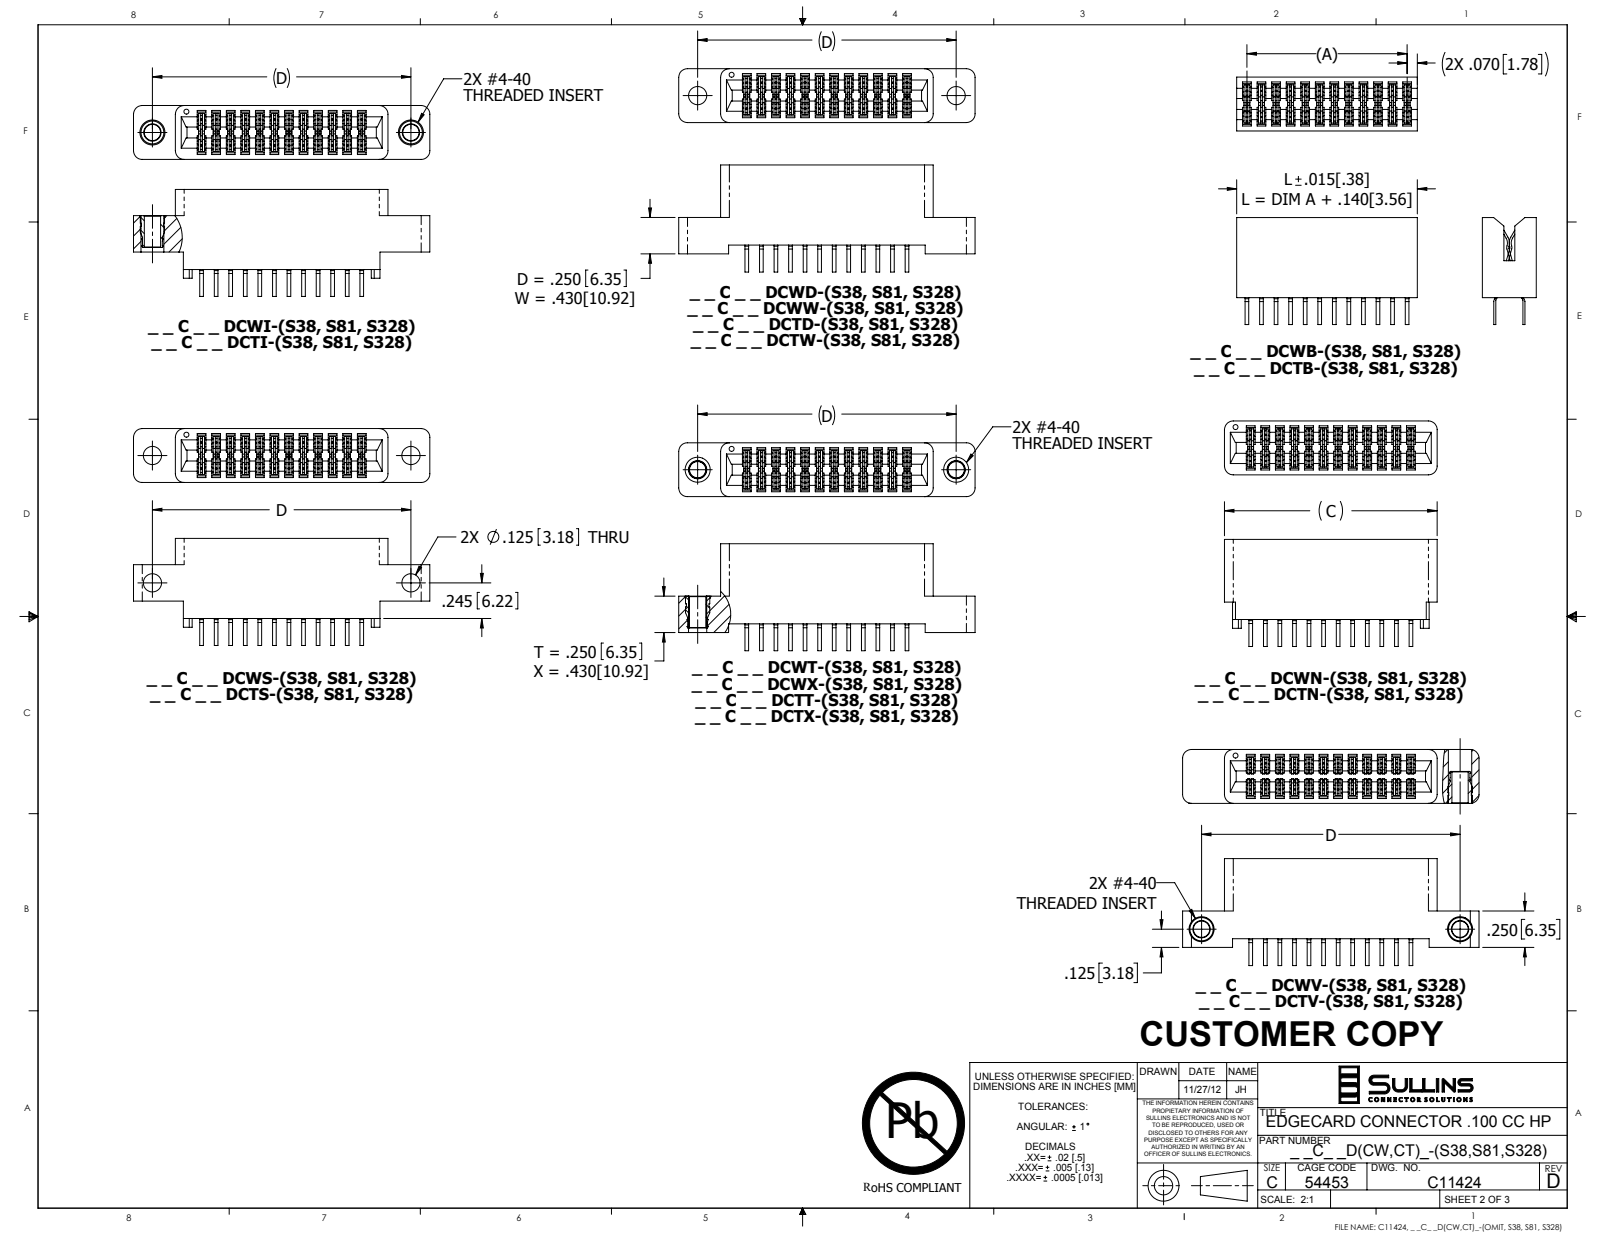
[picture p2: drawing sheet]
<svg xmlns="http://www.w3.org/2000/svg" width="559mm" height="432mm" viewBox="0 0 559 432" stroke-linecap="round" stroke-linejoin="round" font-family="sans-serif">
<defs><g id="words">
<text font-size="16.9" x="308.9" y="396.8">Pb</text>
<text font-size="12" x="397.5" y="364.9">CUSTOMER COPY</text>
<text font-size="7.1" x="539.5" y="414.5">D</text>
<g font-size="5.6">
<text x="286.6" y="16.6">D</text>
<text x="459.1" y="20.9">(A)</text>
<text x="96.4" y="29.4">D</text>
<text x="161.7" y="29.7">2X #4-40</text>
<text x="504.1" y="24.6">2X .070</text>
<text x="525.6" y="24.6">1.78</text>
<text x="161.7" y="35.3">THREADED INSERT</text>
<text x="447.9" y="64.7">L</text>
<text x="454.8" y="64.7">.015[.38]</text>
<text x="433" y="71.5">L = DIM A + .140[3.56]</text>
<text x="180.3" y="99.3">D = .250</text>
<text x="205.9" y="99.3">6.35</text>
<text x="179.6" y="106">W = .430[10.92]</text>
<text x="240.6" y="103.8">_ _ C _ _ DCWD-(S38, S81, S328)</text>
<text x="239.8" y="109.4">_ _ C _ _ DCWW-(S38, S81, S328)</text>
<text x="51.7" y="115.8">_ _ C _ _ DCWI-(S38, S81, S328)</text>
<text x="241.7" y="115.1">_ _ C _ _ DCTD-(S38, S81, S328)</text>
<text x="52.8" y="121.5">_ _ C _ _ DCTI-(S38, S81, S328)</text>
<text x="241" y="120.7">_ _ C _ _ DCTW-(S38, S81, S328)</text>
<text x="415.3" y="124.7">_ _ C _ _ DCWB-(S38, S81, S328)</text>
<text x="416.5" y="130.3">_ _ C _ _ DCTB-(S38, S81, S328)</text>
<text x="286.5" y="147.1">D</text>
<text x="353.2" y="151.1">2X #4-40</text>
<text x="353.2" y="156.7">THREADED INSERT</text>
<text x="96.4" y="180">D</text>
<text x="462.5" y="180.3">C</text>
<text x="160.7" y="189.4">2X</text>
<text x="175.2" y="189.4">.125</text>
<text x="189.3" y="189.4">3.18</text>
<text x="205.2" y="189.4">THRU</text>
<text x="154" y="211.7">.245</text>
<text x="168.1" y="211.7">6.22</text>
<text x="186.4" y="229.3">T = .250</text>
<text x="211.3" y="229.3">6.35</text>
<text x="51.2" y="238.6">_ _ C _ _ DCWS-(S38, S81, S328)</text>
<text x="186.2" y="236.1">X = .430[10.92]</text>
<text x="241.5" y="234.9">_ _ C _ _ DCWT-(S38, S81, S328)</text>
<text x="416.8" y="238.5">_ _ C _ _ DCWN-(S38, S81, S328)</text>
<text x="52.4" y="244.2">_ _ C _ _ DCTS-(S38, S81, S328)</text>
<text x="241.3" y="240.5">_ _ C _ _ DCWX-(S38, S81, S328)</text>
<text x="418" y="244.2">_ _ C _ _ DCTN-(S38, S81, S328)</text>
<text x="242.5" y="251.8">_ _ C _ _ DCTX-(S38, S81, S328)</text>
<text x="242.7" y="246.1">_ _ C _ _ DCTT-(S38, S81, S328)</text>
<text x="462.3" y="293.2">D</text>
<text x="379.9" y="310.1">2X #4-40</text>
<text x="354.7" y="316.9">THREADED INSERT</text>
<text x="518.5" y="326.3">.250</text>
<text x="531.9" y="326.3">6.35</text>
<text x="371.2" y="341.5">.125</text>
<text x="384.6" y="341.5">3.18</text>
<text x="417.1" y="345.7">_ _ C _ _ DCWV-(S38, S81, S328)</text>
<text x="418.3" y="351.3">_ _ C _ _ DCTV-(S38, S81, S328)</text>
<text x="441.6" y="393.2">EDGECARD CONNECTOR .100 CC HP</text>
<text x="450.1" y="403.3">_ _C_ _D(CW,CT)_-(S38,S81,S328)</text>
<text x="441.7" y="414.3">C</text>
<text x="455.1" y="414.3">54453</text>
<text x="498" y="414.5">C11424</text>
</g>
<text font-size="4.2" x="301.1" y="415.5">RoHS COMPLIANT</text>
<g font-size="3.5">
<text x="340.1" y="376.5">UNLESS OTHERWISE SPECIFIED:</text>
<text x="397.5" y="375.1">DRAWN</text>
<text x="414.7" y="375.1">DATE</text>
<text x="428.4" y="375.1">NAME</text>
<text x="339.5" y="380.1">DIMENSIONS ARE IN INCHES [MM]</text>
<text x="412.8" y="381.1">11/27/12</text>
<text x="430.8" y="381.1">JH</text>
<text x="355.2" y="387.1">TOLERANCES:</text>
<text x="439.4" y="389.2">TITLE</text>
<text x="354.7" y="394.2">ANGULAR:</text>
<text x="376.6" y="394.2">1</text>
<text x="357.6" y="401.2">DECIMALS</text>
<text x="439.2" y="399">PART NUMBER</text>
<text x="357.2" y="404.8">.XX=</text>
<text x="368.1" y="404.8">.02 [.5]</text>
<text x="351.1" y="411.8">.XXXX=</text>
<text x="354.1" y="408.3">.XXX=</text>
<text x="366.7" y="411.8">.0005 [.013]</text>
<text x="367.4" y="408.3">.005 [.13]</text>
<text x="452.6" y="408.4">CAGE CODE</text>
<text x="478.3" y="408.4">DWG. NO.</text>
<text x="439.7" y="419.6">SCALE: 2:1</text>
<text x="503.8" y="419.6">SHEET 2 OF 3</text>
</g>
<g font-size="3.4">
<text x="440.9" y="408.5">SIZE</text>
<text x="538.9" y="408.8">REV</text>
</g>
<g font-size="3.2">
<text x="45.7" y="6.1">8</text>
<text x="111.3" y="6.1">7</text>
<text x="172.2" y="6.3">6</text>
<text x="243.5" y="6.1">5</text>
<text x="311.3" y="6">4</text>
<text x="376.8" y="6.1">3</text>
<text x="444.3" y="6.1">2</text>
<text x="510.7" y="6">1</text>
<text x="550.3" y="41.8">F</text>
<text x="8.2" y="46.6">F</text>
<text x="8.4" y="111.5">E</text>
<text x="550.1" y="111.2">E</text>
<text x="8.2" y="180.2">D</text>
<text x="549.6" y="180.4">D</text>
<text x="8.2" y="249.7">C</text>
<text x="549.2" y="249.9">C</text>
<text x="8.4" y="318">B</text>
<text x="550" y="318.2">B</text>
<text x="8.4" y="387.6">A</text>
<text x="549.4" y="389.4">A</text>
<text x="44.1" y="425.8">8</text>
<text x="112.2" y="425.8">7</text>
<text x="180.2" y="425.8">6</text>
<text x="245.3" y="425.7">5</text>
<text x="315.6" y="425.3">4</text>
<text x="379.5" y="425.8">3</text>
<text x="446.4" y="425.8">2</text>
<text x="513.1" y="425.1">1</text>
</g>
<text font-size="2.8" x="465.6" y="429">FILE NAME: C11424, _ _C_ _D(CW,CT)_-(OMIT, S38, S81, S328)</text>
<g font-size="2.1">
<text x="398.5" y="385.6">THE INFORMATION HEREIN CONTAINS</text>
<text x="402" y="388.1">PROPIETARY INFORMATION OF</text>
<text x="399.7" y="390.7">SULLINS ELECTRONICS AND IS NOT</text>
<text x="400.7" y="395.7">DISCLOSED TO OTHERS FOR ANY</text>
<text x="401.9" y="393.2">TO BE REPRODUCED, USED OR</text>
<text x="399.1" y="398.3">PURPOSE EXCEPT AS SPECIFICALLY</text>
<text x="401.7" y="400.8">AUTHORIZED IN WRITING BY AN</text>
<text x="399.2" y="403.4">OFFICER OF SULLINS ELECTRONICS.</text>
</g>
</g></defs>
<g fill="none" stroke="#000" stroke-width=".35">
<path d="M13.3 8.6h533.4v412.8h-533.4zM79.9 6.5v2.1M146.6 6.5v2.1M213.3 6.5v2.1M243.3 10.8v16.2M243.3 14h39.9M243.3 14l3.4-.6v1.1zM278.9 6.5h2.2l-1.1 2.1zM279.1 6.5l.9 2.1M279.6 6.5l.4 2.1M280 2.4v6.2M280.3 6.5l-.3 2.1"/>
<path d="M280.6 6.5l-.6 2.1M286.5 11a7.5 7.5 0 0 0 0 6.8M290.3 11a7.5 7.5 0 0 1 0 6.8M293.6 14h39.9M330.2 13.4l3.3 .6-3.3 .5zM333.5 10.8v16.2M346.6 6.5v2.1M413.3 6.5v2.1M434.9 15.6v7.9M434.9 18.7h24.1M434.9 18.7l3.4-.5v1.1zM466.7 18.7h24.1"/>
<path d="M480 6.5v2.1M487.5 18.2l3.3 .5-3.3 .6zM490.8 15.6v10.1M494.4 18.8v26.9h-63v-18.8h63M504.1 18.2a9.5 9.5 0 0 0 0 8.4M525.6 19h-1.2v6.8h1.2M536.6 19h1.2v6.8h-1.2M539 18.2a9.2 9.2 0 0 1 0 8.4M47.4 37.7l1-.7 1.2-.2h97.3a3.1 3.1 0 0 1 3 3.1v12.7a3 3 0 0 1-3 3h-97.3a3 3 0 0 1-3-3v-12.7l.2-1.2zM53.2 23.6v27.7M53.2 26.8h39.9M53.2 26.8l3.3-.5v1z"/>
<path d="M64.2 36.8a3.1 3.1 0 0 0-3 3.1v12.7a3 3 0 0 0 3 3M68.8 39.1h3M70 39.5v4.2M70.6 39.5v4.2M73.9 39.1h3M75.1 39.5v4.2M75.7 39.5v4.2M79 39.1h3M80.2 39.5v4.2M80.8 39.5v4.2M84 39.1h3.1M85.3 39.5v4.2"/>
<path d="M85.9 39.5v4.2M89.1 39.1h3M90.3 39.5v4.2M90.9 39.5v4.2M94.2 39.1h3M95.4 39.5v4.2M96 39.5v4.2M96.3 23.8a7.5 7.5 0 0 0 0 6.8M99.3 39.1h3M100.2 23.8a7.5 7.5 0 0 1 0 6.8M100.5 39.5v4.2M101.1 39.5v4.2"/>
<path d="M103.4 26.8h39.9M104.4 39.1h3M105.6 39.5v4.2M106.2 39.5v4.2M109.4 39.1h3.1M110.7 39.5v4.2M111.3 39.5v4.2M114.5 39.1h3M115.7 39.5v4.2M116.3 39.5v4.2M119.6 39.1h3M120.8 39.5v4.2"/>
<path d="M121.4 39.5v4.2M124.7 39.1h3M125.9 39.5v4.2M126.5 39.5v4.2M132.3 36.8a3.1 3.1 0 0 1 3 3.1v12.7a3 3 0 0 1-3 3M140.1 26.3l3.2 .5-3.2 .5zM143.3 23.6v27.7M147.1 39.5l.9 .5-2.2 2.6zM161.1 27.5h-6.3l-9 15.1M237.6 24.8l1-.6 1.2-.2h97.3a3 3 0 0 1 3 3v12.7a3 3 0 0 1-3 3.1h-97.3a3 3 0 0 1-3.1-3.1v-12.7l.3-1.2zM238.3 33.3h10.1M243.3 28.3v10.1"/>
<path d="M253.4 27.9h5.6M253.4 27.9v10.9M253.4 38.8h5.6M253.4 27.9l1.7 3.5h3.9M254.4 24a3 3 0 0 0-3 3v12.7a3 3 0 0 0 3 3.1M255.4 31.4v3.8M259 26.2h3M259 35.2h-3.9l-1.7 3.6M259 27.2l.5 .4M259 30.3h.5M259 36.4h.5M259 37.3l.5 .4"/>
<path d="M259.5 35.8v4.2h2v-4.2M259.5 32.9v.9M259.5 30.9v-4.2h2v4.2M259.5 32.2h-.5v-6.6h3v6.6h-.5M259.5 34.5h-.5v6.6h3v-6.6h-.5M259.5 29l-.5 .4M259.5 39.1l-.5 .4M259.5 30.9h.7M259.5 32.9h.7M259.5 35.8h.7M259.5 33.8h.7M259.5 30.9v2"/>
<path d="M259.5 33.8v2M260.2 35.8v4.2M260.2 32.9v.9M260.2 26.7v4.2M260.2 28.6h.6M260.2 38.1h.6M260.2 34.5h.6M260.2 32.2h.6M260.2 30.3h.6M260.2 28.9h.6M260.2 36.4h.6M260.2 37.7h.6"/>
<path d="M260.2 27.4h.6M260.2 39.3h.6M260.2 30.9v2M260.2 33.8v2M260.2 28.8h.6M260.2 38h.6M260.8 35.8v4.2M260.8 32.9v.9M260.8 26.7v4.2M260.8 30.9h.7M260.8 32.9h.7M260.8 35.8h.7"/>
<path d="M260.8 33.8h.7M260.8 30.9v2M260.8 33.8v2M261.5 32.9v.9M261.5 30.3h.5M261.5 29l.5 .4M261.5 36.4h.5M261.5 39.1l.5 .4M261.5 30.9v2M261.5 33.8v2M262 27.9h2.1M262 38.8h2.1"/>
<path d="M262 31.4h2.1M262 35.2h2.1M262 27.2l-.5 .4M262 37.3l-.5 .4M264.1 26.2h3M264.1 27.2l.4 .4M264.1 30.3h.4M264.1 36.4h.4M264.1 37.3l.4 .4M264.5 30.9v-4.2h2.1v4.2M264.5 32.9v.9M264.5 35.8v4.2h2.1v-4.2"/>
<path d="M264.5 32.2h-.4v-6.6h3v6.6h-.5M264.5 34.5h-.4v6.6h3v-6.6h-.5M264.5 29l-.4 .4M264.5 39.1l-.4 .4M264.5 30.9h.8M264.5 32.9h.8M264.5 35.8h.8M264.5 33.8h.8M264.5 30.9v2M264.5 33.8v2M265.3 26.7v4.2M265.3 32.9v.9"/>
<path d="M265.3 35.8v4.2M265.3 28.6h.6M265.3 38.1h.6M265.3 34.5h.6M265.3 32.2h.6M265.3 30.3h.6M265.3 28.9h.6M265.3 36.4h.6M265.3 37.7h.6M265.3 27.4h.6M265.3 39.3h.6M265.3 30.9v2"/>
<path d="M265.3 33.8v2M265.3 28.8h.6M265.3 38h.6M265.9 26.7v4.2M265.9 32.9v.9M265.9 35.8v4.2M265.9 30.9h.7M265.9 32.9h.7M265.9 35.8h.7M265.9 33.8h.7M265.9 30.9v2M265.9 33.8v2"/>
<path d="M266.6 32.9v.9M266.6 30.3h.5M266.6 29l.5 .4M266.6 36.4h.5M266.6 39.1l.5 .4M266.6 30.9v2M266.6 33.8v2M267.1 27.9h2M267.1 38.8h2M267.1 31.4h2M267.1 35.2h2M267.1 27.2l-.5 .4"/>
<path d="M267.1 37.3l-.5 .4M269.1 26.2h3.1M269.1 27.2l.5 .4M269.1 30.3h.5M269.1 36.4h.5M269.1 37.3l.5 .4M269.6 30.9v-4.2h2.1v4.2M269.6 32.9v.9M269.6 35.8v4.2h2.1v-4.2M269.6 32.2h-.5v-6.6h3.1v6.6h-.5M269.6 34.5h-.5v6.6h3.1v-6.6h-.5M269.6 29l-.5 .4"/>
<path d="M269.6 39.1l-.5 .4M269.6 30.9h.7M269.6 32.9h.7M269.6 35.8h.7M269.6 33.8h.7M269.6 30.9v2M269.6 33.8v2M270.3 26.7v4.2M270.3 32.9v.9M270.3 35.8v4.2M270.3 28.6h.7M270.3 38.1h.7"/>
<path d="M270.3 34.5h.7M270.3 32.2h.7M270.3 30.3h.7M270.3 28.9h.7M270.3 36.4h.7M270.3 37.7h.7M270.3 27.4h.7M270.3 39.3h.7M270.3 30.9v2M270.3 33.8v2M270.3 28.8h.7M270.3 38h.7"/>
<path d="M271 26.7v4.2M271 32.9v.9M271 35.8v4.2M271 30.9h.7M271 32.9h.7M271 35.8h.7M271 33.8h.7M271 30.9v2M271 33.8v2M271.7 32.9v.9M271.7 30.3h.5M271.7 29l.5 .4"/>
<path d="M271.7 36.4h.5M271.7 39.1l.5 .4M271.7 30.9v2M271.7 33.8v2M272.2 27.9h2M272.2 38.8h2M272.2 31.4h2M272.2 35.2h2M272.2 27.2l-.5 .4M272.2 37.3l-.5 .4M274.2 26.2h3M274.2 27.2l.5 .4"/>
<path d="M274.2 30.3h.5M274.2 36.4h.5M274.2 37.3l.5 .4M274.7 30.9v-4.2h2.1v4.2M274.7 32.9v.9M274.7 35.8v4.2h2.1v-4.2M274.7 32.2h-.5v-6.6h3v6.6h-.4M274.7 34.5h-.5v6.6h3v-6.6h-.4M274.7 29l-.5 .4M274.7 39.1l-.5 .4M274.7 30.9h.7M274.7 32.9h.7"/>
<path d="M274.7 35.8h.7M274.7 33.8h.7M274.7 30.9v2M274.7 33.8v2M275.4 26.7v4.2M275.4 32.9v.9M275.4 35.8v4.2M275.4 28.6h.6M275.4 38.1h.6M275.4 34.5h.6M275.4 32.2h.6M275.4 30.3h.6"/>
<path d="M275.4 28.9h.6M275.4 36.4h.6M275.4 37.7h.6M275.4 27.4h.6M275.4 39.3h.6M275.4 30.9v2M275.4 33.8v2M275.4 28.8h.6M275.4 38h.6M276 26.7v4.2M276 32.9v.9M276 35.8v4.2"/>
<path d="M276 30.9h.8M276 32.9h.8M276 35.8h.8M276 33.8h.8M276 30.9v2M276 33.8v2M276.8 32.9v.9M276.8 30.3h.4M276.8 29l.4 .4M276.8 36.4h.4M276.8 39.1l.4 .4M276.8 30.9v2"/>
<path d="M276.8 33.8v2M277.2 27.9h2.1M277.2 38.8h2.1M277.2 31.4h2.1M277.2 35.2h2.1M277.2 27.2l-.4 .4M277.2 37.3l-.4 .4M279.3 26.2h3M279.3 27.2l.5 .4M279.3 30.3h.5M279.3 36.4h.5M279.3 37.3l.5 .4"/>
<path d="M279.8 30.9v-4.2h2v4.2M279.8 32.9v.9M279.8 35.8v4.2h2v-4.2M279.8 32.2h-.5v-6.6h3v6.6h-.5M279.8 34.5h-.5v6.6h3v-6.6h-.5M279.8 29l-.5 .4M279.8 39.1l-.5 .4M279.8 30.9h.7M279.8 32.9h.7M279.8 35.8h.7M279.8 33.8h.7M279.8 30.9v2"/>
<path d="M279.8 33.8v2M280.5 26.7v4.2M280.5 32.9v.9M280.5 35.8v4.2M280.5 28.6h.6M280.5 38.1h.6M280.5 34.5h.6M280.5 32.2h.6M280.5 30.3h.6M280.5 28.9h.6M280.5 36.4h.6M280.5 37.7h.6"/>
<path d="M280.5 27.4h.6M280.5 39.3h.6M280.5 30.9v2M280.5 33.8v2M280.5 28.8h.6M280.5 38h.6M281.1 26.7v4.2M281.1 32.9v.9M281.1 35.8v4.2M281.1 30.9h.7M281.1 32.9h.7M281.1 35.8h.7"/>
<path d="M281.1 33.8h.7M281.1 30.9v2M281.1 33.8v2M281.8 32.9v.9M281.8 30.3h.5M281.8 29l.5 .4M281.8 36.4h.5M281.8 39.1l.5 .4M281.8 30.9v2M281.8 33.8v2M282.3 27.9h2.1M282.3 38.8h2.1"/>
<path d="M282.3 31.4h2.1M282.3 35.2h2.1M282.3 27.2l-.5 .4M282.3 37.3l-.5 .4M284.4 26.2h3M284.4 27.2l.5 .4M284.4 30.3h.5M284.4 36.4h.5M284.4 37.3l.5 .4M284.9 35.8v4.2h2v-4.2M284.9 32.9v.9M284.9 30.9v-4.2h2v4.2"/>
<path d="M284.9 32.2h-.5v-6.6h3v6.6h-.5M284.9 34.5h-.5v6.6h3v-6.6h-.5M284.9 29l-.5 .4M284.9 39.1l-.5 .4M284.9 30.9h.7M284.9 32.9h.7M284.9 35.8h.7M284.9 33.8h.7M284.9 30.9v2M284.9 33.8v2M285.6 35.8v4.2M285.6 32.9v.9"/>
<path d="M285.6 26.7v4.2M285.6 28.6h.6M285.6 38.1h.6M285.6 34.5h.6M285.6 32.2h.6M285.6 30.3h.6M285.6 28.9h.6M285.6 36.4h.6M285.6 37.7h.6M285.6 27.4h.6M285.6 39.3h.6M285.6 30.9v2"/>
<path d="M285.6 33.8v2M285.6 28.8h.6M285.6 38h.6M286.2 35.8v4.2M286.2 32.9v.9M286.2 26.7v4.2M286.2 30.9h.7M286.2 32.9h.7M286.2 35.8h.7M286.2 33.8h.7M286.2 30.9v2M286.2 33.8v2"/>
<path d="M286.9 32.9v.9M286.9 30.3h.5M286.9 29l.5 .4M286.9 36.4h.5M286.9 39.1l.5 .4M286.9 30.9v2M286.9 33.8v2M287.4 27.9h2.1M287.4 38.8h2.1M287.4 31.4h2.1M287.4 35.2h2.1M287.4 27.2l-.5 .4"/>
<path d="M287.4 37.3l-.5 .4M289.5 26.2h3M289.5 27.2l.4 .4M289.5 30.3h.4M289.5 36.4h.4M289.5 37.3l.4 .4M289.9 35.8v4.2h2.1v-4.2M289.9 32.9v.9M289.9 30.9v-4.2h2.1v4.2M289.9 32.2h-.4v-6.6h3v6.6h-.5M289.9 34.5h-.4v6.6h3v-6.6h-.5M289.9 29l-.4 .4"/>
<path d="M289.9 39.1l-.4 .4M289.9 30.9h.8M289.9 32.9h.8M289.9 35.8h.8M289.9 33.8h.8M289.9 30.9v2M289.9 33.8v2M290.7 35.8v4.2M290.7 32.9v.9M290.7 26.7v4.2M290.7 28.6h.6M290.7 38.1h.6"/>
<path d="M290.7 34.5h.6M290.7 32.2h.6M290.7 30.3h.6M290.7 28.9h.6M290.7 36.4h.6M290.7 37.7h.6M290.7 27.4h.6M290.7 39.3h.6M290.7 30.9v2M290.7 33.8v2M290.7 28.8h.6M290.7 38h.6"/>
<path d="M291.3 35.8v4.2M291.3 32.9v.9M291.3 26.7v4.2M291.3 30.9h.7M291.3 32.9h.7M291.3 35.8h.7M291.3 33.8h.7M291.3 30.9v2M291.3 33.8v2M292 32.9v.9M292 30.3h.5M292 29l.5 .4"/>
<path d="M292 36.4h.5M292 39.1l.5 .4M292 30.9v2M292 33.8v2M292.5 27.9h2M292.5 38.8h2M292.5 31.4h2M292.5 35.2h2M292.5 27.2l-.5 .4M292.5 37.3l-.5 .4M294.5 26.2h3.1M294.5 27.2l.5 .4"/>
<path d="M294.5 30.3h.5M294.5 36.4h.5M294.5 37.3l.5 .4M295 35.8v4.2h2.1v-4.2M295 32.9v.9M295 30.9v-4.2h2.1v4.2M295 32.2h-.5v-6.6h3.1v6.6h-.5M295 34.5h-.5v6.6h3.1v-6.6h-.5M295 29l-.5 .4M295 39.1l-.5 .4M295 30.9h.7M295 32.9h.7"/>
<path d="M295 35.8h.7M295 33.8h.7M295 30.9v2M295 33.8v2M295.7 35.8v4.2M295.7 32.9v.9M295.7 26.7v4.2M295.7 28.6h.7M295.7 38.1h.7M295.7 34.5h.7M295.7 32.2h.7M295.7 30.3h.7"/>
<path d="M295.7 28.9h.7M295.7 36.4h.7M295.7 37.7h.7M295.7 27.4h.7M295.7 39.3h.7M295.7 30.9v2M295.7 33.8v2M295.7 28.8h.7M295.7 38h.7M296.4 35.8v4.2M296.4 32.9v.9M296.4 26.7v4.2"/>
<path d="M296.4 30.9h.7M296.4 32.9h.7M296.4 35.8h.7M296.4 33.8h.7M296.4 30.9v2M296.4 33.8v2M297.1 32.9v.9M297.1 30.3h.5M297.1 29l.5 .4M297.1 36.4h.5M297.1 39.1l.5 .4M297.1 30.9v2"/>
<path d="M297.1 33.8v2M297.6 27.9h2M297.6 38.8h2M297.6 31.4h2M297.6 35.2h2M297.6 27.2l-.5 .4M297.6 37.3l-.5 .4M299.6 26.2h3M299.6 27.2l.5 .4M299.6 30.3h.5M299.6 36.4h.5M299.6 37.3l.5 .4"/>
<path d="M300.1 35.8v4.2h2.1v-4.2M300.1 32.9v.9M300.1 30.9v-4.2h2.1v4.2M300.1 32.2h-.5v-6.6h3v6.6h-.4M300.1 34.5h-.5v6.6h3v-6.6h-.4M300.1 29l-.5 .4M300.1 39.1l-.5 .4M300.1 30.9h.7M300.1 32.9h.7M300.1 35.8h.7M300.1 33.8h.7M300.1 30.9v2"/>
<path d="M300.1 33.8v2M300.8 35.8v4.2M300.8 32.9v.9M300.8 26.7v4.2M300.8 28.6h.6M300.8 38.1h.6M300.8 34.5h.6M300.8 32.2h.6M300.8 30.3h.6M300.8 28.9h.6M300.8 36.4h.6M300.8 37.7h.6"/>
<path d="M300.8 27.4h.6M300.8 39.3h.6M300.8 30.9v2M300.8 33.8v2M300.8 28.8h.6M300.8 38h.6M301.4 35.8v4.2M301.4 32.9v.9M301.4 26.7v4.2M301.4 30.9h.8M301.4 32.9h.8M301.4 35.8h.8"/>
<path d="M301.4 33.8h.8M301.4 30.9v2M301.4 33.8v2M302.2 32.9v.9M302.2 30.3h.4M302.2 29l.4 .4M302.2 36.4h.4M302.2 39.1l.4 .4M302.2 30.9v2M302.2 33.8v2M302.6 27.9h2.1M302.6 38.8h2.1"/>
<path d="M302.6 31.4h2.1M302.6 35.2h2.1M302.6 27.2l-.4 .4M302.6 37.3l-.4 .4M304.7 26.2h3M304.7 27.2l.5 .4M304.7 30.3h.5M304.7 36.4h.5M304.7 37.3l.5 .4M305.2 35.8v4.2h2v-4.2M305.2 32.9v.9M305.2 30.9v-4.2h2v4.2"/>
<path d="M305.2 32.2h-.5v-6.6h3v6.6h-.5M305.2 34.5h-.5v6.6h3v-6.6h-.5M305.2 29l-.5 .4M305.2 39.1l-.5 .4M305.2 30.9h.7M305.2 32.9h.7M305.2 35.8h.7M305.2 33.8h.7M305.2 30.9v2M305.2 33.8v2M305.9 35.8v4.2M305.9 32.9v.9"/>
<path d="M305.9 26.7v4.2M305.9 28.6h.6M305.9 38.1h.6M305.9 34.5h.6M305.9 32.2h.6M305.9 30.3h.6M305.9 28.9h.6M305.9 36.4h.6M305.9 37.7h.6M305.9 27.4h.6M305.9 30.9v2M305.9 33.8v2"/>
<path d="M305.9 39.3h.6M305.9 28.8h.6M305.9 38h.6M306.5 35.8v4.2M306.5 32.9v.9M306.5 26.7v4.2M306.5 30.9h.7M306.5 32.9h.7M306.5 35.8h.7M306.5 33.8h.7M306.5 30.9v2M306.5 33.8v2"/>
<path d="M307.2 32.9v.9M307.2 30.3h.5M307.2 29l.5 .4M307.2 36.4h.5M307.2 39.1l.5 .4M307.2 30.9v2M307.2 33.8v2M307.7 27.9h2.1M307.7 38.8h2.1M307.7 31.4h2.1M307.7 35.2h2.1M307.7 27.2l-.5 .4"/>
<path d="M307.7 37.3l-.5 .4M309.8 26.2h3M309.8 27.2l.5 .4M309.8 30.3h.5M309.8 36.4h.5M309.8 37.3l.5 .4M310.3 30.9v-4.2h2v4.2M310.3 32.9v.9M310.3 35.8v4.2h2v-4.2M310.3 32.2h-.5v-6.6h3v6.6h-.5M310.3 34.5h-.5v6.6h3v-6.6h-.5M310.3 29l-.5 .4"/>
<path d="M310.3 39.1l-.5 .4M310.3 30.9h.7M310.3 32.9h.7M310.3 35.8h.7M310.3 33.8h.7M310.3 30.9v2M310.3 33.8v2M311 26.7v4.2M311 32.9v.9M311 35.8v4.2M311 28.6h.6M311 38.1h.6"/>
<path d="M311 34.5h.6M311 32.2h.6M311 30.3h.6M311 28.9h.6M311 36.4h.6M311 37.7h.6M311 27.4h.6M311 39.3h.6M311 30.9v2M311 33.8v2M311 28.8h.6M311 38h.6"/>
<path d="M311.6 26.7v4.2M311.6 32.9v.9M311.6 35.8v4.2M311.6 30.9h.7M311.6 32.9h.7M311.6 35.8h.7M311.6 33.8h.7M311.6 30.9v2M311.6 33.8v2M312.3 32.9v.9M312.3 30.3h.5M312.3 29l.5 .4"/>
<path d="M312.3 36.4h.5M312.3 39.1l.5 .4M312.3 30.9v2M312.3 33.8v2M312.8 27.9h2.1M312.8 38.8h2.1M312.8 31.4h2.1M312.8 35.2h2.1M312.8 27.2l-.5 .4M312.8 37.3l-.5 .4M314.9 26.2h3M314.9 27.2l.4 .4"/>
<path d="M314.9 30.3h.4M314.9 36.4h.4M314.9 37.3l.4 .4M315.3 30.9v-4.2h2.1v4.2M315.3 32.9v.9M315.3 35.8v4.2h2.1v-4.2M315.3 32.2h-.4v-6.6h3v6.6h-.5M315.3 34.5h-.4v6.6h3v-6.6h-.5M315.3 29l-.4 .4M315.3 39.1l-.4 .4M315.3 30.9h.8M315.3 32.9h.8"/>
<path d="M315.3 30.9v2M315.3 33.8v2M315.3 35.8h.8M315.3 33.8h.8M316.1 26.7v4.2M316.1 32.9v.9M316.1 35.8v4.2M316.1 28.6h.6M316.1 38.1h.6M316.1 34.5h.6M316.1 32.2h.6M316.1 30.3h.6"/>
<path d="M316.1 28.9h.6M316.1 36.4h.6M316.1 37.7h.6M316.1 30.9v2M316.1 33.8v2M316.1 27.4h.6M316.1 39.3h.6M316.1 28.8h.6M316.1 38h.6M316.7 26.7v4.2M316.7 32.9v.9M316.7 35.8v4.2"/>
<path d="M316.7 30.9h.7M316.7 32.9h.7M316.7 30.9v2M316.7 33.8v2M316.7 35.8h.7M316.7 33.8h.7M317.4 32.9v.9M317.4 30.3h.5M317.4 29l.5 .4M317.4 36.4h.5M317.4 39.1l.5 .4M317.4 30.9v2"/>
<path d="M317.4 33.8v2M317.9 27.9h5.6M317.9 38.8h5.6M317.9 35.2h3.9l1.7 3.6M317.9 27.2l-.5 .4M317.9 37.3l-.5 .4M321.5 31.4v3.8M322.5 24a3 3 0 0 1 3 3v12.7a3 3 0 0 1-3 3.1M323.5 27.9v10.9M323.5 27.9l-1.7 3.5h-3.9M328.4 33.3h10.2M333.5 28.3v10.1"/>
<path d="M431.4 30.8h2M431.4 34.4h2M431.4 38.2h2M433.4 39.3h.5M433.4 29.2h3.1M433.4 30.1l.5 .4M433.4 33.2h.5M433.9 38.7v4.2h2.1v-4.2M433.9 35.8v1M433.9 33.8v-4.2h2.1v4.2M433.9 36.8h.8M433.9 35.1h-.5v-6.5h3.1v6.5h-.5"/>
<path d="M433.9 33.8h.8M433.9 37.4h-.5v6.6h3.1v-6.6h-.5M433.9 31.9l-.5 .4M433.9 35.8h.8M433.9 38.7h.8M433.9 33.8v2M433.9 36.8v1.9M434.7 38.7v4.2M434.7 35.8v1M434.7 29.6v4.2M434.7 30.3h.6M434.7 39.3h.6"/>
<path d="M434.7 35.1h.6M434.7 37.4h.6M434.7 33.2h.6M434.7 31.9h.6M434.7 31.5h.6M434.7 33.8v2M434.7 36.8v1.9M434.7 31.7h.6M435.3 38.7v4.2M435.3 35.8v1M435.3 29.6v4.2M435.3 36.8h.7"/>
<path d="M435.3 33.8h.7M435.3 33.8v2M435.3 36.8v1.9M435.3 35.8h.7M435.3 38.7h.7M436 35.8v1M436 39.3h.5M436 33.8v2M436 36.8v1.9M436 33.2h.5M436 31.9l.5 .4M436.5 30.8h2"/>
<path d="M436.5 34.4h2M436.5 38.2h2M436.5 30.1l-.5 .4M438.5 39.3h.5M438.5 29.2h3M438.5 30.1l.5 .4M438.5 33.2h.5M439 33.8v-4.2h2v4.2M439 35.8v1M439 38.7v4.2h2v-4.2M439 36.8h.7M439 35.1h-.5v-6.5h3v6.5h-.5"/>
<path d="M439 33.8h.7M439 37.4h-.5v6.6h3v-6.6h-.5M439 31.9l-.5 .4M439 35.8h.7M439 38.7h.7M439 33.8v2M439 36.8v1.9M439.7 29.6v4.2M439.7 35.8v1M439.7 38.7v4.2M439.7 30.3h.6M439.7 39.3h.6"/>
<path d="M439.7 33.8v2M439.7 36.8v1.9M439.7 35.1h.6M439.7 37.4h.6M439.7 33.2h.6M439.7 31.9h.6M439.7 31.5h.6M439.7 31.7h.6M440.3 29.6v4.2M440.3 35.8v1M440.3 38.7v4.2M440.3 36.8h.7"/>
<path d="M440.3 33.8h.7M440.3 33.8v2M440.3 36.8v1.9M440.3 35.8h.7M440.3 38.7h.7M441 35.8v1M441 39.3h.5M441 33.8v2M441 36.8v1.9M441 33.2h.5M441 31.9l.5 .4M441.5 30.8h2.1"/>
<path d="M441.5 34.4h2.1M441.5 38.2h2.1M441.5 30.1l-.5 .4M443.6 39.3h.5M443.6 29.2h3M443.6 30.1l.5 .4M443.6 33.2h.5M444.1 33.8v-4.2h2v4.2M444.1 35.8v1M444.1 38.7v4.2h2v-4.2M444.1 36.8h.7M444.1 35.1h-.5v-6.5h3v6.5h-.5"/>
<path d="M444.1 33.8h.7M444.1 37.4h-.5v6.6h3v-6.6h-.5M444.1 31.9l-.5 .4M444.1 35.8h.7M444.1 38.7h.7M444.1 33.8v2M444.1 36.8v1.9M444.8 29.6v4.2M444.8 35.8v1M444.8 38.7v4.2M444.8 30.3h.6M444.8 39.3h.6"/>
<path d="M444.8 35.1h.6M444.8 37.4h.6M444.8 33.2h.6M444.8 31.9h.6M444.8 31.5h.6M444.8 33.8v2M444.8 36.8v1.9M444.8 31.7h.6M445.4 29.6v4.2M445.4 35.8v1M445.4 38.7v4.2M445.4 36.8h.7"/>
<path d="M445.4 33.8h.7M445.4 33.8v2M445.4 36.8v1.9M445.4 35.8h.7M445.4 38.7h.7M446.1 35.8v1M446.1 39.3h.5M446.1 33.8v2M446.1 36.8v1.9M446.1 33.2h.5M446.1 31.9l.5 .4M446.6 30.8h2.1"/>
<path d="M446.6 34.4h2.1M446.6 38.2h2.1M446.6 30.1l-.5 .4M448.7 39.3h.5M448.7 29.2h3M448.7 30.1l.5 .4M448.7 33.2h.5M449.2 33.8v-4.2h2v4.2M449.2 35.8v1M449.2 38.7v4.2h2v-4.2M449.2 36.8h.7M449.2 35.1h-.5v-6.5h3v6.5h-.5"/>
<path d="M449.2 33.8h.7M449.2 37.4h-.5v6.6h3v-6.6h-.5M449.2 31.9l-.5 .4M449.2 35.8h.7M449.2 38.7h.7M449.2 33.8v2M449.2 36.8v1.9M449.9 29.6v4.2M449.9 35.8v1M449.9 38.7v4.2M449.9 30.3h.6M449.9 39.3h.6"/>
<path d="M449.9 35.1h.6M449.9 37.4h.6M449.9 33.2h.6M449.9 31.9h.6M449.9 31.5h.6M449.9 33.8v2M449.9 36.8v1.9M449.9 31.7h.6M450.5 29.6v4.2M450.5 35.8v1M450.5 38.7v4.2M450.5 36.8h.7"/>
<path d="M450.5 33.8h.7M450.5 33.8v2M450.5 36.8v1.9M450.5 35.8h.7M450.5 38.7h.7M451.2 35.8v1M451.2 39.3h.5M451.2 33.8v2M451.2 36.8v1.9M451.2 33.2h.5M451.2 31.9l.5 .4M451.7 30.8h2"/>
<path d="M451.7 34.4h2M451.7 38.2h2M451.7 30.1l-.5 .4M453.7 39.3h.5M453.7 29.2h3.1M453.7 30.1l.5 .4M453.7 33.2h.5M454.2 33.8v-4.2h2.1v4.2M454.2 35.8v1M454.2 38.7v4.2h2.1v-4.2M454.2 36.8h.8M454.2 35.1h-.5v-6.5h3.1v6.5h-.5"/>
<path d="M454.2 33.8h.8M454.2 37.4h-.5v6.6h3.1v-6.6h-.5M454.2 31.9l-.5 .4M454.2 35.8h.8M454.2 38.7h.8M454.2 33.8v2M454.2 36.8v1.9M455 29.6v4.2M455 35.8v1M455 38.7v4.2M455 30.3h.6M455 39.3h.6"/>
<path d="M455 35.1h.6M455 37.4h.6M455 33.2h.6M455 31.9h.6M455 31.5h.6M455 33.8v2M455 36.8v1.9M455 31.7h.6M455.6 29.6v4.2M455.6 35.8v1M455.6 38.7v4.2M455.6 36.8h.7"/>
<path d="M455.6 33.8h.7M455.6 33.8v2M455.6 36.8v1.9M455.6 35.8h.7M455.6 38.7h.7M456.3 35.8v1M456.3 39.3h.5M456.3 33.8v2M456.3 36.8v1.9M456.3 33.2h.5M456.3 31.9l.5 .4M456.8 30.8h2"/>
<path d="M456.8 34.4h2M456.8 38.2h2M456.8 30.1l-.5 .4M458.8 39.3h.5M458.8 29.2h3.1M458.8 30.1l.5 .4M458.8 33.2h.5M459.3 38.7v4.2h2.1v-4.2M459.3 35.8v1M459.3 33.8v-4.2h2.1v4.2M459.3 36.8h.8M459.3 35.1h-.5v-6.5h3.1v6.5h-.5"/>
<path d="M459.3 33.8h.8M459.3 37.4h-.5v6.6h3.1v-6.6h-.5M459.3 31.9l-.5 .4M459.3 35.8h.8M459.3 38.7h.8M459.3 33.8v2M459.3 36.8v1.9M460.1 38.7v4.2M460.1 35.8v1M460.1 29.6v4.2M460.1 30.3h.6M460.1 39.3h.6"/>
<path d="M460.1 33.8v2M460.1 36.8v1.9M460.1 35.1h.6M460.1 37.4h.6M460.1 33.2h.6M460.1 31.9h.6M460.1 31.5h.6M460.1 31.7h.6M460.7 38.7v4.2M460.7 35.8v1M460.7 29.6v4.2M460.7 36.8h.7"/>
<path d="M460.7 33.8h.7M460.7 33.8v2M460.7 36.8v1.9M460.7 35.8h.7M460.7 38.7h.7M461.4 35.8v1M461.4 39.3h.5M461.4 33.8v2M461.4 36.8v1.9M461.4 33.2h.5M461.4 31.9l.5 .4M461.9 30.8h2"/>
<path d="M461.9 34.4h2M461.9 38.2h2M461.9 30.1l-.5 .4M463.9 39.3h.5M463.9 29.2h3M463.9 30.1l.5 .4M463.9 33.2h.5M464.4 38.7v4.2h2v-4.2M464.4 35.8v1M464.4 33.8v-4.2h2v4.2M464.4 36.8h.7M464.4 35.1h-.5v-6.5h3v6.5h-.5"/>
<path d="M464.4 33.8h.7M464.4 37.4h-.5v6.6h3v-6.6h-.5M464.4 31.9l-.5 .4M464.4 35.8h.7M464.4 38.7h.7M464.4 33.8v2M464.4 36.8v1.9M465.1 38.7v4.2M465.1 35.8v1M465.1 29.6v4.2M465.1 30.3h.6M465.1 39.3h.6"/>
<path d="M465.1 35.1h.6M465.1 37.4h.6M465.1 33.2h.6M465.1 31.9h.6M465.1 31.5h.6M465.1 33.8v2M465.1 36.8v1.9M465.1 31.7h.6M465.7 38.7v4.2M465.7 35.8v1M465.7 29.6v4.2M465.7 36.8h.7"/>
<path d="M465.7 33.8h.7M465.7 33.8v2M465.7 36.8v1.9M465.7 35.8h.7M465.7 38.7h.7M466.4 35.8v1M466.4 39.3h.5M466.4 33.8v2M466.4 36.8v1.9M466.4 33.2h.5M466.4 31.9l.5 .4M466.9 30.8h2.1"/>
<path d="M466.9 34.4h2.1M466.9 38.2h2.1M466.9 30.1l-.5 .4M469 39.3h.5M469 29.2h3M469 30.1l.5 .4M469 33.2h.5M469.5 38.7v4.2h2v-4.2M469.5 35.8v1M469.5 33.8v-4.2h2v4.2M469.5 36.8h.7M469.5 35.1h-.5v-6.5h3v6.5h-.5"/>
<path d="M469.5 33.8h.7M469.5 37.4h-.5v6.6h3v-6.6h-.5M469.5 31.9l-.5 .4M469.5 35.8h.7M469.5 38.7h.7M469.5 33.8v2M469.5 36.8v1.9M470.2 38.7v4.2M470.2 35.8v1M470.2 29.6v4.2M470.2 30.3h.6M470.2 39.3h.6"/>
<path d="M470.2 35.1h.6M470.2 37.4h.6M470.2 33.2h.6M470.2 31.9h.6M470.2 31.5h.6M470.2 33.8v2M470.2 36.8v1.9M470.2 31.7h.6M470.8 38.7v4.2M470.8 35.8v1M470.8 29.6v4.2M470.8 36.8h.7"/>
<path d="M470.8 33.8h.7M470.8 33.8v2M470.8 36.8v1.9M470.8 35.8h.7M470.8 38.7h.7M471.5 35.8v1M471.5 39.3h.5M471.5 33.8v2M471.5 36.8v1.9M471.5 33.2h.5M471.5 31.9l.5 .4M472 30.8h2.1"/>
<path d="M472 34.4h2.1M472 38.2h2.1M472 30.1l-.5 .4M474.1 39.3h.5M474.1 29.2h3M474.1 30.1l.5 .4M474.1 33.2h.5M474.6 38.7v4.2h2v-4.2M474.6 35.8v1M474.6 33.8v-4.2h2v4.2M474.6 36.8h.7M474.6 35.1h-.5v-6.5h3v6.5h-.5"/>
<path d="M474.6 33.8h.7M474.6 37.4h-.5v6.6h3v-6.6h-.5M474.6 31.9l-.5 .4M474.6 35.8h.7M474.6 38.7h.7M474.6 33.8v2M474.6 36.8v1.9M475.3 38.7v4.2M475.3 35.8v1M475.3 29.6v4.2M475.3 30.3h.6M475.3 39.3h.6"/>
<path d="M475.3 35.1h.6M475.3 37.4h.6M475.3 33.2h.6M475.3 31.9h.6M475.3 31.5h.6M475.3 33.8v2M475.3 36.8v1.9M475.3 31.7h.6M475.9 38.7v4.2M475.9 35.8v1M475.9 29.6v4.2M475.9 36.8h.7"/>
<path d="M475.9 33.8h.7M475.9 33.8v2M475.9 36.8v1.9M475.9 35.8h.7M475.9 38.7h.7M476.6 35.8v1M476.6 39.3h.5M476.6 33.8v2M476.6 36.8v1.9M476.6 33.2h.5M476.6 31.9l.5 .4M477.1 30.8h2"/>
<path d="M477.1 34.4h2M477.1 38.2h2M477.1 30.1l-.5 .4M479.1 39.3h.5M479.1 29.2h3.1M479.1 30.1l.5 .4M479.1 33.2h.5M479.6 38.7v4.2h2.1v-4.2M479.6 35.8v1M479.6 33.8v-4.2h2.1v4.2M479.6 36.8h.8M479.6 35.1h-.5v-6.5h3.1v6.5h-.5"/>
<path d="M479.6 33.8h.8M479.6 37.4h-.5v6.6h3.1v-6.6h-.5M479.6 31.9l-.5 .4M479.6 35.8h.8M479.6 38.7h.8M479.6 33.8v2M479.6 36.8v1.9M480.4 38.7v4.2M480.4 35.8v1M480.4 29.6v4.2M480.4 30.3h.6M480.4 39.3h.6"/>
<path d="M480.4 35.1h.6M480.4 37.4h.6M480.4 33.2h.6M480.4 31.9h.6M480.4 31.5h.6M480.4 33.8v2M480.4 36.8v1.9M480.4 31.7h.6M481 38.7v4.2M481 35.8v1M481 29.6v4.2M481 36.8h.7"/>
<path d="M481 33.8h.7M481 33.8v2M481 36.8v1.9M481 35.8h.7M481 38.7h.7M481.7 35.8v1M481.7 39.3h.5M481.7 33.8v2M481.7 36.8v1.9M481.7 33.2h.5M481.7 31.9l.5 .4M482.2 30.8h2"/>
<path d="M482.2 34.4h2M482.2 38.2h2M482.2 30.1l-.5 .4M484.2 39.3h.5M484.2 29.2h3.1M484.2 30.1l.5 .4M484.2 33.2h.5M484.5 22h6.3M484.7 33.8v-4.2h2.1v4.2M484.7 35.8v1M484.7 38.7v4.2h2.1v-4.2M484.7 35.1h-.5v-6.5h3.1v6.5h-.5"/>
<path d="M484.7 37.4h-.5v6.6h3.1v-6.6h-.5M484.7 36.8h.8M484.7 33.8h.8M484.7 31.9l-.5 .4M484.7 35.8h.8M484.7 33.8v2M484.7 36.8v1.9M484.7 38.7h.8M485.5 29.6v4.2M485.5 35.8v1M485.5 38.7v4.2M485.5 30.3h.6"/>
<path d="M485.5 39.3h.6M485.5 35.1h.6M485.5 37.4h.6M485.5 33.2h.6M485.5 31.9h.6M485.5 31.5h.6M485.5 33.8v2M485.5 36.8v1.9M485.5 31.7h.6M486.1 29.6v4.2M486.1 35.8v1M486.1 38.7v4.2"/>
<path d="M486.1 36.8h.7M486.1 33.8h.7M486.1 33.8v2M486.1 36.8v1.9M486.1 35.8h.7M486.1 38.7h.7M486.8 35.8v1M486.8 39.3h.5M486.8 33.8v2M486.8 36.8v1.9M486.8 33.2h.5M486.8 31.9l.5 .4"/>
<path d="M487.3 30.8h2M487.3 34.4h2M487.3 38.2h2M487.3 30.1l-.5 .4M487.5 21.5l3.3 .5-3.3 .5zM489.3 39.3h.5M489.3 29.2h3M489.3 30.1l.5 .4M489.3 33.2h.5M489.8 38.7v4.2h2v-4.2M489.8 35.8v1M489.8 33.8v-4.2h2v4.2"/>
<path d="M489.8 36.8h.7M489.8 35.1h-.5v-6.5h3v6.5h-.5M489.8 33.8h.7M489.8 37.4h-.5v6.6h3v-6.6h-.5M489.8 31.9l-.5 .4M489.8 35.8h.7M489.8 38.7h.7M489.8 33.8v2M489.8 36.8v1.9M490.5 38.7v4.2M490.5 35.8v1M490.5 29.6v4.2"/>
<path d="M490.5 30.3h.6M490.5 39.3h.6M490.5 35.1h.6M490.5 37.4h.6M490.5 33.2h.6M490.5 31.9h.6M490.5 31.5h.6M490.5 33.8v2M490.5 36.8v1.9M490.5 31.7h.6M491.1 38.7v4.2M491.1 35.8v1"/>
<path d="M491.1 29.6v4.2M491.1 36.8h.7M491.1 33.8h.7M491.1 33.8v2M491.1 36.8v1.9M491.1 35.8h.7M491.1 38.7h.7M491.8 35.8v1M491.8 39.3h.5M491.8 33.8v2M491.8 36.8v1.9M491.8 33.2h.5"/>
<path d="M491.8 31.9l.5 .4M492.3 30.8h2.1M492.3 34.4h2.1M492.3 38.2h2.1M492.3 30.1l-.5 .4M494.4 22h6.2M494.4 22l3.3-.5v1zM48.1 46.2h10.1M63.2 40.7h5.6M63.2 40.7v11M63.2 51.7h5.6M63.2 40.7l1.7 3.6h3.9"/>
<path d="M65.2 44.3v3.8M68.8 48.1h-3.9l-1.7 3.6M68.8 53.3h3M68.8 40l.5 .4M68.8 43.1h.5M68.8 49.2h.5M68.8 50.2l.5 .4M69.3 48.7v4.1h2v-4.1M69.3 45.7v1M69.3 43.7v-4.2h2v4.2M69.3 45h-.5v-6.5h3v6.5h-.5M69.3 47.4h-.5v6.5h3v-6.5h-.5"/>
<path d="M69.3 41.8l-.5 .4M69.3 52l-.5 .4M69.3 43.7h.7M69.3 45.7h.7M69.3 48.7h.7M69.3 46.7h.7M69.3 43.7v2M69.3 46.7v2M70 48.7v4.1M70 45.7v1M70 41.5h.6M70 50.9h.6"/>
<path d="M70 47.4h.6M70 45h.6M70 43.1h.6M70 41.8h.6M70 49.2h.6M70 50.6h.6M70 40.3h.6M70 52.1h.6M70 43.7v2M70 46.7v2M70 41.6h.6M70 50.8h.6"/>
<path d="M70.6 48.7v4.1M70.6 45.7v1M70.6 43.7h.7M70.6 45.7h.7M70.6 48.7h.7M70.6 46.7h.7M70.6 43.7v2M70.6 46.7v2M71.3 45.7v1M71.3 43.1h.5M71.3 41.8l.5 .4M71.3 49.2h.5"/>
<path d="M71.3 52l.5 .4M71.3 43.7v2M71.3 46.7v2M71.8 40.7h2.1M71.8 51.7h2.1M71.8 44.3h2.1M71.8 48.1h2.1M71.8 40l-.5 .4M71.8 50.2l-.5 .4M73.9 53.3h3M73.9 40l.5 .4M73.9 43.1h.5"/>
<path d="M73.9 49.2h.5M73.9 50.2l.5 .4M74.4 48.7v4.1h2v-4.1M74.4 45.7v1M74.4 43.7v-4.2h2v4.2M74.4 45h-.5v-6.5h3v6.5h-.5M74.4 47.4h-.5v6.5h3v-6.5h-.5M74.4 41.8l-.5 .4M74.4 52l-.5 .4M74.4 43.7h.7M74.4 45.7h.7M74.4 48.7h.7"/>
<path d="M74.4 46.7h.7M74.4 43.7v2M74.4 46.7v2M75.1 48.7v4.1M75.1 45.7v1M75.1 41.5h.6M75.1 50.9h.6M75.1 47.4h.6M75.1 45h.6M75.1 43.1h.6M75.1 41.8h.6M75.1 49.2h.6"/>
<path d="M75.1 50.6h.6M75.1 40.3h.6M75.1 52.1h.6M75.1 43.7v2M75.1 46.7v2M75.1 41.6h.6M75.1 50.8h.6M75.7 48.7v4.1M75.7 45.7v1M75.7 43.7h.7M75.7 45.7h.7M75.7 48.7h.7"/>
<path d="M75.7 46.7h.7M75.7 43.7v2M75.7 46.7v2M76.4 45.7v1M76.4 43.1h.5M76.4 41.8l.5 .4M76.4 49.2h.5M76.4 52l.5 .4M76.4 43.7v2M76.4 46.7v2M76.9 40.7h2.1M76.9 51.7h2.1"/>
<path d="M76.9 44.3h2.1M76.9 48.1h2.1M76.9 40l-.5 .4M76.9 50.2l-.5 .4M79 53.3h3M79 40l.4 .4M79 43.1h.4M79 49.2h.4M79 50.2l.4 .4M79.4 43.7v-4.2h2.1v4.2M79.4 45.7v1M79.4 48.7v4.1h2.1v-4.1"/>
<path d="M79.4 45h-.4v-6.5h3v6.5h-.5M79.4 47.4h-.4v6.5h3v-6.5h-.5M79.4 41.8l-.4 .4M79.4 52l-.4 .4M79.4 43.7h.8M79.4 45.7h.8M79.4 43.7v2M79.4 46.7v2M79.4 48.7h.8M79.4 46.7h.8M80.2 45.7v1M80.2 48.7v4.1"/>
<path d="M80.2 41.5h.6M80.2 50.9h.6M80.2 47.4h.6M80.2 45h.6M80.2 43.1h.6M80.2 41.8h.6M80.2 49.2h.6M80.2 50.6h.6M80.2 43.7v2M80.2 46.7v2M80.2 40.3h.6M80.2 52.1h.6"/>
<path d="M80.2 41.6h.6M80.2 50.8h.6M80.8 45.7v1M80.8 48.7v4.1M80.8 43.7h.7M80.8 45.7h.7M80.8 43.7v2M80.8 46.7v2M80.8 48.7h.7M80.8 46.7h.7M81.5 45.7v1M81.5 43.1h.5"/>
<path d="M81.5 41.8l.5 .4M81.5 49.2h.5M81.5 52l.5 .4M81.5 43.7v2M81.5 46.7v2M82 40.7h2M82 51.7h2M82 44.3h2M82 48.1h2M82 40l-.5 .4M82 50.2l-.5 .4M84 53.3h3.1"/>
<path d="M84 40l.5 .4M84 43.1h.5M84 49.2h.5M84 50.2l.5 .4M84.5 48.7v4.1h2.1v-4.1M84.5 45.7v1M84.5 43.7v-4.2h2.1v4.2M84.5 45h-.5v-6.5h3.1v6.5h-.5M84.5 47.4h-.5v6.5h3.1v-6.5h-.5M84.5 41.8l-.5 .4M84.5 52l-.5 .4M84.5 43.7h.8"/>
<path d="M84.5 45.7h.8M84.5 48.7h.8M84.5 46.7h.8M84.5 43.7v2M84.5 46.7v2M85.3 48.7v4.1M85.3 45.7v1M85.3 41.5h.6M85.3 50.9h.6M85.3 47.4h.6M85.3 45h.6M85.3 43.1h.6"/>
<path d="M85.3 41.8h.6M85.3 49.2h.6M85.3 50.6h.6M85.3 40.3h.6M85.3 52.1h.6M85.3 43.7v2M85.3 46.7v2M85.3 41.6h.6M85.3 50.8h.6M85.9 48.7v4.1M85.9 45.7v1M85.9 43.7h.7"/>
<path d="M85.9 45.7h.7M85.9 48.7h.7M85.9 46.7h.7M85.9 43.7v2M85.9 46.7v2M86.6 45.7v1M86.6 43.1h.5M86.6 41.8l.5 .4M86.6 49.2h.5M86.6 52l.5 .4M86.6 43.7v2M86.6 46.7v2"/>
<path d="M87.1 40.7h2M87.1 51.7h2M87.1 44.3h2M87.1 48.1h2M87.1 40l-.5 .4M87.1 50.2l-.5 .4M89.1 53.3h3M89.1 40l.5 .4M89.1 43.1h.5M89.1 49.2h.5M89.1 50.2l.5 .4M89.6 48.7v4.1h2.1v-4.1"/>
<path d="M89.6 45.7v1M89.6 43.7v-4.2h2.1v4.2M89.6 45h-.5v-6.5h3v6.5h-.4M89.6 47.4h-.5v6.5h3v-6.5h-.4M89.6 41.8l-.5 .4M89.6 52l-.5 .4M89.6 43.7h.7M89.6 45.7h.7M89.6 48.7h.7M89.6 46.7h.7M89.6 43.7v2M89.6 46.7v2"/>
<path d="M90.3 48.7v4.1M90.3 45.7v1M90.3 41.5h.6M90.3 50.9h.6M90.3 47.4h.6M90.3 45h.6M90.3 43.1h.6M90.3 41.8h.6M90.3 49.2h.6M90.3 50.6h.6M90.3 40.3h.6M90.3 52.1h.6"/>
<path d="M90.3 43.7v2M90.3 46.7v2M90.3 41.6h.6M90.3 50.8h.6M90.9 48.7v4.1M90.9 45.7v1M90.9 43.7h.8M90.9 45.7h.8M90.9 48.7h.8M90.9 46.7h.8M90.9 43.7v2M90.9 46.7v2"/>
<path d="M91.7 45.7v1M91.7 43.1h.4M91.7 41.8l.4 .4M91.7 49.2h.4M91.7 52l.4 .4M91.7 43.7v2M91.7 46.7v2M92.1 40.7h2.1M92.1 51.7h2.1M92.1 44.3h2.1M92.1 48.1h2.1M92.1 40l-.4 .4"/>
<path d="M92.1 50.2l-.4 .4M94.2 53.3h3M94.2 40l.5 .4M94.2 43.1h.5M94.2 49.2h.5M94.2 50.2l.5 .4M94.7 48.7v4.1h2v-4.1M94.7 45.7v1M94.7 43.7v-4.2h2v4.2M94.7 45h-.5v-6.5h3v6.5h-.5M94.7 47.4h-.5v6.5h3v-6.5h-.5M94.7 41.8l-.5 .4"/>
<path d="M94.7 52l-.5 .4M94.7 43.7h.7M94.7 45.7h.7M94.7 48.7h.7M94.7 46.7h.7M94.7 43.7v2M94.7 46.7v2M95.4 48.7v4.1M95.4 45.7v1M95.4 41.5h.6M95.4 50.9h.6M95.4 47.4h.6"/>
<path d="M95.4 45h.6M95.4 43.1h.6M95.4 41.8h.6M95.4 49.2h.6M95.4 50.6h.6M95.4 40.3h.6M95.4 52.1h.6M95.4 43.7v2M95.4 46.7v2M95.4 41.6h.6M95.4 50.8h.6M96 48.7v4.1"/>
<path d="M96 45.7v1M96 43.7h.7M96 45.7h.7M96 48.7h.7M96 46.7h.7M96 43.7v2M96 46.7v2M96.7 45.7v1M96.7 43.1h.5M96.7 41.8l.5 .4M96.7 49.2h.5M96.7 52l.5 .4"/>
<path d="M96.7 43.7v2M96.7 46.7v2M97.2 40.7h2.1M97.2 51.7h2.1M97.2 44.3h2.1M97.2 48.1h2.1M97.2 40l-.5 .4M97.2 50.2l-.5 .4M99.3 53.3h3M99.3 40l.5 .4M99.3 43.1h.5M99.3 49.2h.5"/>
<path d="M99.3 50.2l.5 .4M99.8 48.7v4.1h2v-4.1M99.8 45.7v1M99.8 43.7v-4.2h2v4.2M99.8 45h-.5v-6.5h3v6.5h-.5M99.8 47.4h-.5v6.5h3v-6.5h-.5M99.8 41.8l-.5 .4M99.8 52l-.5 .4M99.8 43.7h.7M99.8 45.7h.7M99.8 48.7h.7M99.8 46.7h.7"/>
<path d="M99.8 43.7v2M99.8 46.7v2M100.5 48.7v4.1M100.5 45.7v1M100.5 41.5h.6M100.5 50.9h.6M100.5 47.4h.6M100.5 45h.6M100.5 43.1h.6M100.5 41.8h.6M100.5 49.2h.6M100.5 50.6h.6"/>
<path d="M100.5 40.3h.6M100.5 43.7v2M100.5 46.7v2M100.5 52.1h.6M100.5 41.6h.6M100.5 50.8h.6M101.1 48.7v4.1M101.1 45.7v1M101.1 43.7h.7M101.1 45.7h.7M101.1 48.7h.7M101.1 46.7h.7"/>
<path d="M101.1 43.7v2M101.1 46.7v2M101.8 45.7v1M101.8 43.1h.5M101.8 41.8l.5 .4M101.8 49.2h.5M101.8 52l.5 .4M101.8 43.7v2M101.8 46.7v2M102.3 40.7h2.1M102.3 51.7h2.1M102.3 44.3h2.1"/>
<path d="M102.3 48.1h2.1M102.3 40l-.5 .4M102.3 50.2l-.5 .4M104.4 53.3h3M104.4 40l.4 .4M104.4 43.1h.4M104.4 49.2h.4M104.4 50.2l.4 .4M104.8 48.7v4.1h2.1v-4.1M104.8 45.7v1M104.8 43.7v-4.2h2.1v4.2M104.8 45h-.4v-6.5h3v6.5h-.5"/>
<path d="M104.8 47.4h-.4v6.5h3v-6.5h-.5M104.8 41.8l-.4 .4M104.8 52l-.4 .4M104.8 43.7h.8M104.8 45.7h.8M104.8 48.7h.8M104.8 46.7h.8M104.8 43.7v2M104.8 46.7v2M105.6 48.7v4.1M105.6 45.7v1M105.6 41.5h.6"/>
<path d="M105.6 50.9h.6M105.6 47.4h.6M105.6 45h.6M105.6 43.1h.6M105.6 41.8h.6M105.6 49.2h.6M105.6 50.6h.6M105.6 40.3h.6M105.6 52.1h.6M105.6 43.7v2M105.6 46.7v2M105.6 41.6h.6"/>
<path d="M105.6 50.8h.6M106.2 48.7v4.1M106.2 45.7v1M106.2 43.7h.7M106.2 45.7h.7M106.2 48.7h.7M106.2 46.7h.7M106.2 43.7v2M106.2 46.7v2M106.9 45.7v1M106.9 43.1h.5M106.9 41.8l.5 .4"/>
<path d="M106.9 49.2h.5M106.9 52l.5 .4M106.9 43.7v2M106.9 46.7v2M107.4 40.7h2M107.4 51.7h2M107.4 44.3h2M107.4 48.1h2M107.4 40l-.5 .4M107.4 50.2l-.5 .4M109.4 53.3h3.1M109.4 40l.5 .4"/>
<path d="M109.4 43.1h.5M109.4 49.2h.5M109.4 50.2l.5 .4M109.9 48.7v4.1h2.1v-4.1M109.9 45.7v1M109.9 43.7v-4.2h2.1v4.2M109.9 45h-.5v-6.5h3.1v6.5h-.5M109.9 47.4h-.5v6.5h3.1v-6.5h-.5M109.9 41.8l-.5 .4M109.9 52l-.5 .4M109.9 43.7h.8M109.9 45.7h.8"/>
<path d="M109.9 48.7h.8M109.9 46.7h.8M109.9 43.7v2M109.9 46.7v2M110.7 48.7v4.1M110.7 45.7v1M110.7 41.5h.6M110.7 50.9h.6M110.7 47.4h.6M110.7 45h.6M110.7 43.1h.6M110.7 41.8h.6"/>
<path d="M110.7 49.2h.6M110.7 50.6h.6M110.7 40.3h.6M110.7 52.1h.6M110.7 43.7v2M110.7 46.7v2M110.7 41.6h.6M110.7 50.8h.6M111.3 48.7v4.1M111.3 45.7v1M111.3 43.7h.7M111.3 45.7h.7"/>
<path d="M111.3 48.7h.7M111.3 46.7h.7M111.3 43.7v2M111.3 46.7v2M112 45.7v1M112 43.1h.5M112 41.8l.5 .4M112 49.2h.5M112 52l.5 .4M112 43.7v2M112 46.7v2M112.5 40.7h2"/>
<path d="M112.5 51.7h2M112.5 44.3h2M112.5 48.1h2M112.5 40l-.5 .4M112.5 50.2l-.5 .4M114.5 53.3h3M114.5 40l.5 .4M114.5 43.1h.5M114.5 49.2h.5M114.5 50.2l.5 .4M115 48.7v4.1h2.1v-4.1M115 45.7v1"/>
<path d="M115 43.7v-4.2h2.1v4.2M115 45h-.5v-6.5h3v6.5h-.4M115 47.4h-.5v6.5h3v-6.5h-.4M115 41.8l-.5 .4M115 52l-.5 .4M115 43.7h.7M115 45.7h.7M115 48.7h.7M115 46.7h.7M115 43.7v2M115 46.7v2M115.7 48.7v4.1"/>
<path d="M115.7 45.7v1M115.7 41.5h.6M115.7 50.9h.6M115.7 47.4h.6M115.7 45h.6M115.7 43.1h.6M115.7 41.8h.6M115.7 49.2h.6M115.7 50.6h.6M115.7 40.3h.6M115.7 52.1h.6M115.7 43.7v2"/>
<path d="M115.7 46.7v2M115.7 41.6h.6M115.7 50.8h.6M116.3 48.7v4.1M116.3 45.7v1M116.3 43.7h.8M116.3 45.7h.8M116.3 48.7h.8M116.3 46.7h.8M116.3 43.7v2M116.3 46.7v2M117.1 45.7v1"/>
<path d="M117.1 43.1h.4M117.1 41.8l.4 .4M117.1 49.2h.4M117.1 52l.4 .4M117.1 43.7v2M117.1 46.7v2M117.5 40.7h2.1M117.5 51.7h2.1M117.5 44.3h2.1M117.5 48.1h2.1M117.5 40l-.4 .4M117.5 50.2l-.4 .4"/>
<path d="M119.6 53.3h3M119.6 40l.5 .4M119.6 43.1h.5M119.6 49.2h.5M119.6 50.2l.5 .4M120.1 48.7v4.1h2v-4.1M120.1 45.7v1M120.1 43.7v-4.2h2v4.2M120.1 45h-.5v-6.5h3v6.5h-.5M120.1 47.4h-.5v6.5h3v-6.5h-.5M120.1 41.8l-.5 .4M120.1 52l-.5 .4"/>
<path d="M120.1 43.7h.7M120.1 45.7h.7M120.1 48.7h.7M120.1 46.7h.7M120.1 43.7v2M120.1 46.7v2M120.8 48.7v4.1M120.8 45.7v1M120.8 41.5h.6M120.8 50.9h.6M120.8 47.4h.6M120.8 45h.6"/>
<path d="M120.8 43.1h.6M120.8 41.8h.6M120.8 49.2h.6M120.8 50.6h.6M120.8 40.3h.6M120.8 52.1h.6M120.8 43.7v2M120.8 46.7v2M120.8 41.6h.6M120.8 50.8h.6M121.4 48.7v4.1M121.4 45.7v1"/>
<path d="M121.4 43.7h.7M121.4 45.7h.7M121.4 48.7h.7M121.4 46.7h.7M121.4 43.7v2M121.4 46.7v2M122.1 45.7v1M122.1 43.1h.5M122.1 41.8l.5 .4M122.1 49.2h.5M122.1 52l.5 .4M122.1 43.7v2"/>
<path d="M122.1 46.7v2M122.6 40.7h2.1M122.6 51.7h2.1M122.6 44.3h2.1M122.6 48.1h2.1M122.6 40l-.5 .4M122.6 50.2l-.5 .4M124.7 53.3h3M124.7 40l.5 .4M124.7 43.1h.5M124.7 49.2h.5M124.7 50.2l.5 .4"/>
<path d="M125.2 48.7v4.1h2v-4.1M125.2 45.7v1M125.2 43.7v-4.2h2v4.2M125.2 45h-.5v-6.5h3v6.5h-.5M125.2 47.4h-.5v6.5h3v-6.5h-.5M125.2 41.8l-.5 .4M125.2 52l-.5 .4M125.2 43.7h.7M125.2 45.7h.7M125.2 48.7h.7M125.2 46.7h.7M125.2 43.7v2"/>
<path d="M125.2 46.7v2M125.9 48.7v4.1M125.9 45.7v1M125.9 41.5h.6M125.9 50.9h.6M125.9 47.4h.6M125.9 45h.6M125.9 43.1h.6M125.9 41.8h.6M125.9 49.2h.6M125.9 50.6h.6M125.9 40.3h.6"/>
<path d="M125.9 52.1h.6M125.9 43.7v2M125.9 46.7v2M125.9 41.6h.6M125.9 50.8h.6M126.5 48.7v4.1M126.5 45.7v1M126.5 43.7h.7M126.5 45.7h.7M126.5 48.7h.7M126.5 46.7h.7M126.5 43.7v2"/>
<path d="M126.5 46.7v2M127.2 45.7v1M127.2 43.1h.5M127.2 41.8l.5 .4M127.2 49.2h.5M127.2 52l.5 .4M127.2 43.7v2M127.2 46.7v2M127.7 40.7h5.6M127.7 51.7h5.6M127.7 48.1h3.9l1.7 3.6M127.7 40l-.5 .4"/>
<path d="M127.7 50.2l-.5 .4M131.3 44.3v3.8M133.3 40.7v11M133.3 40.7l-1.7 3.6h-3.9M138.3 46.2h10.1M259 40.5h3M264.1 40.5h3M269.1 40.5h3.1M274.2 40.5h3M279.3 40.5h3M284.4 40.5h3M289.5 40.5h3"/>
<path d="M294.5 40.5h3.1M299.6 40.5h3M304.7 40.5h3M309.8 40.5h3M314.9 40.5h3M431.4 41.7h2M433.4 43.4h3.1M433.4 40.3l.5 .4M433.9 42.1l-.5 .4M434.7 40.7h.6M434.7 41h.6M434.7 42.2h.6"/>
<path d="M434.7 40.9h.6M436 42.1l.5 .4M436.5 41.7h2M436.5 40.3l-.5 .4M438.5 43.4h3M438.5 40.3l.5 .4M439 42.1l-.5 .4M439.7 40.7h.6M439.7 41h.6M439.7 42.2h.6M439.7 40.9h.6M441 42.1l.5 .4"/>
<path d="M441.5 41.7h2.1M441.5 40.3l-.5 .4M443.6 43.4h3M443.6 40.3l.5 .4M444.1 42.1l-.5 .4M444.8 40.7h.6M444.8 41h.6M444.8 42.2h.6M444.8 40.9h.6M446.1 42.1l.5 .4M446.6 41.7h2.1M446.6 40.3l-.5 .4"/>
<path d="M448.7 43.4h3M448.7 40.3l.5 .4M449.2 42.1l-.5 .4M449.9 40.7h.6M449.9 41h.6M449.9 42.2h.6M449.9 40.9h.6M451.2 42.1l.5 .4M451.7 41.7h2M451.7 40.3l-.5 .4M453.7 43.4h3.1M453.7 40.3l.5 .4"/>
<path d="M454.2 42.1l-.5 .4M455 40.7h.6M455 41h.6M455 42.2h.6M455 40.9h.6M456.3 42.1l.5 .4M456.8 41.7h2M456.8 40.3l-.5 .4M458.8 43.4h3.1M458.8 40.3l.5 .4M459.3 42.1l-.5 .4M460.1 40.7h.6"/>
<path d="M460.1 41h.6M460.1 42.2h.6M460.1 40.9h.6M461.4 42.1l.5 .4M461.9 41.7h2M461.9 40.3l-.5 .4M463.9 43.4h3M463.9 40.3l.5 .4M464.4 42.1l-.5 .4M465.1 40.7h.6M465.1 41h.6M465.1 42.2h.6"/>
<path d="M465.1 40.9h.6M466.4 42.1l.5 .4M466.9 41.7h2.1M466.9 40.3l-.5 .4M469 43.4h3M469 40.3l.5 .4M469.5 42.1l-.5 .4M470.2 40.7h.6M470.2 41h.6M470.2 42.2h.6M470.2 40.9h.6M471.5 42.1l.5 .4"/>
<path d="M472 41.7h2.1M472 40.3l-.5 .4M474.1 43.4h3M474.1 40.3l.5 .4M474.6 42.1l-.5 .4M475.3 40.7h.6M475.3 41h.6M475.3 42.2h.6M475.3 40.9h.6M476.6 42.1l.5 .4M477.1 41.7h2M477.1 40.3l-.5 .4"/>
<path d="M479.1 43.4h3.1M479.1 40.3l.5 .4M479.6 42.1l-.5 .4M480.4 40.7h.6M480.4 41h.6M480.4 42.2h.6M480.4 40.9h.6M481.7 42.1l.5 .4M482.2 41.7h2M482.2 40.3l-.5 .4M484.2 43.4h3.1M484.2 40.3l.5 .4"/>
<path d="M484.7 42.1l-.5 .4M485.5 40.7h.6M485.5 41h.6M485.5 42.2h.6M485.5 40.9h.6M486.8 42.1l.5 .4M487.3 41.7h2M487.3 40.3l-.5 .4M489.3 43.4h3M489.3 40.3l.5 .4M489.8 42.1l-.5 .4M490.5 40.7h.6"/>
<path d="M490.5 41h.6M490.5 42.2h.6M490.5 40.9h.6M491.8 42.1l.5 .4M492.3 41.7h2.1M492.3 40.3l-.5 .4M10.1 77.4h3.2M46.6 77.8l2.6-2.6v12.7M48.8 75.5l1.5 1.5M48.8 75.2l.1 2.7h.3v1.1h-.3v2l.8 1.8v.5h-.2l.2 2.5h-.2l.2 .5h.5M49.2 79.7l-2.6 2.6M50.2 75.2h6"/>
<path d="M50.2 75.2l.1 .2M50.2 75.2h-3.6v12.7h2.6M50.3 75.4h5.7M50.3 75.4v10.7M56 78.2l1.4 1.4M56 75.4v10.7M56.2 75.2l-.2 .2M56.2 75.2h8M57.1 79h.3v2l-.8 1.8v.5h.3l-.3 2.5h.3l-.3 .5h-.4M57.2 75.2v12.7M57.5 75.2h.1M57.5 75.2l-.1 2.7h-.3"/>
<path d="M58.2 75.2l-1.1 1M61 75.2a12.4 12.4 0 0 1 1.4 12.7M61.2 75.2v-9.1h74.1v9.1M61.7 76.2l-4.6 4.5M63.1 79.3l-6 5.9M132.3 75.2h17.6v12.7h-17.4v9.1h-3v-3M223.6 75.8h11.9M226.2 72.5h1.1l-.6 3.3zM226.7 69.5v6.3M251.4 75.8v-18.3h74.1v18.3M254.4 75.8h-17.7v12.7h17.4v-3h68.6v3h17.4v-12.7h-17.6M425 65.9h6.4"/>
<path d="M428.1 65.4l3.3 .5-3.3 .5zM431.4 62.7v11.9M431.4 75.9h63v27.9h-63zM451.8 64.6h2.2M451.8 62.5h2.2M452.9 61.4v2.1M494.4 62.7v11.9M494.4 65.9h6.3M494.4 65.9l3.3-.5v1zM517.1 75.9h3.9l3.6 2.9v12.1h3.8v-12.1l3.5-2.9h4v27.9h-18.8zM546.7 77.4h3.1M48.9 80.1l1.4 1.4"/>
<path d="M49.2 84.2l-2.6 2.6M49.2 87.9h8M49.7 85.4l.6 .6M50.2 86.3h6M50.3 86.1h5.7M50.3 86.1l-.1 .2M56 82.7l.8 .8M56 86.1l.2 .2M57.2 87.9h6.8v9.1h3v-3M63.6 83.3l-4.7 4.6M64 94h68.5M69.7 94v9.4h1.2v-9.4"/>
<path d="M74.8 94v9.4h1.2v-9.4M79.8 94v9.4h1.3v-9.4M84.9 94v9.4h1.3v-9.4M90 94v9.4h1.3v-9.4M95.1 94v9.4h1.2v-9.4M100.2 94v9.4h1.2v-9.4M105.2 94v9.4h1.3v-9.4M110.3 94v9.4h1.3v-9.4M115.4 94v9.4h1.3v-9.4M120.5 94v9.4h1.2v-9.4M125.6 94v9.4h1.2v-9.4M205.1 94.2h-.8v5.7h.8"/>
<path d="M217.6 94.2h.8v5.7h-.8M223.6 88.5h11.9M226.7 88.5v8.6h-3.1M226.7 88.5l.6 3.3h-1.1zM259.9 85.5v9.4h1.2v-9.4M264.9 85.5v9.4h1.3v-9.4M270 85.5v9.4h1.3v-9.4M275.1 85.5v9.4h1.3v-9.4M280.2 85.5v9.4h1.2v-9.4M285.3 85.5v9.4h1.2v-9.4M290.3 85.5v9.4h1.3v-9.4M295.4 85.5v9.4h1.3v-9.4"/>
<path d="M300.5 85.5v9.4h1.3v-9.4M305.6 85.5v9.4h1.2v-9.4M310.7 85.5v9.4h1.2v-9.4M315.7 85.5v9.4h1.3v-9.4M524.6 81.7l.8 1.4a4.3 4.3 0 0 1 .2 3.4l1.2 4.4M524.6 80.3l1.4 2.4a6.7 6.7 0 0 1 .3 3.9l1.2 4.3M528.4 80.3l-1.4 2.4a6.5 6.5 0 0 0-.4 3.9l-1.2 4.3M528.4 81.7l-.8 1.4a5.8 5.8 0 0 0-.2 3.5l-1.2 4.3M434.3 103.9v9.3h1.3v-9.3M434.3 103.8v.1M435.6 103.8v.1M439.4 103.9v9.3h1.3v-9.3"/>
<path d="M439.4 103.8v.1M440.7 103.8v.1M444.5 103.9v9.3h1.2v-9.3M444.5 103.8v.1M445.7 103.8v.1M449.5 103.9v9.3h1.3v-9.3M449.5 103.8v.1M450.8 103.8v.1M454.6 103.9v9.3h1.3v-9.3M454.6 103.8v.1M455.9 103.8v.1M459.7 103.9v9.3h1.3v-9.3"/>
<path d="M459.7 103.8v.1M461 103.8v.1M464.8 103.9v9.3h1.3v-9.3M464.8 103.8v.1M466.1 103.8v.1M469.9 103.9v9.3h1.2v-9.3M469.9 103.8v.1M471.1 103.8v.1M474.9 103.9v9.3h1.3v-9.3M474.9 103.8v.1M476.2 103.8v.1M480 103.9v9.3h1.3v-9.3"/>
<path d="M480 103.8v.1M481.3 103.8v.1M485.1 103.9v9.3h1.3v-9.3M485.1 103.8v.1M486.4 103.8v.1M490.2 103.9v9.3h1.3v-9.3M490.2 103.8v.1M491.5 103.8v.1M521.6 103.8v.1M521.6 103.9l-.5 1.1v8.2h.7v-8.6l.4-.7M522.2 103.8v.1M530.8 103.8l.4 .9v8.5h.7v-8.1l-.5-1.2"/>
<path d="M531.4 103.8v.1M10.1 146.2h3.2M47.4 150.4l1-.7 1.2-.2h97.3a3.1 3.1 0 0 1 3 3v12.7a3 3 0 0 1-3 3.1h-97.3a3 3 0 0 1-3-3.1v-12.7l.2-1.1zM48.1 158.9h10.1M53.2 153.8v10.2M63.2 153.4v11M63.2 153.4h5.6M63.2 153.4l1.7 3.6h3.9M64.2 149.5a3.1 3.1 0 0 0-3 3v12.7a3 3 0 0 0 3 3.1M65.2 157v3.8M68.8 151.8h3M68.8 152.7l.5 .4"/>
<path d="M68.8 155.8h.5M69.3 158.4v1M69.3 156.4v-4.2h2v4.2M69.3 157.7h-.5v-6.5h3v6.5h-.5M69.3 156.4v2M69.3 159.4v2M69.3 154.5l-.5 .4M69.3 156.4h.7M69.3 158.4h.7M69.3 159.4h.7M70 158.4v1M70 152.2v4.2"/>
<path d="M70 156.4v2M70 159.4v2M70 154.2h.6M70 157.7h.6M70 155.8h.6M70 154.5h.6M70 152.9h.6M70 154.3h.6M70.6 158.4v1M70.6 152.2v4.2M70.6 156.4v2M70.6 159.4v2"/>
<path d="M70.6 156.4h.7M70.6 158.4h.7M70.6 159.4h.7M71.3 158.4v1M71.3 156.4v2M71.3 159.4v2M71.3 155.8h.5M71.3 154.5l.5 .4M71.8 153.4h2.1M71.8 157h2.1M71.8 152.7l-.5 .4M73.9 151.8h3"/>
<path d="M73.9 152.7l.5 .4M73.9 155.8h.5M74.4 156.4v-4.2h2v4.2M74.4 158.4v1M74.4 157.7h-.5v-6.5h3v6.5h-.5M74.4 156.4v2M74.4 159.4v2M74.4 154.5l-.5 .4M74.4 156.4h.7M74.4 158.4h.7M74.4 159.4h.7M75.1 152.2v4.2"/>
<path d="M75.1 158.4v1M75.1 156.4v2M75.1 159.4v2M75.1 154.2h.6M75.1 157.7h.6M75.1 155.8h.6M75.1 154.5h.6M75.1 152.9h.6M75.1 154.3h.6M75.7 152.2v4.2M75.7 158.4v1M75.7 156.4v2"/>
<path d="M75.7 159.4v2M75.7 156.4h.7M75.7 158.4h.7M75.7 159.4h.7M76.4 158.4v1M76.4 156.4v2M76.4 159.4v2M76.4 155.8h.5M76.4 154.5l.5 .4M76.9 153.4h2.1M76.9 157h2.1M76.9 152.7l-.5 .4"/>
<path d="M79 151.8h3M79 152.7l.4 .4M79 155.8h.4M79.4 156.4v-4.2h2.1v4.2M79.4 158.4v1M79.4 157.7h-.4v-6.5h3v6.5h-.5M79.4 156.4v2M79.4 159.4v2M79.4 154.5l-.4 .4M79.4 156.4h.8M79.4 158.4h.8M79.4 159.4h.8"/>
<path d="M80.2 152.2v4.2M80.2 158.4v1M80.2 156.4v2M80.2 159.4v2M80.2 154.2h.6M80.2 157.7h.6M80.2 155.8h.6M80.2 154.5h.6M80.2 152.9h.6M80.2 154.3h.6M80.8 152.2v4.2M80.8 158.4v1"/>
<path d="M80.8 156.4v2M80.8 159.4v2M80.8 156.4h.7M80.8 158.4h.7M80.8 159.4h.7M81.5 158.4v1M81.5 156.4v2M81.5 159.4v2M81.5 155.8h.5M81.5 154.5l.5 .4M82 153.4h2M82 157h2"/>
<path d="M82 152.7l-.5 .4M84 151.8h3.1M84 152.7l.5 .4M84 155.8h.5M84.5 156.4v-4.2h2.1v4.2M84.5 158.4v1M84.5 157.7h-.5v-6.5h3.1v6.5h-.5M84.5 156.4v2M84.5 159.4v2M84.5 154.5l-.5 .4M84.5 156.4h.8M84.5 158.4h.8"/>
<path d="M84.5 159.4h.8M85.3 152.2v4.2M85.3 158.4v1M85.3 156.4v2M85.3 159.4v2M85.3 154.2h.6M85.3 157.7h.6M85.3 155.8h.6M85.3 154.5h.6M85.3 152.9h.6M85.3 154.3h.6M85.9 152.2v4.2"/>
<path d="M85.9 158.4v1M85.9 156.4v2M85.9 159.4v2M85.9 156.4h.7M85.9 158.4h.7M85.9 159.4h.7M86.6 158.4v1M86.6 156.4v2M86.6 159.4v2M86.6 155.8h.5M86.6 154.5l.5 .4M87.1 153.4h2"/>
<path d="M87.1 157h2M87.1 152.7l-.5 .4M89.1 151.8h3M89.1 152.7l.5 .4M89.1 155.8h.5M89.6 156.4v-4.2h2.1v4.2M89.6 158.4v1M89.6 157.7h-.5v-6.5h3v6.5h-.4M89.6 156.4v2M89.6 159.4v2M89.6 154.5l-.5 .4M89.6 156.4h.7"/>
<path d="M89.6 158.4h.7M89.6 159.4h.7M90.3 152.2v4.2M90.3 158.4v1M90.3 156.4v2M90.3 159.4v2M90.3 154.2h.6M90.3 157.7h.6M90.3 155.8h.6M90.3 154.5h.6M90.3 152.9h.6M90.3 154.3h.6"/>
<path d="M90.9 152.2v4.2M90.9 158.4v1M90.9 156.4v2M90.9 159.4v2M90.9 156.4h.8M90.9 158.4h.8M90.9 159.4h.8M91.7 158.4v1M91.7 156.4v2M91.7 159.4v2M91.7 155.8h.4M91.7 154.5l.4 .4"/>
<path d="M92.1 153.4h2.1M92.1 157h2.1M92.1 152.7l-.4 .4M94.2 151.8h3M94.2 152.7l.5 .4M94.2 155.8h.5M94.7 158.4v1M94.7 156.4v-4.2h2v4.2M94.7 157.7h-.5v-6.5h3v6.5h-.5M94.7 156.4v2M94.7 159.4v2M94.7 154.5l-.5 .4"/>
<path d="M94.7 156.4h.7M94.7 158.4h.7M94.7 159.4h.7M95.4 158.4v1M95.4 152.2v4.2M95.4 156.4v2M95.4 159.4v2M95.4 154.2h.6M95.4 157.7h.6M95.4 155.8h.6M95.4 154.5h.6M95.4 152.9h.6"/>
<path d="M95.4 154.3h.6M96 158.4v1M96 152.2v4.2M96 156.4v2M96 159.4v2M96 156.4h.7M96 158.4h.7M96 159.4h.7M96.7 158.4v1M96.7 156.4v2M96.7 159.4v2M96.7 155.8h.5"/>
<path d="M96.7 154.5l.5 .4M97.2 153.4h2.1M97.2 157h2.1M97.2 152.7l-.5 .4M99.3 151.8h3M99.3 152.7l.5 .4M99.3 155.8h.5M99.8 158.4v1M99.8 156.4v-4.2h2v4.2M99.8 157.7h-.5v-6.5h3v6.5h-.5M99.8 156.4v2M99.8 159.4v2"/>
<path d="M99.8 154.5l-.5 .4M99.8 156.4h.7M99.8 158.4h.7M99.8 159.4h.7M100.5 158.4v1M100.5 152.2v4.2M100.5 156.4v2M100.5 159.4v2M100.5 154.2h.6M100.5 157.7h.6M100.5 155.8h.6M100.5 154.5h.6"/>
<path d="M100.5 152.9h.6M100.5 154.3h.6M101.1 158.4v1M101.1 152.2v4.2M101.1 156.4v2M101.1 159.4v2M101.1 156.4h.7M101.1 158.4h.7M101.1 159.4h.7M101.8 158.4v1M101.8 156.4v2M101.8 159.4v2"/>
<path d="M101.8 155.8h.5M101.8 154.5l.5 .4M102.3 153.4h2.1M102.3 157h2.1M102.3 152.7l-.5 .4M104.4 151.8h3M104.4 152.7l.4 .4M104.4 155.8h.4M104.8 158.4v1M104.8 156.4v-4.2h2.1v4.2M104.8 157.7h-.4v-6.5h3v6.5h-.5M104.8 156.4v2"/>
<path d="M104.8 159.4v2M104.8 154.5l-.4 .4M104.8 156.4h.8M104.8 158.4h.8M104.8 159.4h.8M105.6 158.4v1M105.6 152.2v4.2M105.6 156.4v2M105.6 159.4v2M105.6 154.2h.6M105.6 157.7h.6M105.6 155.8h.6"/>
<path d="M105.6 154.5h.6M105.6 152.9h.6M105.6 154.3h.6M106.2 158.4v1M106.2 152.2v4.2M106.2 156.4v2M106.2 159.4v2M106.2 156.4h.7M106.2 158.4h.7M106.2 159.4h.7M106.9 158.4v1M106.9 156.4v2"/>
<path d="M106.9 159.4v2M106.9 155.8h.5M106.9 154.5l.5 .4M107.4 153.4h2M107.4 157h2M107.4 152.7l-.5 .4M109.4 151.8h3.1M109.4 152.7l.5 .4M109.4 155.8h.5M109.9 158.4v1M109.9 156.4v-4.2h2.1v4.2M109.9 157.7h-.5v-6.5h3.1v6.5h-.5"/>
<path d="M109.9 156.4v2M109.9 159.4v2M109.9 154.5l-.5 .4M109.9 156.4h.8M109.9 158.4h.8M109.9 159.4h.8M110.7 158.4v1M110.7 152.2v4.2M110.7 156.4v2M110.7 159.4v2M110.7 154.2h.6M110.7 157.7h.6"/>
<path d="M110.7 155.8h.6M110.7 154.5h.6M110.7 152.9h.6M110.7 154.3h.6M111.3 158.4v1M111.3 152.2v4.2M111.3 156.4v2M111.3 159.4v2M111.3 156.4h.7M111.3 158.4h.7M111.3 159.4h.7M112 158.4v1"/>
<path d="M112 156.4v2M112 159.4v2M112 155.8h.5M112 154.5l.5 .4M112.5 153.4h2M112.5 157h2M112.5 152.7l-.5 .4M114.5 151.8h3M114.5 152.7l.5 .4M114.5 155.8h.5M115 158.4v1M115 156.4v-4.2h2.1v4.2"/>
<path d="M115 157.7h-.5v-6.5h3v6.5h-.4M115 156.4v2M115 159.4v2M115 154.5l-.5 .4M115 156.4h.7M115 158.4h.7M115 159.4h.7M115.7 158.4v1M115.7 152.2v4.2M115.7 156.4v2M115.7 159.4v2M115.7 154.2h.6"/>
<path d="M115.7 157.7h.6M115.7 155.8h.6M115.7 154.5h.6M115.7 152.9h.6M115.7 154.3h.6M116.3 158.4v1M116.3 152.2v4.2M116.3 156.4v2M116.3 159.4v2M116.3 156.4h.8M116.3 158.4h.8M116.3 159.4h.8"/>
<path d="M117.1 158.4v1M117.1 156.4v2M117.1 159.4v2M117.1 155.8h.4M117.1 154.5l.4 .4M117.5 153.4h2.1M117.5 157h2.1M117.5 152.7l-.4 .4M119.6 151.8h3M119.6 152.7l.5 .4M119.6 155.8h.5M120.1 156.4v-4.2h2v4.2"/>
<path d="M120.1 158.4v1M120.1 157.7h-.5v-6.5h3v6.5h-.5M120.1 156.4v2M120.1 159.4v2M120.1 154.5l-.5 .4M120.1 156.4h.7M120.1 158.4h.7M120.1 159.4h.7M120.8 152.2v4.2M120.8 158.4v1M120.8 156.4v2M120.8 159.4v2"/>
<path d="M120.8 154.2h.6M120.8 157.7h.6M120.8 155.8h.6M120.8 154.5h.6M120.8 152.9h.6M120.8 154.3h.6M121.4 152.2v4.2M121.4 158.4v1M121.4 156.4v2M121.4 159.4v2M121.4 156.4h.7M121.4 158.4h.7"/>
<path d="M121.4 159.4h.7M122.1 158.4v1M122.1 156.4v2M122.1 159.4v2M122.1 155.8h.5M122.1 154.5l.5 .4M122.6 153.4h2.1M122.6 157h2.1M122.6 152.7l-.5 .4M124.7 151.8h3M124.7 152.7l.5 .4M124.7 155.8h.5"/>
<path d="M125.2 156.4v-4.2h2v4.2M125.2 158.4v1M125.2 157.7h-.5v-6.5h3v6.5h-.5M125.2 156.4v2M125.2 159.4v2M125.2 154.5l-.5 .4M125.2 156.4h.7M125.2 158.4h.7M125.2 159.4h.7M125.9 152.2v4.2M125.9 158.4v1M125.9 156.4v2"/>
<path d="M125.9 159.4v2M125.9 154.2h.6M125.9 157.7h.6M125.9 155.8h.6M125.9 154.5h.6M125.9 152.9h.6M125.9 154.3h.6M126.5 152.2v4.2M126.5 158.4v1M126.5 156.4v2M126.5 159.4v2M126.5 156.4h.7"/>
<path d="M126.5 158.4h.7M126.5 159.4h.7M127.2 158.4v1M127.2 156.4v2M127.2 159.4v2M127.2 155.8h.5M127.2 154.5l.5 .4M127.7 153.4h5.6M127.7 152.7l-.5 .4M131.3 157v3.8M132.3 149.5a3.1 3.1 0 0 1 3 3v12.7a3 3 0 0 1-3 3.1M133.3 153.4v11"/>
<path d="M133.3 153.4l-1.7 3.6h-3.9M138.3 158.9h10.1M143.3 153.8v10.2M237.6 155.3l1-.6 1.2-.3h97.3a3 3 0 0 1 3 3.1v12.7a3 3 0 0 1-3 3h-97.3a3 3 0 0 1-3.1-3v-12.7l.3-1.2zM243.3 141.3v16.2M243.3 158.8v10.1M243.3 144.4h39.9M243.3 144.4l3.4-.5v1.1zM253.4 158.4l1.7 3.5h3.9M253.4 158.4h5.6M253.4 158.4v10.9M254.4 154.4a3 3 0 0 0-3 3.1v12.7a3 3 0 0 0 3 3"/>
<path d="M259 156.7h3M259 157.7l.5 .4M259.5 159.5l-.5 .4M260.2 157.2v4.2M260.2 159.4h.6M260.2 159.1h.6M260.2 159.5h.6M260.2 157.9h.6M260.2 159.2h.6M260.8 157.2v4.2M261.5 159.5l.5 .4M262 158.4h2.1"/>
<path d="M262 157.7l-.5 .4M264.1 156.7h3M264.1 157.7l.4 .4M264.5 159.5l-.4 .4M265.3 157.2v4.2M265.3 159.4h.6M265.3 159.1h.6M265.3 159.5h.6M265.3 157.9h.6M265.3 159.2h.6M265.9 157.2v4.2M266.6 159.5l.5 .4"/>
<path d="M267.1 158.4h2M267.1 157.7l-.5 .4M269.1 156.7h3.1M269.1 157.7l.5 .4M269.6 159.5l-.5 .4M270.3 157.2v4.2M270.3 159.4h.7M270.3 159.1h.7M270.3 159.5h.7M270.3 157.9h.7M270.3 159.2h.7M271 157.2v4.2"/>
<path d="M271.7 159.5l.5 .4M272.2 158.4h2M272.2 157.7l-.5 .4M274.2 156.7h3M274.2 157.7l.5 .4M274.7 159.5l-.5 .4M275.4 157.2v4.2M275.4 159.4h.6M275.4 159.1h.6M275.4 159.5h.6M275.4 157.9h.6M275.4 159.2h.6"/>
<path d="M276 157.2v4.2M276.8 159.5l.4 .4M277.2 158.4h2.1M277.2 157.7l-.4 .4M279.3 156.7h3M279.3 157.7l.5 .4M279.8 159.5l-.5 .4M280.5 157.2v4.2M280.5 159.4h.6M280.5 159.1h.6M280.5 159.5h.6M280.5 157.9h.6"/>
<path d="M280.5 159.2h.6M281.1 157.2v4.2M281.8 159.5l.5 .4M282.3 158.4h2.1M282.3 157.7l-.5 .4M284.4 156.7h3M284.4 157.7l.5 .4M284.9 159.5l-.5 .4M285.6 157.2v4.2M285.6 159.4h.6M285.6 159.1h.6M285.6 159.5h.6"/>
<path d="M285.6 157.9h.6M285.6 159.2h.6M286.2 157.2v4.2M286.5 141.4a7.5 7.5 0 0 0 0 6.8M286.9 159.5l.5 .4M287.4 158.4h2.1M287.4 157.7l-.5 .4M289.5 156.7h3M289.5 157.7l.4 .4M289.9 159.5l-.4 .4M290.3 141.4a7.5 7.5 0 0 1 0 6.8M290.7 157.2v4.2"/>
<path d="M290.7 159.4h.6M290.7 159.1h.6M290.7 159.5h.6M290.7 157.9h.6M290.7 159.2h.6M291.3 157.2v4.2M292 159.5l.5 .4M292.5 158.4h2M292.5 157.7l-.5 .4M293.6 144.4h39.9M294.5 156.7h3.1M294.5 157.7l.5 .4"/>
<path d="M295 159.5l-.5 .4M295.7 157.2v4.2M295.7 159.4h.7M295.7 159.1h.7M295.7 159.5h.7M295.7 157.9h.7M295.7 159.2h.7M296.4 157.2v4.2M297.1 159.5l.5 .4M297.6 158.4h2M297.6 157.7l-.5 .4M299.6 156.7h3"/>
<path d="M299.6 157.7l.5 .4M300.1 159.5l-.5 .4M300.8 157.2v4.2M300.8 159.4h.6M300.8 159.1h.6M300.8 159.5h.6M300.8 157.9h.6M300.8 159.2h.6M301.4 157.2v4.2M302.2 159.5l.4 .4M302.6 158.4h2.1M302.6 157.7l-.4 .4"/>
<path d="M304.7 156.7h3M304.7 157.7l.5 .4M305.2 159.5l-.5 .4M305.9 157.2v4.2M305.9 159.4h.6M305.9 159.1h.6M305.9 159.5h.6M305.9 157.9h.6M305.9 159.2h.6M306.5 157.2v4.2M307.2 159.5l.5 .4M307.7 158.4h2.1"/>
<path d="M307.7 157.7l-.5 .4M309.8 156.7h3M309.8 157.7l.5 .4M310.3 159.5l-.5 .4M311 157.2v4.2M311 159.4h.6M311 159.1h.6M311 159.5h.6M311 157.9h.6M311 159.2h.6M311.6 157.2v4.2M312.3 159.5l.5 .4"/>
<path d="M312.8 158.4h2.1M312.8 157.7l-.5 .4M314.9 156.7h3M314.9 157.7l.4 .4M315.3 159.5l-.4 .4M316.1 157.2v4.2M316.1 159.4h.6M316.1 159.1h.6M316.1 159.5h.6M316.1 157.9h.6M316.1 159.2h.6M316.7 157.2v4.2"/>
<path d="M317.4 159.5l.5 .4M317.9 158.4h5.6M317.9 157.7l-.5 .4M322.5 154.4a3 3 0 0 1 3 3.1v12.7a3 3 0 0 1-3 3M323.5 158.4l-1.7 3.5h-3.9M323.5 158.4v10.9M330.2 143.9l3.3 .5-3.3 .6zM333.5 141.3v16.2M333.5 158.8v10.1M338.7 158.4l.8 .6-2.4 2.3zM352.6 148.9h-6.3l-9.2 12.4M428.2 147.5l.9-.5 1.1-.2h68a3 3 0 0 1 3.1 3.1v12.7a3 3 0 0 1-3.1 3h-68a3 3 0 0 1-3.1-3v-12.7l.4-1.6z"/>
<path d="M429.2 150.8l1.7 3.5h3.8M429.2 150.8h5.5M429.2 150.8v10.9M431.2 154.3v3.8M434.7 158.1h-3.8l-1.7 3.6M434.7 149.1h3.1M434.7 150l.6 .5M434.7 153.2h.6M434.7 159.3h.6M435.3 158.7v4.2h2v-4.2M435.3 155.8v.9M435.3 153.7v-4.1h2v4.1"/>
<path d="M435.3 156.7h.7M435.3 155h-.6v-6.5h3.1v6.5h-.5M435.3 157.4h-.6v6.5h3.1v-6.5h-.5M435.3 151.8l-.6 .5M435.3 153.7h.7M435.3 155.8h.7M435.3 158.7h.7M435.3 153.7v2.1M435.3 156.7v2M436 158.7v4.2M436 155.8v.9M436 149.6v4.1"/>
<path d="M436 151.5h.6M436 157.4h.6M436 155h.6M436 153.2h.6M436 151.8h.6M436 159.3h.6M436 150.3h.6M436 153.7v2.1M436 156.7v2M436 151.6h.6M436.6 158.7v4.2M436.6 155.8v.9"/>
<path d="M436.6 149.6v4.1M436.6 156.7h.7M436.6 153.7h.7M436.6 155.8h.7M436.6 158.7h.7M436.6 153.7v2.1M436.6 156.7v2M437.3 155.8v.9M437.3 153.2h.5M437.3 151.8l.5 .5M437.3 159.3h.5M437.3 153.7v2.1"/>
<path d="M437.3 156.7v2M437.8 154.3h2M437.8 158.1h2M437.8 150.8h2M437.8 150l-.5 .5M439.8 149.1h3.1M439.8 150l.5 .5M439.8 153.2h.5M439.8 159.3h.5M440.3 153.7v-4.1h2v4.1M440.3 155.8v.9M440.3 158.7v4.2h2v-4.2"/>
<path d="M440.3 156.7h.7M440.3 155h-.5v-6.5h3.1v6.5h-.6M440.3 157.4h-.5v6.5h3.1v-6.5h-.6M440.3 151.8l-.5 .5M440.3 153.7h.7M440.3 155.8h.7M440.3 158.7h.7M440.3 153.7v2.1M440.3 156.7v2M441 149.6v4.1M441 155.8v.9M441 158.7v4.2"/>
<path d="M441 151.5h.6M441 157.4h.6M441 155h.6M441 153.2h.6M441 151.8h.6M441 159.3h.6M441 150.3h.6M441 153.7v2.1M441 156.7v2M441 151.6h.6M441.6 149.6v4.1M441.6 155.8v.9"/>
<path d="M441.6 158.7v4.2M441.6 156.7h.7M441.6 153.7h.7M441.6 155.8h.7M441.6 158.7h.7M441.6 153.7v2.1M441.6 156.7v2M442.3 155.8v.9M442.3 153.2h.6M442.3 151.8l.6 .5M442.3 159.3h.6M442.3 153.7v2.1"/>
<path d="M442.3 156.7v2M442.9 154.3h2M442.9 158.1h2M442.9 150.8h2M442.9 150l-.6 .5M444.9 149.1h3.1M444.9 150l.5 .5M444.9 153.2h.5M444.9 159.3h.5M445.4 153.7v-4.1h2v4.1M445.4 155.8v.9M445.4 158.7v4.2h2v-4.2"/>
<path d="M445.4 156.7h.7M445.4 155h-.5v-6.5h3.1v6.5h-.6M445.4 157.4h-.5v6.5h3.1v-6.5h-.6M445.4 151.8l-.5 .5M445.4 153.7h.7M445.4 155.8h.7M445.4 158.7h.7M445.4 153.7v2.1M445.4 156.7v2M446.1 149.6v4.1M446.1 155.8v.9M446.1 158.7v4.2"/>
<path d="M446.1 151.5h.6M446.1 157.4h.6M446.1 155h.6M446.1 153.2h.6M446.1 151.8h.6M446.1 159.3h.6M446.1 150.3h.6M446.1 153.7v2.1M446.1 156.7v2M446.1 151.6h.6M446.7 149.6v4.1M446.7 155.8v.9"/>
<path d="M446.7 158.7v4.2M446.7 156.7h.7M446.7 153.7h.7M446.7 155.8h.7M446.7 158.7h.7M446.7 153.7v2.1M446.7 156.7v2M447.4 155.8v.9M447.4 153.2h.6M447.4 151.8l.6 .5M447.4 159.3h.6M447.4 153.7v2.1"/>
<path d="M447.4 156.7v2M448 154.3h2M448 158.1h2M448 150.8h2M448 150l-.6 .5M450 149.1h3M450 150l.5 .5M450 153.2h.5M450 159.3h.5M450.5 153.7v-4.1h2v4.1M450.5 155.8v.9M450.5 158.7v4.2h2v-4.2"/>
<path d="M450.5 156.7h.7M450.5 155h-.5v-6.5h3v6.5h-.5M450.5 157.4h-.5v6.5h3v-6.5h-.5M450.5 151.8l-.5 .5M450.5 153.7h.7M450.5 155.8h.7M450.5 158.7h.7M450.5 153.7v2.1M450.5 156.7v2M451.2 149.6v4.1M451.2 155.8v.9M451.2 158.7v4.2"/>
<path d="M451.2 151.5h.6M451.2 157.4h.6M451.2 155h.6M451.2 153.2h.6M451.2 151.8h.6M451.2 159.3h.6M451.2 150.3h.6M451.2 153.7v2.1M451.2 156.7v2M451.2 151.6h.6M451.8 149.6v4.1M451.8 155.8v.9"/>
<path d="M451.8 158.7v4.2M451.8 156.7h.7M451.8 153.7h.7M451.8 155.8h.7M451.8 158.7h.7M451.8 153.7v2.1M451.8 156.7v2M452.5 155.8v.9M452.5 153.2h.5M452.5 151.8l.5 .5M452.5 159.3h.5M452.5 153.7v2.1"/>
<path d="M452.5 156.7v2M453 154.3h2M453 158.1h2M453 150.8h2M453 150l-.5 .5M455 149.1h3.1M455 150l.6 .5M455 153.2h.6M455 159.3h.6M455.6 153.7v-4.1h2v4.1M455.6 155.8v.9M455.6 158.7v4.2h2v-4.2"/>
<path d="M455.6 156.7h.7M455.6 155h-.6v-6.5h3.1v6.5h-.5M455.6 157.4h-.6v6.5h3.1v-6.5h-.5M455.6 151.8l-.6 .5M455.6 153.7h.7M455.6 155.8h.7M455.6 158.7h.7M455.6 153.7v2.1M455.6 156.7v2M456.3 149.6v4.1M456.3 155.8v.9M456.3 158.7v4.2"/>
<path d="M456.3 151.5h.6M456.3 157.4h.6M456.3 155h.6M456.3 153.2h.6M456.3 151.8h.6M456.3 159.3h.6M456.3 150.3h.6M456.3 153.7v2.1M456.3 156.7v2M456.3 151.6h.6M456.9 149.6v4.1M456.9 155.8v.9"/>
<path d="M456.9 158.7v4.2M456.9 156.7h.7M456.9 153.7h.7M456.9 155.8h.7M456.9 158.7h.7M456.9 153.7v2.1M456.9 156.7v2M457.6 155.8v.9M457.6 153.2h.5M457.6 151.8l.5 .5M457.6 159.3h.5M457.6 153.7v2.1"/>
<path d="M457.6 156.7v2M458.1 154.3h2M458.1 158.1h2M458.1 150.8h2M458.1 150l-.5 .5M460.1 149.1h3.1M460.1 150l.6 .5M460.1 153.2h.6M460.1 159.3h.6M460.7 158.7v4.2h2v-4.2M460.7 155.8v.9M460.7 153.7v-4.1h2v4.1"/>
<path d="M460.7 156.7h.7M460.7 155h-.6v-6.5h3.1v6.5h-.5M460.7 157.4h-.6v6.5h3.1v-6.5h-.5M460.7 151.8l-.6 .5M460.7 153.7h.7M460.7 155.8h.7M460.7 158.7h.7M460.7 153.7v2.1M460.7 156.7v2M461.4 158.7v4.2M461.4 155.8v.9M461.4 149.6v4.1"/>
<path d="M461.4 151.5h.6M461.4 157.4h.6M461.4 155h.6M461.4 153.2h.6M461.4 151.8h.6M461.4 159.3h.6M461.4 150.3h.6M461.4 153.7v2.1M461.4 156.7v2M461.4 151.6h.6M462 158.7v4.2M462 155.8v.9"/>
<path d="M462 149.6v4.1M462 156.7h.7M462 153.7h.7M462 155.8h.7M462 158.7h.7M462 153.7v2.1M462 156.7v2M462.7 155.8v.9M462.7 153.2h.5M462.7 151.8l.5 .5M462.7 159.3h.5M462.7 153.7v2.1"/>
<path d="M462.7 156.7v2M463.2 154.3h2M463.2 158.1h2M463.2 150.8h2M463.2 150l-.5 .5M465.2 149.1h3.1M465.2 150l.5 .5M465.2 153.2h.5M465.2 159.3h.5M465.7 158.7v4.2h2v-4.2M465.7 155.8v.9M465.7 153.7v-4.1h2v4.1"/>
<path d="M465.7 156.7h.7M465.7 155h-.5v-6.5h3.1v6.5h-.6M465.7 157.4h-.5v6.5h3.1v-6.5h-.6M465.7 151.8l-.5 .5M465.7 153.7h.7M465.7 155.8h.7M465.7 158.7h.7M465.7 153.7v2.1M465.7 156.7v2M466.4 158.7v4.2M466.4 155.8v.9M466.4 149.6v4.1"/>
<path d="M466.4 151.5h.6M466.4 157.4h.6M466.4 155h.6M466.4 153.2h.6M466.4 151.8h.6M466.4 159.3h.6M466.4 150.3h.6M466.4 153.7v2.1M466.4 156.7v2M466.4 151.6h.6M467 158.7v4.2M467 155.8v.9"/>
<path d="M467 149.6v4.1M467 153.7v2.1M467 156.7v2M467 156.7h.7M467 153.7h.7M467 155.8h.7M467 158.7h.7M467.7 155.8v.9M467.7 153.2h.6M467.7 151.8l.6 .5M467.7 159.3h.6M467.7 153.7v2.1"/>
<path d="M467.7 156.7v2M468.3 154.3h2M468.3 158.1h2M468.3 150.8h2M468.3 150l-.6 .5M470.3 149.1h3.1M470.3 150l.5 .5M470.3 153.2h.5M470.3 159.3h.5M470.8 158.7v4.2h2v-4.2M470.8 155.8v.9M470.8 153.7v-4.1h2v4.1"/>
<path d="M470.8 156.7h.7M470.8 155h-.5v-6.5h3.1v6.5h-.6M470.8 157.4h-.5v6.5h3.1v-6.5h-.6M470.8 151.8l-.5 .5M470.8 153.7h.7M470.8 155.8h.7M470.8 158.7h.7M470.8 153.7v2.1M470.8 156.7v2M471.5 158.7v4.2M471.5 155.8v.9M471.5 149.6v4.1"/>
<path d="M471.5 151.5h.6M471.5 157.4h.6M471.5 155h.6M471.5 153.2h.6M471.5 151.8h.6M471.5 159.3h.6M471.5 150.3h.6M471.5 153.7v2.1M471.5 156.7v2M471.5 151.6h.6M472.1 158.7v4.2M472.1 155.8v.9"/>
<path d="M472.1 149.6v4.1M472.1 156.7h.7M472.1 153.7h.7M472.1 155.8h.7M472.1 158.7h.7M472.1 153.7v2.1M472.1 156.7v2M472.8 155.8v.9M472.8 153.2h.6M472.8 151.8l.6 .5M472.8 159.3h.6M472.8 153.7v2.1"/>
<path d="M472.8 156.7v2M473.4 154.3h2M473.4 158.1h2M473.4 150.8h2M473.4 150l-.6 .5M475.4 149.1h3M475.4 150l.5 .5M475.4 153.2h.5M475.4 159.3h.5M475.9 158.7v4.2h2v-4.2M475.9 155.8v.9M475.9 153.7v-4.1h2v4.1"/>
<path d="M475.9 156.7h.7M475.9 155h-.5v-6.5h3v6.5h-.5M475.9 157.4h-.5v6.5h3v-6.5h-.5M475.9 151.8l-.5 .5M475.9 153.7h.7M475.9 155.8h.7M475.9 158.7h.7M475.9 153.7v2.1M475.9 156.7v2M476.6 158.7v4.2M476.6 155.8v.9M476.6 149.6v4.1"/>
<path d="M476.6 151.5h.6M476.6 157.4h.6M476.6 155h.6M476.6 153.2h.6M476.6 151.8h.6M476.6 159.3h.6M476.6 150.3h.6M476.6 153.7v2.1M476.6 156.7v2M476.6 151.6h.6M477.2 158.7v4.2M477.2 155.8v.9"/>
<path d="M477.2 149.6v4.1M477.2 156.7h.7M477.2 153.7h.7M477.2 155.8h.7M477.2 158.7h.7M477.2 153.7v2.1M477.2 156.7v2M477.9 155.8v.9M477.9 153.2h.5M477.9 151.8l.5 .5M477.9 159.3h.5M477.9 153.7v2.1"/>
<path d="M477.9 156.7v2M478.4 154.3h2M478.4 158.1h2M478.4 150.8h2M478.4 150l-.5 .5M480.4 149.1h3.1M480.4 150l.6 .5M480.4 153.2h.6M480.4 159.3h.6M481 158.7v4.2h2v-4.2M481 155.8v.9M481 153.7v-4.1h2v4.1"/>
<path d="M481 156.7h.7M481 155h-.6v-6.5h3.1v6.5h-.5M481 157.4h-.6v6.5h3.1v-6.5h-.5M481 151.8l-.6 .5M481 153.7h.7M481 155.8h.7M481 158.7h.7M481 153.7v2.1M481 156.7v2M481.7 158.7v4.2M481.7 155.8v.9M481.7 149.6v4.1"/>
<path d="M481.7 151.5h.6M481.7 157.4h.6M481.7 155h.6M481.7 153.2h.6M481.7 151.8h.6M481.7 159.3h.6M481.7 150.3h.6M481.7 153.7v2.1M481.7 156.7v2M481.7 151.6h.6M482.3 158.7v4.2M482.3 155.8v.9"/>
<path d="M482.3 149.6v4.1M482.3 156.7h.7M482.3 153.7h.7M482.3 155.8h.7M482.3 158.7h.7M482.3 153.7v2.1M482.3 156.7v2M483 155.8v.9M483 153.7v2.1M483 156.7v2M483 153.2h.5M483 151.8l.5 .5"/>
<path d="M483 159.3h.5M483.5 154.3h2M483.5 158.1h2M483.5 150.8h2M483.5 150l-.5 .5M485.5 149.1h3.1M485.5 150l.6 .5M485.5 153.2h.6M485.5 159.3h.6M486.1 153.7v-4.1h2v4.1M486.1 155.8v.9M486.1 158.7v4.2h2v-4.2"/>
<path d="M486.1 156.7h.7M486.1 155h-.6v-6.5h3.1v6.5h-.5M486.1 157.4h-.6v6.5h3.1v-6.5h-.5M486.1 151.8l-.6 .5M486.1 153.7h.7M486.1 155.8h.7M486.1 158.7h.7M486.1 153.7v2.1M486.1 156.7v2M486.8 149.6v4.1M486.8 155.8v.9M486.8 158.7v4.2"/>
<path d="M486.8 151.5h.6M486.8 157.4h.6M486.8 155h.6M486.8 153.2h.6M486.8 151.8h.6M486.8 159.3h.6M486.8 150.3h.6M486.8 153.7v2.1M486.8 156.7v2M486.8 151.6h.6M487.4 149.6v4.1M487.4 155.8v.9"/>
<path d="M487.4 158.7v4.2M487.4 156.7h.7M487.4 153.7h.7M487.4 155.8h.7M487.4 158.7h.7M487.4 153.7v2.1M487.4 156.7v2M488.1 155.8v.9M488.1 153.2h.5M488.1 151.8l.5 .5M488.1 159.3h.5M488.1 153.7v2.1"/>
<path d="M488.1 156.7v2M488.6 154.3h2M488.6 158.1h2M488.6 150.8h2M488.6 150l-.5 .5M490.6 149.1h3.1M490.6 150l.5 .5M490.6 153.2h.5M490.6 159.3h.5M491.1 153.7v-4.1h2v4.1M491.1 155.8v.9M491.1 158.7v4.2h2v-4.2"/>
<path d="M491.1 156.7h.7M491.1 155h-.5v-6.5h3.1v6.5h-.6M491.1 157.4h-.5v6.5h3.1v-6.5h-.6M491.1 151.8l-.5 .5M491.1 153.7h.7M491.1 155.8h.7M491.1 153.7v2.1M491.1 156.7v2M491.1 158.7h.7M491.8 149.6v4.1M491.8 155.8v.9M491.8 158.7v4.2"/>
<path d="M491.8 151.5h.6M491.8 157.4h.6M491.8 155h.6M491.8 153.2h.6M491.8 151.8h.6M491.8 159.3h.6M491.8 153.7v2.1M491.8 156.7v2M491.8 150.3h.6M491.8 151.6h.6M492.4 149.6v4.1M492.4 155.8v.9"/>
<path d="M492.4 158.7v4.2M492.4 156.7h.7M492.4 153.7h.7M492.4 155.8h.7M492.4 153.7v2.1M492.4 156.7v2M492.4 158.7h.7M493.1 155.8v.9M493.1 153.2h.6M493.1 151.8l.6 .5M493.1 159.3h.6M493.1 153.7v2.1"/>
<path d="M493.1 156.7v2M493.7 158.1h3.8l1.8 3.6M493.7 150.8h5.6M493.7 150l-.6 .5M497.2 154.3v3.8M499.3 150.8l-1.8 3.5h-3.8M499.3 150.8v10.9M546.7 146.2h3.1M53.2 174.6v33.8M53.2 177.8h40.7M53.2 177.8l3.3-.5v1zM63.2 164.4h5.6"/>
<path d="M68.8 160.8h-3.9l-1.7 3.6M68.8 166h3M68.8 161.9h.5M68.8 162.8l.5 .5M69.3 161.4v4.1h2v-4.1M69.3 160.1h-.5v6.5h3v-6.5h-.5M69.3 164.6l-.5 .5M69.3 161.4h.7M70 161.4v4.1M70 163.6h.6M70 160.1h.6M70 161.9h.6"/>
<path d="M70 163.3h.6M70 164.8h.6M70 163.5h.6M70.6 161.4v4.1M70.6 161.4h.7M71.3 161.9h.5M71.3 164.6l.5 .5M71.8 164.4h2.1M71.8 160.8h2.1M71.8 162.8l-.5 .5M73.9 166h3M73.9 161.9h.5"/>
<path d="M73.9 162.8l.5 .5M74.4 161.4v4.1h2v-4.1M74.4 160.1h-.5v6.5h3v-6.5h-.5M74.4 164.6l-.5 .5M74.4 161.4h.7M75.1 161.4v4.1M75.1 163.6h.6M75.1 160.1h.6M75.1 161.9h.6M75.1 163.3h.6M75.1 164.8h.6M75.1 163.5h.6"/>
<path d="M75.7 161.4v4.1M75.7 161.4h.7M76.4 161.9h.5M76.4 164.6l.5 .5M76.9 164.4h2.1M76.9 160.8h2.1M76.9 162.8l-.5 .5M79 166h3M79 161.9h.4M79 162.8l.4 .5M79.4 161.4v4.1h2.1v-4.1M79.4 160.1h-.4v6.5h3v-6.5h-.5"/>
<path d="M79.4 164.6l-.4 .5M79.4 161.4h.8M80.2 161.4v4.1M80.2 163.6h.6M80.2 160.1h.6M80.2 161.9h.6M80.2 163.3h.6M80.2 164.8h.6M80.2 163.5h.6M80.8 161.4v4.1M80.8 161.4h.7M81.5 161.9h.5"/>
<path d="M81.5 164.6l.5 .5M82 164.4h2M82 160.8h2M82 162.8l-.5 .5M84 166h3.1M84 161.9h.5M84 162.8l.5 .5M84.5 161.4v4.1h2.1v-4.1M84.5 160.1h-.5v6.5h3.1v-6.5h-.5M84.5 164.6l-.5 .5M84.5 161.4h.8M85.3 161.4v4.1"/>
<path d="M85.3 163.6h.6M85.3 160.1h.6M85.3 161.9h.6M85.3 163.3h.6M85.3 164.8h.6M85.3 163.5h.6M85.9 161.4v4.1M85.9 161.4h.7M86.6 161.9h.5M86.6 164.6l.5 .5M87.1 164.4h2M87.1 160.8h2"/>
<path d="M87.1 162.8l-.5 .5M89.1 166h3M89.1 161.9h.5M89.1 162.8l.5 .5M89.6 161.4v4.1h2.1v-4.1M89.6 160.1h-.5v6.5h3v-6.5h-.4M89.6 164.6l-.5 .5M89.6 161.4h.7M90.3 161.4v4.1M90.3 163.6h.6M90.3 160.1h.6M90.3 161.9h.6"/>
<path d="M90.3 163.3h.6M90.3 164.8h.6M90.3 163.5h.6M90.9 161.4v4.1M90.9 161.4h.8M91.7 161.9h.4M91.7 164.6l.4 .5M92.1 164.4h2.1M92.1 160.8h2.1M92.1 162.8l-.4 .5M94.2 166h3M94.2 161.9h.5"/>
<path d="M94.2 162.8l.5 .5M94.7 161.4v4.1h2v-4.1M94.7 160.1h-.5v6.5h3v-6.5h-.5M94.7 164.6l-.5 .5M94.7 161.4h.7M95.4 161.4v4.1M95.4 163.6h.6M95.4 160.1h.6M95.4 161.9h.6M95.4 163.3h.6M95.4 164.8h.6M95.4 163.5h.6"/>
<path d="M96 161.4v4.1M96 161.4h.7M96.7 161.9h.5M96.7 164.6l.5 .5M97.2 164.4h2.1M97.2 160.8h2.1M97.2 162.8l-.5 .5M99.3 166h3M99.3 161.9h.5M99.3 162.8l.5 .5M99.8 161.4v4.1h2v-4.1M99.8 160.1h-.5v6.5h3v-6.5h-.5"/>
<path d="M99.8 164.6l-.5 .5M99.8 161.4h.7M100.5 161.4v4.1M100.5 163.6h.6M100.5 160.1h.6M100.5 161.9h.6M100.5 163.3h.6M100.5 164.8h.6M100.5 163.5h.6M101.1 161.4v4.1M101.1 161.4h.7M101.8 161.9h.5"/>
<path d="M101.8 164.6l.5 .5M102.3 164.4h2.1M102.3 160.8h2.1M102.3 162.8l-.5 .5M102.6 177.8h40.7M104.4 166h3M104.4 161.9h.4M104.4 162.8l.4 .5M104.8 161.4v4.1h2.1v-4.1M104.8 160.1h-.4v6.5h3v-6.5h-.5M104.8 164.6l-.4 .5M104.8 161.4h.8"/>
<path d="M105.6 161.4v4.1M105.6 163.6h.6M105.6 160.1h.6M105.6 161.9h.6M105.6 163.3h.6M105.6 164.8h.6M105.6 163.5h.6M106.2 161.4v4.1M106.2 161.4h.7M106.9 161.9h.5M106.9 164.6l.5 .5M107.4 164.4h2"/>
<path d="M107.4 160.8h2M107.4 162.8l-.5 .5M109.4 166h3.1M109.4 161.9h.5M109.4 162.8l.5 .5M109.9 161.4v4.1h2.1v-4.1M109.9 160.1h-.5v6.5h3.1v-6.5h-.5M109.9 164.6l-.5 .5M109.9 161.4h.8M110.7 161.4v4.1M110.7 163.6h.6M110.7 160.1h.6"/>
<path d="M110.7 161.9h.6M110.7 163.3h.6M110.7 164.8h.6M110.7 163.5h.6M111.3 161.4v4.1M111.3 161.4h.7M112 161.9h.5M112 164.6l.5 .5M112.5 164.4h2M112.5 160.8h2M112.5 162.8l-.5 .5M114.5 166h3"/>
<path d="M114.5 161.9h.5M114.5 162.8l.5 .5M115 161.4v4.1h2.1v-4.1M115 160.1h-.5v6.5h3v-6.5h-.4M115 164.6l-.5 .5M115 161.4h.7M115.7 161.4v4.1M115.7 163.6h.6M115.7 160.1h.6M115.7 161.9h.6M115.7 163.3h.6M115.7 164.8h.6"/>
<path d="M115.7 163.5h.6M116.3 161.4v4.1M116.3 161.4h.8M117.1 161.9h.4M117.1 164.6l.4 .5M117.5 164.4h2.1M117.5 160.8h2.1M117.5 162.8l-.4 .5M119.6 166h3M119.6 161.9h.5M119.6 162.8l.5 .5M120.1 161.4v4.1h2v-4.1"/>
<path d="M120.1 160.1h-.5v6.5h3v-6.5h-.5M120.1 164.6l-.5 .5M120.1 161.4h.7M120.8 161.4v4.1M120.8 163.6h.6M120.8 160.1h.6M120.8 161.9h.6M120.8 163.3h.6M120.8 164.8h.6M120.8 163.5h.6M121.4 161.4v4.1M121.4 161.4h.7"/>
<path d="M122.1 161.9h.5M122.1 164.6l.5 .5M122.6 164.4h2.1M122.6 160.8h2.1M122.6 162.8l-.5 .5M124.7 166h3M124.7 161.9h.5M124.7 162.8l.5 .5M125.2 161.4v4.1h2v-4.1M125.2 160.1h-.5v6.5h3v-6.5h-.5M125.2 164.6l-.5 .5M125.2 161.4h.7"/>
<path d="M125.9 161.4v4.1M125.9 163.6h.6M125.9 160.1h.6M125.9 161.9h.6M125.9 163.3h.6M125.9 164.8h.6M125.9 163.5h.6M126.5 161.4v4.1M126.5 161.4h.7M127.2 161.9h.5M127.2 164.6l.5 .5M127.7 164.4h5.6"/>
<path d="M127.7 160.8h3.9l1.7 3.6M127.7 162.8l-.5 .5M140.1 177.3l3.2 .5-3.2 .5zM143.3 174.6v33.8M238.3 163.8h10.1M253.4 169.3h5.6M255.4 161.9v3.8M259 160.8h.5M259 165.7h-3.9l-1.7 3.6M259 171h3M259 166.9h.5M259 167.8l.5 .4"/>
<path d="M259.5 166.3v4.2h2v-4.2M259.5 163.3v1M259.5 161.4v-4.2h2v4.2M259.5 161.4h.7M259.5 163.3h.7M259.5 162.7h-.5v-6.6h3v6.6h-.5M259.5 165h-.5v6.5h3v-6.5h-.5M259.5 161.4v1.9M259.5 164.3v2M259.5 169.6l-.5 .4M259.5 166.3h.7M259.5 164.3h.7"/>
<path d="M260.2 166.3v4.2M260.2 163.3v1M260.2 160.8h.6M260.2 161.4v1.9M260.2 164.3v2M260.2 168.6h.6M260.2 165h.6M260.2 162.7h.6M260.2 166.9h.6M260.2 168.2h.6M260.2 169.8h.6M260.2 168.5h.6"/>
<path d="M260.8 166.3v4.2M260.8 163.3v1M260.8 161.4h.7M260.8 163.3h.7M260.8 161.4v1.9M260.8 164.3v2M260.8 166.3h.7M260.8 164.3h.7M261.5 163.3v1M261.5 160.8h.5M261.5 161.4v1.9M261.5 164.3v2"/>
<path d="M261.5 166.9h.5M261.5 169.6l.5 .4M262 161.9h2.1M262 169.3h2.1M262 165.7h2.1M262 167.8l-.5 .4M264.1 160.8h.4M264.1 171h3M264.1 166.9h.4M264.1 167.8l.4 .4M264.5 161.4v-4.2h2.1v4.2M264.5 163.3v1"/>
<path d="M264.5 166.3v4.2h2.1v-4.2M264.5 161.4h.8M264.5 163.3h.8M264.5 162.7h-.4v-6.6h3v6.6h-.5M264.5 165h-.4v6.5h3v-6.5h-.5M264.5 161.4v1.9M264.5 164.3v2M264.5 169.6l-.4 .4M264.5 166.3h.8M264.5 164.3h.8M265.3 163.3v1M265.3 166.3v4.2"/>
<path d="M265.3 160.8h.6M265.3 161.4v1.9M265.3 164.3v2M265.3 168.6h.6M265.3 165h.6M265.3 162.7h.6M265.3 166.9h.6M265.3 168.2h.6M265.3 169.8h.6M265.3 168.5h.6M265.9 163.3v1M265.9 166.3v4.2"/>
<path d="M265.9 161.4h.7M265.9 163.3h.7M265.9 161.4v1.9M265.9 164.3v2M265.9 166.3h.7M265.9 164.3h.7M266.6 163.3v1M266.6 160.8h.5M266.6 161.4v1.9M266.6 164.3v2M266.6 166.9h.5M266.6 169.6l.5 .4"/>
<path d="M267.1 161.9h2M267.1 169.3h2M267.1 165.7h2M267.1 167.8l-.5 .4M269.1 160.8h.5M269.1 171h3.1M269.1 166.9h.5M269.1 167.8l.5 .4M269.6 161.4v-4.2h2.1v4.2M269.6 163.3v1M269.6 166.3v4.2h2.1v-4.2M269.6 161.4h.7"/>
<path d="M269.6 163.3h.7M269.6 162.7h-.5v-6.6h3.1v6.6h-.5M269.6 165h-.5v6.5h3.1v-6.5h-.5M269.6 161.4v1.9M269.6 164.3v2M269.6 169.6l-.5 .4M269.6 166.3h.7M269.6 164.3h.7M270.3 163.3v1M270.3 166.3v4.2M270.3 160.8h.7M270.3 161.4v1.9"/>
<path d="M270.3 164.3v2M270.3 168.6h.7M270.3 165h.7M270.3 162.7h.7M270.3 166.9h.7M270.3 168.2h.7M270.3 169.8h.7M270.3 168.5h.7M271 163.3v1M271 166.3v4.2M271 161.4h.7M271 163.3h.7"/>
<path d="M271 161.4v1.9M271 164.3v2M271 166.3h.7M271 164.3h.7M271.7 163.3v1M271.7 160.8h.5M271.7 161.4v1.9M271.7 164.3v2M271.7 166.9h.5M271.7 169.6l.5 .4M272.2 161.9h2M272.2 169.3h2"/>
<path d="M272.2 165.7h2M272.2 167.8l-.5 .4M274.2 160.8h.5M274.2 171h3M274.2 166.9h.5M274.2 167.8l.5 .4M274.7 161.4v-4.2h2.1v4.2M274.7 163.3v1M274.7 166.3v4.2h2.1v-4.2M274.7 161.4h.7M274.7 163.3h.7M274.7 162.7h-.5v-6.6h3v6.6h-.4"/>
<path d="M274.7 165h-.5v6.5h3v-6.5h-.4M274.7 161.4v1.9M274.7 164.3v2M274.7 169.6l-.5 .4M274.7 166.3h.7M274.7 164.3h.7M275.4 163.3v1M275.4 166.3v4.2M275.4 160.8h.6M275.4 161.4v1.9M275.4 164.3v2M275.4 168.6h.6"/>
<path d="M275.4 165h.6M275.4 162.7h.6M275.4 166.9h.6M275.4 168.2h.6M275.4 169.8h.6M275.4 168.5h.6M276 163.3v1M276 166.3v4.2M276 161.4h.8M276 163.3h.8M276 161.4v1.9M276 164.3v2"/>
<path d="M276 166.3h.8M276 164.3h.8M276.8 163.3v1M276.8 160.8h.4M276.8 161.4v1.9M276.8 164.3v2M276.8 166.9h.4M276.8 169.6l.4 .4M277.2 161.9h2.1M277.2 169.3h2.1M277.2 165.7h2.1M277.2 167.8l-.4 .4"/>
<path d="M279.3 160.8h.5M279.3 171h3M279.3 166.9h.5M279.3 167.8l.5 .4M279.8 161.4v-4.2h2v4.2M279.8 163.3v1M279.8 166.3v4.2h2v-4.2M279.8 161.4h.7M279.8 163.3h.7M279.8 162.7h-.5v-6.6h3v6.6h-.5M279.8 165h-.5v6.5h3v-6.5h-.5M279.8 161.4v1.9"/>
<path d="M279.8 164.3v2M279.8 169.6l-.5 .4M279.8 166.3h.7M279.8 164.3h.7M280.5 163.3v1M280.5 166.3v4.2M280.5 160.8h.6M280.5 161.4v1.9M280.5 164.3v2M280.5 168.6h.6M280.5 165h.6M280.5 162.7h.6"/>
<path d="M280.5 166.9h.6M280.5 168.2h.6M280.5 169.8h.6M280.5 168.5h.6M281.1 163.3v1M281.1 166.3v4.2M281.1 161.4h.7M281.1 163.3h.7M281.1 161.4v1.9M281.1 164.3v2M281.1 166.3h.7M281.1 164.3h.7"/>
<path d="M281.8 163.3v1M281.8 160.8h.5M281.8 161.4v1.9M281.8 164.3v2M281.8 166.9h.5M281.8 169.6l.5 .4M282.3 161.9h2.1M282.3 169.3h2.1M282.3 165.7h2.1M282.3 167.8l-.5 .4M284.4 160.8h.5M284.4 171h3"/>
<path d="M284.4 166.9h.5M284.4 167.8l.5 .4M284.9 166.3v4.2h2v-4.2M284.9 163.3v1M284.9 161.4v-4.2h2v4.2M284.9 161.4h.7M284.9 163.3h.7M284.9 162.7h-.5v-6.6h3v6.6h-.5M284.9 165h-.5v6.5h3v-6.5h-.5M284.9 161.4v1.9M284.9 164.3v2M284.9 169.6l-.5 .4"/>
<path d="M284.9 166.3h.7M284.9 164.3h.7M285.6 166.3v4.2M285.6 163.3v1M285.6 160.8h.6M285.6 161.4v1.9M285.6 164.3v2M285.6 168.6h.6M285.6 165h.6M285.6 162.7h.6M285.6 166.9h.6M285.6 168.2h.6"/>
<path d="M285.6 169.8h.6M285.6 168.5h.6M286.2 166.3v4.2M286.2 163.3v1M286.2 161.4h.7M286.2 163.3h.7M286.2 161.4v1.9M286.2 164.3v2M286.2 166.3h.7M286.2 164.3h.7M286.9 163.3v1M286.9 160.8h.5"/>
<path d="M286.9 161.4v1.9M286.9 164.3v2M286.9 166.9h.5M286.9 169.6l.5 .4M287.4 161.9h2.1M287.4 169.3h2.1M287.4 165.7h2.1M287.4 167.8l-.5 .4M289.5 160.8h.4M289.5 171h3M289.5 166.9h.4M289.5 167.8l.4 .4"/>
<path d="M289.9 166.3v4.2h2.1v-4.2M289.9 163.3v1M289.9 161.4v-4.2h2.1v4.2M289.9 161.4h.8M289.9 163.3h.8M289.9 162.7h-.4v-6.6h3v6.6h-.5M289.9 165h-.4v6.5h3v-6.5h-.5M289.9 161.4v1.9M289.9 164.3v2M289.9 169.6l-.4 .4M289.9 166.3h.8M289.9 164.3h.8"/>
<path d="M290.7 166.3v4.2M290.7 163.3v1M290.7 160.8h.6M290.7 161.4v1.9M290.7 164.3v2M290.7 168.6h.6M290.7 165h.6M290.7 162.7h.6M290.7 166.9h.6M290.7 168.2h.6M290.7 169.8h.6M290.7 168.5h.6"/>
<path d="M291.3 166.3v4.2M291.3 163.3v1M291.3 161.4h.7M291.3 163.3h.7M291.3 161.4v1.9M291.3 164.3v2M291.3 166.3h.7M291.3 164.3h.7M292 163.3v1M292 160.8h.5M292 161.4v1.9M292 164.3v2"/>
<path d="M292 166.9h.5M292 169.6l.5 .4M292.5 161.9h2M292.5 169.3h2M292.5 165.7h2M292.5 167.8l-.5 .4M294.5 160.8h.5M294.5 171h3.1M294.5 166.9h.5M294.5 167.8l.5 .4M295 166.3v4.2h2.1v-4.2M295 163.3v1"/>
<path d="M295 161.4v-4.2h2.1v4.2M295 161.4h.7M295 163.3h.7M295 162.7h-.5v-6.6h3.1v6.6h-.5M295 165h-.5v6.5h3.1v-6.5h-.5M295 161.4v1.9M295 164.3v2M295 169.6l-.5 .4M295 166.3h.7M295 164.3h.7M295.7 166.3v4.2M295.7 163.3v1"/>
<path d="M295.7 160.8h.7M295.7 161.4v1.9M295.7 164.3v2M295.7 168.6h.7M295.7 165h.7M295.7 162.7h.7M295.7 166.9h.7M295.7 168.2h.7M295.7 169.8h.7M295.7 168.5h.7M296.4 166.3v4.2M296.4 163.3v1"/>
<path d="M296.4 161.4h.7M296.4 163.3h.7M296.4 161.4v1.9M296.4 164.3v2M296.4 166.3h.7M296.4 164.3h.7M297.1 163.3v1M297.1 160.8h.5M297.1 161.4v1.9M297.1 164.3v2M297.1 166.9h.5M297.1 169.6l.5 .4"/>
<path d="M297.6 161.9h2M297.6 169.3h2M297.6 165.7h2M297.6 167.8l-.5 .4M299.6 160.8h.5M299.6 171h3M299.6 166.9h.5M299.6 167.8l.5 .4M300.1 166.3v4.2h2.1v-4.2M300.1 163.3v1M300.1 161.4v-4.2h2.1v4.2M300.1 161.4h.7"/>
<path d="M300.1 163.3h.7M300.1 162.7h-.5v-6.6h3v6.6h-.4M300.1 165h-.5v6.5h3v-6.5h-.4M300.1 161.4v1.9M300.1 164.3v2M300.1 169.6l-.5 .4M300.1 166.3h.7M300.1 164.3h.7M300.8 166.3v4.2M300.8 163.3v1M300.8 160.8h.6M300.8 161.4v1.9"/>
<path d="M300.8 164.3v2M300.8 168.6h.6M300.8 165h.6M300.8 162.7h.6M300.8 166.9h.6M300.8 168.2h.6M300.8 169.8h.6M300.8 168.5h.6M301.4 166.3v4.2M301.4 163.3v1M301.4 161.4h.8M301.4 163.3h.8"/>
<path d="M301.4 161.4v1.9M301.4 164.3v2M301.4 166.3h.8M301.4 164.3h.8M302.2 163.3v1M302.2 160.8h.4M302.2 161.4v1.9M302.2 164.3v2M302.2 166.9h.4M302.2 169.6l.4 .4M302.6 161.9h2.1M302.6 169.3h2.1"/>
<path d="M302.6 165.7h2.1M302.6 167.8l-.4 .4M304.7 160.8h.5M304.7 171h3M304.7 166.9h.5M304.7 167.8l.5 .4M305.2 166.3v4.2h2v-4.2M305.2 163.3v1M305.2 161.4v-4.2h2v4.2M305.2 161.4h.7M305.2 163.3h.7M305.2 162.7h-.5v-6.6h3v6.6h-.5"/>
<path d="M305.2 165h-.5v6.5h3v-6.5h-.5M305.2 161.4v1.9M305.2 164.3v2M305.2 169.6l-.5 .4M305.2 166.3h.7M305.2 164.3h.7M305.9 166.3v4.2M305.9 163.3v1M305.9 160.8h.6M305.9 161.4v1.9M305.9 164.3v2M305.9 168.6h.6"/>
<path d="M305.9 165h.6M305.9 162.7h.6M305.9 166.9h.6M305.9 168.2h.6M305.9 169.8h.6M305.9 168.5h.6M306.5 166.3v4.2M306.5 163.3v1M306.5 161.4h.7M306.5 163.3h.7M306.5 161.4v1.9M306.5 164.3v2"/>
<path d="M306.5 166.3h.7M306.5 164.3h.7M307.2 163.3v1M307.2 160.8h.5M307.2 161.4v1.9M307.2 164.3v2M307.2 166.9h.5M307.2 169.6l.5 .4M307.7 161.9h2.1M307.7 169.3h2.1M307.7 165.7h2.1M307.7 167.8l-.5 .4"/>
<path d="M309.8 160.8h.5M309.8 171h3M309.8 166.9h.5M309.8 167.8l.5 .4M310.3 166.3v4.2h2v-4.2M310.3 163.3v1M310.3 161.4v-4.2h2v4.2M310.3 161.4h.7M310.3 163.3h.7M310.3 162.7h-.5v-6.6h3v6.6h-.5M310.3 165h-.5v6.5h3v-6.5h-.5M310.3 161.4v1.9"/>
<path d="M310.3 164.3v2M310.3 169.6l-.5 .4M310.3 166.3h.7M310.3 164.3h.7M311 166.3v4.2M311 163.3v1M311 160.8h.6M311 161.4v1.9M311 164.3v2M311 168.6h.6M311 165h.6M311 162.7h.6"/>
<path d="M311 166.9h.6M311 168.2h.6M311 169.8h.6M311 168.5h.6M311.6 166.3v4.2M311.6 163.3v1M311.6 161.4h.7M311.6 163.3h.7M311.6 161.4v1.9M311.6 164.3v2M311.6 166.3h.7M311.6 164.3h.7"/>
<path d="M312.3 163.3v1M312.3 160.8h.5M312.3 161.4v1.9M312.3 164.3v2M312.3 166.9h.5M312.3 169.6l.5 .4M312.8 161.9h2.1M312.8 169.3h2.1M312.8 165.7h2.1M312.8 167.8l-.5 .4M314.9 160.8h.4M314.9 171h3"/>
<path d="M314.9 166.9h.4M314.9 167.8l.4 .4M315.3 166.3v4.2h2.1v-4.2M315.3 163.3v1M315.3 161.4v-4.2h2.1v4.2M315.3 161.4h.8M315.3 163.3h.8M315.3 162.7h-.4v-6.6h3v6.6h-.5M315.3 165h-.4v6.5h3v-6.5h-.5M315.3 161.4v1.9M315.3 164.3v2M315.3 169.6l-.4 .4"/>
<path d="M315.3 166.3h.8M315.3 164.3h.8M316.1 166.3v4.2M316.1 163.3v1M316.1 160.8h.6M316.1 161.4v1.9M316.1 164.3v2M316.1 168.6h.6M316.1 165h.6M316.1 162.7h.6M316.1 166.9h.6M316.1 168.2h.6"/>
<path d="M316.1 169.8h.6M316.1 168.5h.6M316.7 166.3v4.2M316.7 163.3v1M316.7 161.4h.7M316.7 163.3h.7M316.7 161.4v1.9M316.7 164.3v2M316.7 166.3h.7M316.7 164.3h.7M317.4 163.3v1M317.4 160.8h.5"/>
<path d="M317.4 161.4v1.9M317.4 164.3v2M317.4 166.9h.5M317.4 169.6l.5 .4M317.9 169.3h5.6M317.9 165.7h3.9l1.7 3.6M317.9 167.8l-.5 .4M321.5 161.9v3.8M328.4 163.8h10.2M427.1 178.2l3.3-.5v.9zM427.1 175v11.9M427.1 178.2h29.8"/>
<path d="M429.2 161.7h5.5M434.7 163.3h3.1M434.7 160.2l.6 .4M435.3 162l-.6 .4M436 160.8h.6M436 160.9h.6M436 160.6h.6M436 162.2h.6M437.3 162l.5 .4M437.8 161.7h2M437.8 160.2l-.5 .4M439.8 163.3h3.1"/>
<path d="M439.8 160.2l.5 .4M440.3 162l-.5 .4M441 160.8h.6M441 160.9h.6M441 160.6h.6M441 162.2h.6M442.3 162l.6 .4M442.9 161.7h2M442.9 160.2l-.6 .4M444.9 163.3h3.1M444.9 160.2l.5 .4M445.4 162l-.5 .4"/>
<path d="M446.1 160.8h.6M446.1 160.9h.6M446.1 160.6h.6M446.1 162.2h.6M447.4 162l.6 .4M448 161.7h2M448 160.2l-.6 .4M450 163.3h3M450 160.2l.5 .4M450.5 162l-.5 .4M451.2 160.8h.6M451.2 160.9h.6"/>
<path d="M451.2 160.6h.6M451.2 162.2h.6M452.5 162l.5 .4M453 161.7h2M453 160.2l-.5 .4M455 163.3h3.1M455 160.2l.6 .4M455.6 162l-.6 .4M456.3 160.8h.6M456.3 160.9h.6M456.3 160.6h.6M456.3 162.2h.6"/>
<path d="M457.6 162l.5 .4M458.1 161.7h2M458.1 160.2l-.5 .4M460.1 163.3h3.1M460.1 160.2l.6 .4M460.7 162l-.6 .4M460.9 174.8a7.5 7.5 0 0 0 0 6.7M461.4 160.8h.6M461.4 160.9h.6M461.4 160.6h.6M461.4 162.2h.6M462.7 162l.5 .4"/>
<path d="M463.2 161.7h2M463.2 160.2l-.5 .4M465.2 163.3h3.1M465.2 160.2l.5 .4M465.7 162l-.5 .4M466.4 160.8h.6M466.4 160.9h.6M466.4 160.6h.6M466.4 162.2h.6M467.5 174.8a7.8 7.8 0 0 1 0 6.7M467.7 162l.6 .4M468.3 161.7h2"/>
<path d="M468.3 160.2l-.6 .4M470.3 163.3h3.1M470.3 160.2l.5 .4M470.8 162l-.5 .4M471.5 160.8h.6M471.5 160.9h.6M471.5 160.6h.6M471.5 162.2h.6M471.5 178.2h29.8M472.8 162l.6 .4M473.4 161.7h2M473.4 160.2l-.6 .4"/>
<path d="M475.4 163.3h3M475.4 160.2l.5 .4M475.9 162l-.5 .4M476.6 160.8h.6M476.6 160.9h.6M476.6 160.6h.6M476.6 162.2h.6M477.9 162l.5 .4M478.4 161.7h2M478.4 160.2l-.5 .4M480.4 163.3h3.1M480.4 160.2l.6 .4"/>
<path d="M481 162l-.6 .4M481.7 160.8h.6M481.7 160.9h.6M481.7 160.6h.6M481.7 162.2h.6M483 162l.5 .4M483.5 161.7h2M483.5 160.2l-.5 .4M485.5 163.3h3.1M485.5 160.2l.6 .4M486.1 162l-.6 .4M486.8 160.8h.6"/>
<path d="M486.8 160.9h.6M486.8 160.6h.6M486.8 162.2h.6M488.1 162l.5 .4M488.6 161.7h2M488.6 160.2l-.5 .4M490.6 163.3h3.1M490.6 160.2l.5 .4M491.1 162l-.5 .4M491.8 160.8h.6M491.8 160.9h.6M491.8 160.6h.6"/>
<path d="M491.8 162.2h.6M493.1 162l.6 .4M493.7 161.7h5.6M493.7 160.2l-.6 .4M498 177.7l3.3 .5-3.3 .4zM501.3 175v11.9M61.2 197v-9.2h74.1v9.2M64.2 197h-17.6v12.7h17.4v9.1h3v-3.1M132.3 197h17.6v12.7h-17.4v9.1h-3v-3.1M146.2 197.4l.8 .5-2 2.7zM159.1 187.3h-6.4l-7.7 13.3M167.6 200h1l-.5 3.3z"/>
<path d="M168.1 197v6.3M173.2 184.5l-2.2 5.5M188.5 184.4h-.8v5.7h.8M201 184.4h.8v5.7h-.8M6.9 215h6.4M10.1 213.4l3.2 1.6-3.2 1.9zM10.1 213.8l3.2 1.2M10.1 214.4l3.2 .6M13.3 215l-3.2 1.2M13.3 215l-3.2 .5M48.1 203.3h10.1M64 215.7h68.5"/>
<path d="M69.7 215.7v9.4h1.2v-9.4M74.8 215.7v9.4h1.2v-9.4M79.8 215.7v9.4h1.3v-9.4M84.9 215.7v9.4h1.3v-9.4M90 215.7v9.4h1.3v-9.4M95.1 215.7v9.4h1.2v-9.4M100.2 215.7v9.4h1.2v-9.4M105.2 215.7v9.4h1.3v-9.4M110.3 215.7v9.4h1.3v-9.4M115.4 215.7v9.4h1.3v-9.4M120.5 215.7v9.4h1.2v-9.4M125.6 215.7v9.4h1.2v-9.4"/>
<path d="M133.8 215.7h37.4M138.3 203.3h10.1M149.7 203.3h21.5M167.3 206.6h-.8v5.8h.8M168.1 215.7l.5 3.3h-1zM168.1 215.7v6.4M179.8 206.6h.8v5.8h-.8M228.4 207.9h7.1M231.1 204.6h1l-.5 3.3zM231.6 201.6v6.3M239 208l1.5 1.6M239 207.9l.1 2.7h.3v1.1h-.3v2l.8 1.8v.5h-.3l.3 2.5h-.3l.3 .5h.4"/>
<path d="M239.1 212.7l1.4 1.4M239.2 207.9l-2.5 2.5M239.9 217.9l.6 .6M240.2 215.9l-3.5 3.5M240.2 211.5l-3.5 3.4M240.2 207.9v12.7M240.3 219h6.1M240.3 207.9h6.1M240.3 207.9h-3.6v12.7h3.5M240.3 207.9l.2 .2M240.5 218.9h5.7M240.5 208.1h5.7"/>
<path d="M240.5 218.9l-.2 .1M240.5 208.1v10.8M246.2 215.3l.6 .6M246.2 210.7l1.4 1.5M246.2 218.9l.2 .1M246.2 208.1v10.8M246.4 207.9h5v-18.2h74.1v18.2M246.4 207.9l-.2 .2M246.5 207.9v12.7M247 216l.1 .1M247.7 207.9l-.1 2.7h-.3v1.1h.3v2l-.8 1.8v.5h.3l-.3 2.5h.3l-.3 .5h-.4M248.2 207.9l-1.7 1.7"/>
<path d="M251.4 206.3l1.4 1.6M252.8 207.8l-6.3 6.3M252.8 207.9a10.8 10.8 0 0 1 1.6 9.7M252.8 207.9h1.6M254.1 218.2l-1.3 2.4M254.3 210.8l-7.8 7.8M254.9 214.7l-5.9 5.9M259.9 217.6v9.4h1.2v-9.4M264.9 217.6v9.4h1.3v-9.4M270 217.6v9.4h1.3v-9.4M275.1 217.6v9.4h1.3v-9.4M280.2 217.6v9.4h1.2v-9.4"/>
<path d="M285.3 217.6v9.4h1.2v-9.4M290.3 217.6v9.4h1.3v-9.4M295.4 217.6v9.4h1.3v-9.4M300.5 217.6v9.4h1.3v-9.4M305.6 217.6v9.4h1.2v-9.4M310.7 217.6v9.4h1.2v-9.4M315.7 217.6v9.4h1.3v-9.4M322.5 207.9h17.6v12.7h-17.4v-3h-68.6v3h-7.6M429.9 216.1h68.6M429.9 210v9.1h3.1v-3M430.9 210h-3.8v-21.9h74.2v21.9h-3.8M435.6 216.1v9.4h1.3v-9.4"/>
<path d="M440.7 216.1v9.4h1.3v-9.4M445.8 216.1v9.4h1.3v-9.4M450.9 216.1v9.4h1.3v-9.4M455.9 216.1l.1 9.4h1.2v-9.4M461 216.1v9.4h1.3v-9.4M466.1 216.1v9.4h1.3v-9.4M471.2 216.1v9.4h1.3v-9.4M476.3 216.1v9.4h1.3v-9.4M481.3 216.1l.1 9.4h1.2v-9.4M486.4 216.1v9.4h1.3v-9.4M491.5 216.1v9.4h1.3v-9.4M498.5 210v9.1h-3.1v-3"/>
<path d="M546.7 215h6.3M546.7 215l3.1 .5M546.7 215l3.1 1.2M546.7 215l3.1-1.6v3.5zM549.8 214.4l-3.1 .6M549.8 213.8l-3.1 1.2M210.5 224.3h-.8v5.7h.8M223 224.3h.8v5.7h-.8M228.4 220.6h7.1M231.6 220.6l.5 3.3h-1zM231.6 220.6v9.9h-3.2M240.2 220.5l-.2 .1"/>
<path d="M240.2 220.6h6.3M429.2 265.4v10.9M429.2 265.4h5.5M429.2 276.3h5.5M429.2 265.4l1.7 3.5h3.8M430.2 261.4a3.1 3.1 0 0 0-3.1 3v12.7a3.1 3.1 0 0 0 3.1 3.1M431.2 268.9v3.8M434.7 263.7h3.1M434.7 272.7h-3.8l-1.7 3.6M434.7 277.9h3.1M434.7 264.6l.6 .4M434.7 267.8h.6"/>
<path d="M434.7 273.9h.6M434.7 274.8l.6 .4M435.3 269.6h-.6v-6.5h3.1v6.5h-.5M435.3 272h-.6v6.5h3.1v-6.5h-.5M435.3 266.4l-.6 .4M435.3 276.6l-.6 .4M436 277.5v-5.9h-.7v5.9h2v-5.9h-.7v5.9M436 273.9l.3 .1 .3-.1M436 264.2v5.8h-.7v-5.8h2v5.8h-.7v-5.8M436 267.7l.3-.2 .3 .3M436 269.6h.6M436 272.1h.6"/>
<path d="M436 268.8h.6M436 272h.6M436 266.4h.6M436 275.2h.6M436 266.1h.6M436 275.5h.6M436 264.9h.6M436 269.5h.6M436 276.8h.6M436 272.8h.6M437.3 267.8h.5M437.3 266.4l.5 .4"/>
<path d="M437.3 273.9h.5M437.3 276.6l.5 .4M437.8 265.4h2M437.8 276.3h2M437.8 268.9h2M437.8 272.7h2M437.8 264.6l-.5 .4M437.8 274.8l-.5 .4M439.8 263.7h3.1M439.8 277.9h3.1M439.8 264.6l.5 .4M439.8 267.8h.5"/>
<path d="M439.8 273.9h.5M439.8 274.8l.5 .4M440.3 269.6h-.5v-6.5h3.1v6.5h-.6M440.3 272h-.5v6.5h3.1v-6.5h-.6M440.3 266.4l-.5 .4M440.3 276.6l-.5 .4M441 273.9l.4 .1 .3-.1M441 264.2v5.8h-.7v-5.8h2v5.8h-.7v-5.8M441 277.5v-5.9h-.7v5.9h2v-5.9h-.7v5.9M441 269.6h.6M441 272.1h.6M441 268.8h.6"/>
<path d="M441 272h.6M441 266.4h.6M441 275.2h.6M441 266.1h.6M441 275.5h.6M441 264.9h.6M441 269.5h.6M441 276.8h.6M441 272.8h.6M441.6 267.7l-.2-.2-.4 .3M442.3 267.8h.6M442.3 266.4l.6 .4"/>
<path d="M442.3 273.9h.6M442.3 276.6l.6 .4M442.9 265.4h2M442.9 276.3h2M442.9 268.9h2M442.9 272.7h2M442.9 264.6l-.6 .4M442.9 274.8l-.6 .4M444.9 263.7h3.1M444.9 277.9h3.1M444.9 264.6l.5 .4M444.9 267.8h.5"/>
<path d="M444.9 273.9h.5M444.9 274.8l.5 .4M445.4 269.6h-.5v-6.5h3.1v6.5h-.6M445.4 272h-.5v6.5h3.1v-6.5h-.6M445.4 266.4l-.5 .4M445.4 276.6l-.5 .4M446.1 277.5v-5.9h-.7v5.9h2v-5.9h-.7v5.9M446.1 273.9l.3 .1 .4-.1M446.1 264.2v5.8h-.7v-5.8h2v5.8h-.7v-5.8M446.1 267.7l.3-.2 .4 .3M446.1 269.6h.6M446.1 272.1h.6"/>
<path d="M446.1 268.8h.6M446.1 272h.6M446.1 266.4h.6M446.1 275.2h.6M446.1 266.1h.6M446.1 275.5h.6M446.1 264.9h.6M446.1 269.5h.6M446.1 276.8h.6M446.1 272.8h.6M447.4 267.8h.6M447.4 266.4l.6 .4"/>
<path d="M447.4 273.9h.6M447.4 276.6l.6 .4M448 265.4h2M448 276.3h2M448 268.9h2M448 272.7h2M448 264.6l-.6 .4M448 274.8l-.6 .4M450 263.7h3M450 277.9h3M450 264.6l.5 .4M450 267.8h.5"/>
<path d="M450 273.9h.5M450 274.8l.5 .4M450.5 269.6h-.5v-6.5h3v6.5h-.5M450.5 272h-.5v6.5h3v-6.5h-.5M450.5 266.4l-.5 .4M450.5 276.6l-.5 .4M451.2 273.9l.3 .1 .4-.1M451.2 277.5v-5.9h-.7v5.9h2v-5.9h-.7v5.9M451.2 264.2v5.8h-.7v-5.8h2v5.8h-.7v-5.8M451.2 269.6h.6M451.2 272.1h.6M451.2 268.8h.6"/>
<path d="M451.2 272h.6M451.2 266.4h.6M451.2 275.2h.6M451.2 266.1h.6M451.2 275.5h.6M451.2 264.9h.6M451.2 269.5h.6M451.2 276.8h.6M451.2 272.8h.6M451.8 267.7l-.3-.2-.3 .3M452.5 267.8h.5M452.5 266.4l.5 .4"/>
<path d="M452.5 273.9h.5M452.5 276.6l.5 .4M453 265.4h2M453 276.3h2M453 268.9h2M453 272.7h2M453 264.6l-.5 .4M453 274.8l-.5 .4M455 263.7h3.1M455 277.9h3.1M455 264.6l.6 .4M455 267.8h.6"/>
<path d="M455 273.9h.6M455 274.8l.6 .4M455.6 269.6h-.6v-6.5h3.1v6.5h-.5M455.6 272h-.6v6.5h3.1v-6.5h-.5M455.6 266.4l-.6 .4M455.6 276.6l-.6 .4M456.2 267.8l.4-.3 .4 .3M456.2 273.9l.4 .1 .4-.1M456.3 264.2v5.8h-.7v-5.8h2v5.8h-.7v-5.8M456.3 277.5v-5.9h-.7v5.9h2v-5.9h-.7v5.9M456.3 269.6h.6M456.3 272.1h.6"/>
<path d="M456.3 268.8h.6M456.3 272h.6M456.3 266.4h.6M456.3 275.2h.6M456.3 266.1h.6M456.3 275.5h.6M456.3 264.9h.6M456.3 269.5h.6M456.3 276.8h.6M456.3 272.8h.6M457.6 267.8h.5M457.6 266.4l.5 .4"/>
<path d="M457.6 273.9h.5M457.6 276.6l.5 .4M458.1 265.4h2M458.1 276.3h2M458.1 268.9h2M458.1 272.7h2M458.1 264.6l-.5 .4M458.1 274.8l-.5 .4M460.1 263.7h3.1M460.1 277.9h3.1M460.1 264.6l.6 .4M460.1 267.8h.6"/>
<path d="M460.1 273.9h.6M460.1 274.8l.6 .4M460.7 269.6h-.6v-6.5h3.1v6.5h-.5M460.7 272h-.6v6.5h3.1v-6.5h-.5M460.7 266.4l-.6 .4M460.7 276.6l-.6 .4M461.3 273.9l.4 .1 .3-.1M461.3 267.8l.4-.3 .3 .3M461.4 277.5v-5.9h-.7v5.9h2v-5.9h-.7v5.9M461.4 264.2v5.8h-.7v-5.8h2v5.8h-.7v-5.8M461.4 269.6h.6M461.4 272.1h.6"/>
<path d="M461.4 268.8h.6M461.4 272h.6M461.4 266.4h.6M461.4 275.2h.6M461.4 266.1h.6M461.4 275.5h.6M461.4 264.9h.6M461.4 269.5h.6M461.4 276.8h.6M461.4 272.8h.6M462.7 267.8h.5M462.7 266.4l.5 .4"/>
<path d="M462.7 273.9h.5M462.7 276.6l.5 .4M463.2 265.4h2M463.2 276.3h2M463.2 268.9h2M463.2 272.7h2M463.2 264.6l-.5 .4M463.2 274.8l-.5 .4M465.2 263.7h3.1M465.2 277.9h3.1M465.2 264.6l.5 .4M465.2 267.8h.5"/>
<path d="M465.2 273.9h.5M465.2 274.8l.5 .4M465.7 269.6h-.5v-6.5h3.1v6.5h-.6M465.7 272h-.5v6.5h3.1v-6.5h-.6M465.7 266.4l-.5 .4M465.7 276.6l-.5 .4M466.4 273.9l.4 .1 .3-.1M466.4 267.8l.4-.3 .3 .3M466.4 277.5v-5.9h-.7v5.9h2v-5.9h-.7v5.9M466.4 264.2v5.8h-.7v-5.8h2v5.8h-.7v-5.8M466.4 269.6h.6M466.4 272.1h.6"/>
<path d="M466.4 268.8h.6M466.4 272h.6M466.4 266.4h.6M466.4 275.2h.6M466.4 266.1h.6M466.4 275.5h.6M466.4 264.9h.6M466.4 269.5h.6M466.4 276.8h.6M466.4 272.8h.6M467.7 267.8h.6M467.7 266.4l.6 .4"/>
<path d="M467.7 273.9h.6M467.7 276.6l.6 .4M468.3 265.4h2M468.3 276.3h2M468.3 268.9h2M468.3 272.7h2M468.3 264.6l-.6 .4M468.3 274.8l-.6 .4M470.3 263.7h3.1M470.3 277.9h3.1M470.3 264.6l.5 .4M470.3 267.8h.5"/>
<path d="M470.3 273.9h.5M470.3 274.8l.5 .4M470.8 269.6h-.5v-6.5h3.1v6.5h-.6M470.8 272h-.5v6.5h3.1v-6.5h-.6M470.8 266.4l-.5 .4M470.8 276.6l-.5 .4M471.5 273.9l.3 .1 .4-.1M471.5 267.8l.3-.3 .4 .3M471.5 277.5v-5.9h-.7v5.9h2v-5.9h-.7v5.9M471.5 264.2v5.8h-.7v-5.8h2v5.8h-.7v-5.8M471.5 269.6h.6M471.5 272.1h.6"/>
<path d="M471.5 268.8h.6M471.5 272h.6M471.5 266.4h.6M471.5 275.2h.6M471.5 266.1h.6M471.5 275.5h.6M471.5 264.9h.6M471.5 269.5h.6M471.5 276.8h.6M471.5 272.8h.6M472.8 267.8h.6M472.8 266.4l.6 .4"/>
<path d="M472.8 273.9h.6M472.8 276.6l.6 .4M473.4 265.4h2M473.4 276.3h2M473.4 268.9h2M473.4 272.7h2M473.4 264.6l-.6 .4M473.4 274.8l-.6 .4M475.4 263.7h3M475.4 277.9h3M475.4 264.6l.5 .4M475.4 267.8h.5"/>
<path d="M475.4 273.9h.5M475.4 274.8l.5 .4M475.9 269.6h-.5v-6.5h3v6.5h-.5M475.9 272h-.5v6.5h3v-6.5h-.5M475.9 266.4l-.5 .4M475.9 276.6l-.5 .4M476.6 273.9l.3 .1 .4-.1M476.6 267.8l.3-.3 .4 .3M476.6 277.5v-5.9h-.7v5.9h2v-5.9h-.7v5.9M476.6 264.2v5.8h-.7v-5.8h2v5.8h-.7v-5.8M476.6 269.6h.6M476.6 272.1h.6"/>
<path d="M476.6 268.8h.6M476.6 272h.6M476.6 266.4h.6M476.6 275.2h.6M476.6 266.1h.6M476.6 275.5h.6M476.6 264.9h.6M476.6 269.5h.6M476.6 276.8h.6M476.6 272.8h.6M477.9 267.8h.5M477.9 266.4l.5 .4"/>
<path d="M477.9 273.9h.5M477.9 276.6l.5 .4M478.4 265.4h2M478.4 276.3h2M478.4 268.9h2M478.4 272.7h2M478.4 264.6l-.5 .4M478.4 274.8l-.5 .4M480.4 263.7h3.1M480.4 277.9h3.1M480.4 264.6l.6 .4M480.4 267.8h.6"/>
<path d="M480.4 273.9h.6M480.4 274.8l.6 .4M481 269.6h-.6v-6.5h3.1v6.5h-.5M481 272h-.6v6.5h3.1v-6.5h-.5M481 266.4l-.6 .4M481 276.6l-.6 .4M481.6 273.9l.4 .1 .4-.1M481.6 267.8l.4-.3 .4 .3M481.7 277.5v-5.9h-.7v5.9h2v-5.9h-.7v5.9M481.7 264.2v5.8h-.7v-5.8h2v5.8h-.7v-5.8M481.7 269.6h.6M481.7 272.1h.6"/>
<path d="M481.7 268.8h.6M481.7 272h.6M481.7 266.4h.6M481.7 275.2h.6M481.7 266.1h.6M481.7 275.5h.6M481.7 264.9h.6M481.7 269.5h.6M481.7 276.8h.6M481.7 272.8h.6M483 267.8h.5M483 266.4l.5 .4"/>
<path d="M483 273.9h.5M483 276.6l.5 .4M483.5 265.4h2M483.5 276.3h2M483.5 268.9h2M483.5 272.7h2M483.5 264.6l-.5 .4M483.5 274.8l-.5 .4M485.5 263.7h3.1M485.5 277.9h3.1M485.5 264.6l.6 .4M485.5 267.8h.6"/>
<path d="M485.5 273.9h.6M485.5 274.8l.6 .4M486.1 269.6h-.6v-6.5h3.1v6.5h-.5M486.1 272h-.6v6.5h3.1v-6.5h-.5M486.1 266.4l-.6 .4M486.1 276.6l-.6 .4M486.7 273.9l.4 .1 .3-.1M486.7 267.8l.4-.3 .3 .3M486.8 277.5v-5.9h-.7v5.9h2v-5.9h-.7v5.9M486.8 264.2v5.8h-.7v-5.8h2v5.8h-.7v-5.8M486.8 269.6h.6M486.8 272.1h.6"/>
<path d="M486.8 268.8h.6M486.8 272h.6M486.8 266.4h.6M486.8 275.2h.6M486.8 266.1h.6M486.8 275.5h.6M486.8 264.9h.6M486.8 269.5h.6M486.8 276.8h.6M486.8 272.8h.6M488.1 267.8h.5M488.1 266.4l.5 .4"/>
<path d="M488.1 273.9h.5M488.1 276.6l.5 .4M488.6 265.4h2M488.6 276.3h2M488.6 268.9h2M488.6 272.7h2M488.6 264.6l-.5 .4M488.6 274.8l-.5 .4M490.6 263.7h3.1M490.6 277.9h3.1M490.6 264.6l.5 .4M490.6 267.8h.5"/>
<path d="M490.6 273.9h.5M490.6 274.8l.5 .4M491.1 269.6h-.5v-6.5h3.1v6.5h-.6M491.1 272h-.5v6.5h3.1v-6.5h-.6M491.1 266.4l-.5 .4M491.1 276.6l-.5 .4M491.8 273.9l.4 .1 .3-.1M491.8 267.8l.4-.3 .3 .3M491.8 277.5v-5.9h-.7v5.9h2v-5.9h-.7v5.9M491.8 264.2v5.8h-.7v-5.8h2v5.8h-.7v-5.8M491.8 269.6h.6M491.8 272.1h.6"/>
<path d="M491.8 268.8h.6M491.8 272h.6M491.8 266.4h.6M491.8 275.2h.6M491.8 266.1h.6M491.8 275.5h.6M491.8 264.9h.6M491.8 269.5h.6M491.8 276.8h.6M491.8 272.8h.6M493.1 267.8h.6M493.1 266.4l.6 .4"/>
<path d="M493.1 273.9h.6M493.1 276.6l.6 .4M493.7 265.4h5.6M493.7 276.3h5.6M493.7 272.7h3.8l1.8 3.6M493.7 264.6l-.6 .4M493.7 274.8l-.6 .4M497.2 268.9v3.8M498.2 261.4a3 3 0 0 1 3.1 3v12.7a3.1 3.1 0 0 1-3.1 3.1M499.3 265.4v10.9M499.3 265.4l-1.8 3.5h-3.8M504 261.4a82.5 82.5 0 0 0-.4 17.8l.2 1"/>
<path d="M505 261.4l-1.2 1.3M505.2 261.4h-89.6a3.1 3.1 0 0 0-3.1 3v12.7a3.1 3.1 0 0 0 3.1 3.1M505.2 261.4h8.2M505.2 261.4v18.8M505.2 265.7l-1.8 1.8M505.2 270.2l-2 2M505.2 274.7l-2 2M505.2 279.2l-1 1M506.3 269.1h6M506.3 269.1h-.5l-.2 .5h.2l-.2 2.5h.2v.5l-.7 1.8v2h.3v1.1h-.3l-.2 2.7M506.3 269.1l.1 .1M506.3 269.1l-.5 .5"/>
<path d="M506.4 269.2h5.7M506.4 269.2v10.8M506.4 273.5l-1.3 1.3M506.4 278l-1.3 1.4M512.1 269.2v10.8M512.3 269.1h.4l.3 .5h-.3v1.7l.3 .8h-.3v.5l.8 1.8v2h-.3v1.1h.3l.1 2v.7h-1.3M512.3 269.1l-.2 .1M512.8 271.6l-.7 .7M513.4 261.4a3.1 3.1 0 0 1 2.5 3v12.7a3.1 3.1 0 0 1-2.5 3.1zM513.5 275.4l-1.4 1.4M513.6 279.7l-.4 .5M513.9 261.6l-.5 .5"/>
<path d="M515.9 264.1l-2.5 2.5M515.9 277.5l-2.5 2.5M515.9 268.5l-2.5 2.5M515.9 273l-2.5 2.5M10.1 283.8h3.2M414.8 280.1l.8 .1M415.6 280.2h90.7M419.1 291l3.3-.5v1zM419.1 287.8v29.9M419.1 291h42.4M466.9 291h42.4M506 290.5l3.3 .5-3.3 .5z"/>
<path d="M506.3 280.2h6M506.4 280h5.7M506.4 280l-.1 .2M509.3 287.8v29.9M512.1 280l.2 .2M546.7 283.8h3.1M403.4 307.9h6.4l7.1 12.4M405.1 317.7v6.4M414.8 317.7l.9-.5 1.2 3.1zM419.1 319v10.2M427.1 317.7v-18.2h74.2v18.2M430.2 317.7h-17.7v12.7h17.4v-3h68.6v3h17.4v-12.7h-17.7"/>
<path d="M509.3 319v10.2M517.2 317.7h17.9M531.4 314.4h1l-.5 3.3zM531.9 311.4v6.3M384.6 335.9h-1.3v6.8h1.3M395.5 335.9h1.2v6.8h-1.2M402 324.1h10.8M402 330.4h9.2M404.6 320.8h1.1l-.6 3.3zM405.1 330.4l.6 3.4h-1.1zM405.1 330.4v8.9h-6.3M414.1 324.1h10.1"/>
<path d="M435.6 327.4v9.4h1.3v-9.4M436.9 327.4h.1M440.7 327.4h.1M440.7 327.4v9.4h1.3v-9.4M442 327.4h.1M445.8 327.4h.1M445.8 327.4v9.4h1.3v-9.4M447.1 327.4h.1M450.8 327.4h.1M450.9 327.4v9.4h1.3v-9.4M452.2 327.4h.1M455.9 327.4l.1 9.4h1.2v-9.4"/>
<path d="M457.2 327.4h.1M461 327.4h.1M461 327.4v9.4h1.3v-9.4M462.3 327.4h.1M466.1 327.4h.1M466.1 327.4v9.4h1.3v-9.4M467.4 327.4h.1M471.2 327.4v9.4h1.3v-9.4M472.5 327.4h.1M476.2 327.4l.1 9.4h1.3v-9.4M477.6 327.4h.1M481.3 327.4h.1"/>
<path d="M481.4 327.4v9.4h1.2v-9.4M482.6 327.4h.1M486.4 327.4h.1M486.4 327.4v9.4h1.3v-9.4M487.7 327.4h.1M491.5 327.4v9.4h1.3v-9.4M492.8 327.4h.1M504.2 324.1h10.2M517.2 330.4h17.9M531.9 330.4l.5 3.4h-1zM531.9 320.7h-1.2v6.8h1.2M531.9 330.4v6.4"/>
<path d="M542.9 320.7h1.2v6.8h-1.2M10.1 352.6h3.2M546.7 352.6h3.1M396.7 370.6v50.8M411.2 376.9h27.5M411.2 370.6v12.7M427.9 370.6v12.7M438.7 370.6v50.8M467.1 371.8h7.1v13.1h-7.1zM467.7 372.4h5.8v2.1l-5.8 .1zM467.7 379l5.2 .1 .6 .4v1.3l-.6 .4h-5.2zM467.7 376.2l.5-.3h5.3v2l-.8-.3-4.7-.1-.3-.2z"/>
<path d="M478 375.5l1.2-.5h5.2v.9h-5a.85 .85 0 0 0-.9 .9 .85 .85 0 0 0 .9 .8h3.5a1.98 1.98 0 0 1 2 2 1.98 1.98 0 0 1-2 2h-5.3v-1h5.4a1.08 1.08 0 0 0 1.1-1 1.08 1.08 0 0 0-1.1-1.1h-3.8a1.75 1.75 0 0 1-1.6-1.1 1.75 1.75 0 0 1 .4-1.9zM485.7 376.2h.9v3l.8 .8h1.8l.8-.6 .1-3.2h.9v2.6a2.11 2.11 0 0 1-2.1 2.1h-1.1a2.05 2.05 0 0 1-2.1-2.1zM491.7 376.2h.8v3.9h3.3v.8h-4.1zM496.2 376.2h.9v3.9h3.2v.8h-4.1zM501 376.2h.9v4.7h-.9zM503.1 376.3h.6l3.2 3.1v-3.2h.8l-.1 4.7h-.5l-3.3-3.3v3.3h-.8zM509.1 376.4l.6-.2h3.8v.8h-3.7l-.4 .4 .4 .6h2.6a1.46 1.46 0 0 1 1.5 1.4 1.46 1.46 0 0 1-1.5 1.5h-3.8v-.8h3.8a.65 .65 0 0 0 .7-.7 .65 .65 0 0 0-.7-.6h-2.6a1.29 1.29 0 0 1-1.2-.9 1.29 1.29 0 0 1 .5-1.5zM546.7 370.6h-208.4v50.8M306.9 382l22.6 20.6a15.3 15.3 0 0 1-21.2 .5 15.3 15.3 0 0 1-1.4-21.1zM374 394.3h1.2M374 393h1.2M374.6 392.4v1.3"/>
<path d="M396.7 383.3h42M438.7 396h108M438.7 386.3h108M467.7 382.7h5l.8-.3v1.9h-5.8zM477.6 382.9h1v.2h-.8l-.1 .4 .1 .4 .8 .1v.2l-.7 .1-.3-.3-.2-.5zM481.8 382.8h.3l.6 1v-1h.3v1.4h-.3l-.6-.9v.9h-.3zM484 382.8h.3l.6 1v-1h.3v1.4h-.3l-.6-.9v.9h-.3zM486.2 382.8h.9v.2h-.6v.4h.5v.2h-.5v.5l.6 .1h-.9zM488.1 382.9h1.1v.2h-.9l-.1 .4 .2 .4 .8 .1v.2l-.7 .1-.4-.3-.2-.5zM489.9 382.8h1.4v.2h-.6v1.2h-.3v-1.2h-.5zM494.4 382.8l.9 .2-.2 .6 .5 .6h-.4l-.4-.6-.1 .6h-.3zM494.7 383h.3l.1 .4-.4 .1z"/>
<path d="M497 383l.8-.2v.2l-.6 .1 .6 .5-.1 .6h-.8v-.2h.7zM501.1 382.8h.3v1.3l.6 .1h-.9zM502.8 382.8h.3l.2 1.3 .4-.2v-1.1h.3v.9a.58 .58 0 0 1-.6 .6 .58 .58 0 0 1-.6-.6zM504.8 382.8h1.4v.2h-.6v1.2h-.3v-1.2h-.5zM507 382.8h.3v1.4h-.3zM510.5 382.8h.4l.6 1v-1h.2v1.4h-.2l-.7-.9v.9h-.3zM512.7 383l.8-.2v.2l-.5 .1 .6 .5-.2 .6h-.7v-.2h.6zM330.4 401.6l-22.6-20.6a15.3 15.3 0 0 1 21.1-.5 15.3 15.3 0 0 1 1.4 21.1M364 411.9h1.3M364 410.7h1.3M364.6 410v1.3M364.7 408.4h1.3"/>
<path d="M364.7 407.1h1.3M365.4 406.5v1.3M365.4 404.9h1.3M365.4 403.6h1.3M366.1 403v1.2M396.7 405.6h150M418.7 410.4l16.3-2.2v10.8l-16.3-2.2zM438.7 415h108M448.4 405.6v9.4M464.1 415v6.4M476.8 405.6v9.4M502.2 415v6.4"/>
<path d="M537 405.6v9.4M79.9 421.4v2.1M146.6 421.4v2.1M213.3 421.4v2.1M280 421.4v6.3M280 421.4l1.1 2.2h-2.2zM280 421.4l.6 2.2M280 421.4l-.9 2.2M280 421.4l-.4 2.2M280 421.4l.3 2.2M346.6 421.4v2.1M413.1 423.3v2.1"/>
<path d="M480 421.4v2.1"/>
<circle cx="65" cy="38.9" r=".87"/>
<circle cx="243.3" cy="33.3" r="3.2"/>
<circle cx="255.2" cy="26.1" r=".87"/>
<circle cx="333.5" cy="33.3" r="3.2"/>
<circle cx="53.2" cy="46.2" r="4.4"/>
<circle cx="53.2" cy="46.2" r="3"/>
<circle cx="53.2" cy="46.2" r="4"/>
<circle cx="53.2" cy="46.2" r="2.85"/>
<circle cx="143.3" cy="46.2" r="4.4"/>
<circle cx="143.3" cy="46.2" r="3"/>
<circle cx="143.3" cy="46.2" r="4"/>
<circle cx="143.3" cy="46.2" r="2.85"/>
<circle cx="53.2" cy="158.9" r="3.2"/>
<circle cx="65" cy="151.6" r=".87"/>
<circle cx="143.3" cy="158.9" r="3.2"/>
<circle cx="255.2" cy="156.6" r=".88"/>
<circle cx="431" cy="149" r=".87"/>
<circle cx="243.3" cy="163.8" r="4.4"/>
<circle cx="243.3" cy="163.8" r="3.2"/>
<circle cx="243.3" cy="163.9" r="3"/>
<circle cx="243.4" cy="163.8" r="2.84"/>
<circle cx="333.5" cy="163.8" r="2.85"/>
<circle cx="333.5" cy="163.8" r="4.4"/>
<circle cx="333.5" cy="163.8" r="3.2"/>
<circle cx="333.5" cy="163.8" r="3"/>
<circle cx="172.1" cy="187.3" r="1.91"/>
<circle cx="53.2" cy="203.3" r="3.2"/>
<circle cx="143.3" cy="203.3" r="3.2"/>
<circle cx="431" cy="263.5" r=".86"/>
<circle cx="419.1" cy="324.1" r="3"/>
<circle cx="419.1" cy="324.1" r="4.1"/>
<circle cx="419.1" cy="324.1" r="2.84"/>
<circle cx="419.1" cy="324.1" r="4.4"/>
<circle cx="509.3" cy="324.1" r="4.1"/>
<circle cx="509.3" cy="324.1" r="4.4"/>
<circle cx="509.3" cy="324.1" r="3"/>
<circle cx="509.3" cy="324.1" r="2.85"/>
<circle cx="318.6" cy="391.8" r="17.8"/>
<circle cx="379.5" cy="392.1" r=".32"/>
<circle cx="480.2" cy="383.5" r=".51"/>
<circle cx="480.2" cy="383.6" r=".78"/>
<circle cx="492.7" cy="383.5" r=".51"/>
<circle cx="492.8" cy="383.5" r=".79"/>
<circle cx="499.4" cy="383.5" r=".51"/>
<circle cx="499.5" cy="383.5" r=".79"/>
<circle cx="508.9" cy="383.5" r=".51"/>
<circle cx="508.9" cy="383.5" r=".79"/>
<circle cx="405.8" cy="413.6" r="5.4"/>
<circle cx="405.9" cy="413.6" r="3.2"/>
</g>
<path d="M405.9 413.6h6.6" fill="none" stroke="#000" stroke-width=".35" stroke-dasharray="6.3 1.3 1.3 1.3" stroke-dashoffset="3.3"/>
<path d="M405.9 413.6h-7.3" fill="none" stroke="#000" stroke-width=".35" stroke-dasharray="6.3 1.3 1.3 1.3" stroke-dashoffset="4.6"/>
<path d="M405.9 406.1v14.2" fill="none" stroke="#000" stroke-width=".35" stroke-dasharray="6.3 1.3 1.3 1.3" stroke-dashoffset="1.2"/>
<path d="M415.6 413.6h21.6" fill="none" stroke="#000" stroke-width=".35" stroke-dasharray="6.3 1.3 1.3 1.3" stroke-dashoffset="2.5"/>
<g fill="#000">
<path d="M467.7 379l5.2 .1 .6 .4v1.3l-.6 .4h-5.2zM467.7 376.2l.5-.3h5.3v2l-.8-.3-4.7-.1-.3-.2zM467.1 371.8v13.1h7.1v-13.1zM467.7 372.4h5.8v2.1l-5.8 .1zM467.7 382.7h5.1l.7-.3v1.9h-5.8zM501 376.2v4.7h.9v-4.7zM478 375.5l1.2-.5h5.2v.9h-5.2l-.6 .4-.1 .7 .7 .6h3.9l.8 .3 .6 .6 .3 .7-.3 1.5-.5 .5-.9 .4h-5.5v-1h5.6l.5-.2 .3-.6-.1-.8-.6-.5h-4.3l-.8-.4-.7-1.2zM485.7 376.2h.9v2.9l.6 .8 .4 .2h1.5l.7-.4 .3-.7v-2.8h.9v2.7l-.5 1.3-1.3 .7h-1.7l-1-.5-.8-1.3zM491.7 376.2v4.7h4.1v-.8h-3.3v-3.9zM496.2 376.2v4.7h4.1v-.8h-3.2v-3.9zM503.1 376.3l-.1 4.6h.8v-3.3l3.4 3.3 .4-.1 .1-4.6h-.8v3.2l-3.2-3.2zM508.9 376.6l-.4 1 .7 1 3.5 .2 .4 .8-.6 .5h-3.9v.8h4.1l.8-.5 .4-1.1-.5-1-.8-.3h-2.8l-.4-.6 .4-.4h3.7v-.8h-3.8zM477.7 382.9l-.3 .5 .2 .7 1 .1v-.2h-.7l-.2-.6 .2-.4 .7 .1v-.2zM479.4 383.5a.8 .8 0 0 0 1.6 0 .8 .8 0 0 0-1.6 0zM479.7 383.5a.5 .5 0 0 1 1 0 .5 .5 0 0 1-1 0zM481.8 382.8v1.4h.3v-.9l.6 .9h.3v-1.4h-.3v1l-.6-1zM486.2 382.8v1.4h.9l-.6-.1v-.5h.5v-.2h-.5v-.4h.6v-.2zM484 382.8v1.4h.3v-.9l.6 .9h.3v-1.4h-.3v1l-.6-1zM489.9 382.8v.2h.5v1.2h.3v-1.2h.6v-.2zM488.2 382.9l-.3 .5 .2 .7 1.1 .1v-.2h-.7l-.3-.6 .2-.4 .8 .1v-.2zM492 383.5a.8 .8 0 0 0 1.6 0 .8 .8 0 0 0-1.6 0zM492.2 383.5a.55 .55 0 0 1 1.1 0 .55 .55 0 0 1-1.1 0zM494.7 383l.4 .1-.1 .3-.3 .1zM494.4 382.8v1.4h.3v-.6l.5 .6h.4l-.5-.6 .3-.2-.1-.4zM497.1 382.9l-.2 .4 .7 .7h-.7v.2l.7 .1 .3-.5-.7-.8h.6v-.2zM498.7 383.5a.79 .79 0 0 0 1.5 0 .79 .79 0 0 0-1.5 0zM499 383.5a.51 .51 0 0 1 1 0 .51 .51 0 0 1-1 0zM501.1 382.8v1.4h.9l-.6-.1v-1.3zM507 382.8v1.4h.3v-1.4zM504.8 382.8v.2h.5v1.2h.3v-1.2h.6v-.2zM508.1 383.5a.8 .8 0 0 0 1.6 0 .8 .8 0 0 0-1.6 0zM508.4 383.5a.51 .51 0 0 1 1 0 .51 .51 0 0 1-1 0zM512.8 382.9l-.1 .5 .6 .6h-.6v.2l.6 .1 .3-.6-.6-.7h.5v-.2zM510.5 382.8v1.4h.3v-.9l.7 .9h.2v-1.4h-.2v1l-.6-1zM502.8 382.8l.1 1.2 .4 .3 .5-.1 .2-1.4h-.3l-.1 1.3-.4-.1-.1-1.2z" fill-rule="evenodd"/>
<path d="M300.8 391.8a17.8 17.8 0 0 0 35.6 0 17.8 17.8 0 0 0-35.6 0zM307.8 381a15.3 15.3 0 0 1 21.1-.5 15.3 15.3 0 0 1 1.4 21.1zM306.9 382l22.6 20.6a15.3 15.3 0 0 1-21.2 .5 15.3 15.3 0 0 1-1.4-21.1z" fill-rule="evenodd"/>
</g>
<path d="M53.2 71.4v20.3M243.4 204.1v20.3" fill="none" stroke="#000" stroke-width=".35" stroke-dasharray="15.2 1.3 1.3 1.3" stroke-dashoffset="7"/>
<path d="M490.8 38.2v-11.2" fill="none" stroke="#000" stroke-width=".35" stroke-dasharray="15.2 1.3 1.3 1.3" stroke-dashoffset="11.6"/>
<path d="M435 38.9v-14.2" fill="none" stroke="#000" stroke-width=".35" stroke-dasharray="15.2 1.3 1.3 1.3" stroke-dashoffset="10.1"/>
<path d="M509.3 284v-26.4" fill="none" stroke="#000" stroke-width=".35" stroke-dasharray="15.2 1.3 1.3 1.3" stroke-dashoffset="4"/>
<g fill="#000">
<path d="M53.2 26.8l3.3-.5v1zM140.1 26.3l3.2 .5-3.2 .5zM53.2 177.8l3.3-.5v1zM140.1 177.3l3.2 .5-3.2 .5zM146.2 197.4l-1.2 3.2 2-2.7zM168.1 215.7l.5 3.3h-1zM167.6 200h1l-.5 3.3zM427.1 178.2l3.3-.5v.9zM498 177.7l3.3 .5-3.3 .4zM226.2 72.5h1.1l-.6 3.3zM226.7 88.5l.6 3.3h-1.1zM243.3 14l3.4-.6v1.1zM330.2 13.4l3.3 .6-3.3 .5zM231.6 220.6l.5 3.3h-1zM231.1 204.6h1l-.5 3.3zM243.3 144.4l3.4-.5v1.1zM330.2 143.9l3.3 .5-3.3 .6zM419.1 291l3.3-.5v1zM506 290.5l3.3 .5-3.3 .5zM404.6 320.8h1.1l-.6 3.3zM405.1 330.4l.6 3.4h-1.1zM531.4 314.4h1l-.5 3.3zM531.9 330.4l.5 3.4h-1zM414.8 317.7l2.1 2.6-1.2-3.1zM428.1 65.4l3.3 .5-3.3 .5zM494.4 65.9l3.3-.5v1zM434.9 18.7l3.4-.5v1.1zM487.5 18.2l3.3 .5-3.3 .6zM494.4 22l3.3-.5v1zM487.5 21.5l3.3 .5-3.3 .5z"/>
<path d="M147.1 39.5l.9 .5-2.2 2.6zM338.7 158.4l.8 .6-2.4 2.3z"/>
</g>
<path d="M64.2 66v9.2M132.3 75.2v-9.2M64.2 187.8v9.1M132.3 196.9v-9.1M430.2 188.1v21.9M498.3 210v-21.9" fill="none" stroke="#000" stroke-width=".35" stroke-dasharray="6.3 1.3 1.3 1.3 1.3 1.3" stroke-dashoffset="5"/>
<path d="M239.8 75.8v12.7M146.9 87.9v-12.7M337.1 88.5v-12.7M49.6 196.9v12.7M146.9 209.6v-12.7M337.1 220.6v-12.7" fill="none" stroke="#000" stroke-width=".35" stroke-dasharray="6.3 1.3 1.3 1.3 1.3 1.3" stroke-dashoffset="3.2"/>
<g fill="none" stroke="#000" stroke-width=".35" stroke-dasharray="6.3 1.3 1.3 1.3 1.3 1.3">
<path d="M66 97v-3M71 95.4h-1.3M71 94.4h-1.3M76 95.4h-1.2M76 94.4h-1.2M81.1 95.4h-1.2M81.1 94.4h-1.2M86.2 95.4h-1.3M86.2 94.4h-1.3M91.3 95.4h-1.3M91.3 94.4h-1.3M96.4 95.4h-1.3"/>
<path d="M96.4 94.4h-1.3M101.4 95.4h-1.2M101.4 94.4h-1.2M106.5 95.4h-1.2M106.5 94.4h-1.2M111.6 95.4h-1.3M111.6 94.4h-1.3M116.7 95.4h-1.3M116.7 94.4h-1.3M121.8 95.4h-1.3M121.8 94.4h-1.3M126.8 95.4h-1.2"/>
<path d="M126.8 94.4h-1.2M130.5 97v-3M261.1 86.9h-1.2M261.1 85.9h-1.2M266.2 86.9h-1.2M266.2 85.9h-1.2M271.3 86.9h-1.3M271.3 85.9h-1.3M276.4 86.9h-1.3M276.4 85.9h-1.3M281.5 86.9h-1.3M281.5 85.9h-1.3"/>
<path d="M286.5 86.9h-1.2M286.5 85.9h-1.2M291.6 86.9h-1.2M291.6 85.9h-1.2M296.7 86.9h-1.3M296.7 85.9h-1.3M301.8 86.9h-1.3M301.8 85.9h-1.3M306.9 86.9h-1.3M306.9 85.9h-1.3M311.9 86.9h-1.2M311.9 85.9h-1.2"/>
<path d="M317 86.9h-1.2M317 85.9h-1.2M435.6 105.2h-1.3M435.6 104.2h-1.3M440.7 105.2h-1.3M440.7 104.2h-1.3M445.8 105.2h-1.3M445.8 104.2h-1.3M450.8 105.2h-1.2M450.8 104.2h-1.2M455.9 105.2h-1.3M455.9 104.2h-1.3"/>
<path d="M461 105.2h-1.3M461 104.2h-1.3M466.1 105.2h-1.3M466.1 104.2h-1.3M471.2 105.2h-1.3M471.2 104.2h-1.3M476.2 105.2h-1.2M476.2 104.2h-1.2M481.3 105.2h-1.3M481.3 104.2h-1.3M486.4 105.2h-1.3M486.4 104.2h-1.3"/>
<path d="M491.5 105.2h-1.3M491.5 104.2h-1.3M66 218.8v-3.1M71 217.1h-1.3M71 216.1h-1.3M76 217.1h-1.2M76 216.1h-1.2M81.1 217.1h-1.2M81.1 216.1h-1.2M86.2 217.1h-1.3M86.2 216.1h-1.3M91.3 217.1h-1.3"/>
<path d="M91.3 216.1h-1.3M96.4 217.1h-1.3M96.4 216.1h-1.3M101.4 217.1h-1.2M101.4 216.1h-1.2M106.5 217.1h-1.2M106.5 216.1h-1.2M111.6 217.1h-1.3M111.6 216.1h-1.3M116.7 217.1h-1.3M116.7 216.1h-1.3M121.8 217.1h-1.3"/>
<path d="M121.8 216.1h-1.3M126.8 217.1h-1.2M126.8 216.1h-1.2M130.5 218.8v-3.1M261.1 219h-1.2M261.1 218h-1.2M266.2 219h-1.2M266.2 218h-1.2M271.3 219h-1.3M271.3 218h-1.3M276.4 219h-1.3M276.4 218h-1.3"/>
<path d="M281.5 219h-1.3M281.5 218h-1.3M286.5 219h-1.2M286.5 218h-1.2M291.6 219h-1.2M291.6 218h-1.2M296.7 219h-1.3M296.7 218h-1.3M301.8 219h-1.3M301.8 218h-1.3M306.9 219h-1.3M306.9 218h-1.3"/>
<path d="M311.9 219h-1.2M311.9 218h-1.2M317 219h-1.2M317 218h-1.2M431 210v6.1M432 219.1v-3M436.9 217.5h-1.2M436.9 216.5h-1.2M442 217.5h-1.3M442 216.5h-1.3M447.1 217.5h-1.3M447.1 216.5h-1.3"/>
<path d="M452.2 217.5h-1.3M452.2 216.5h-1.3M457.2 217.5h-1.2M457.2 216.5h-1.2M462.3 217.5h-1.2M462.3 216.5h-1.2M467.4 217.5h-1.3M467.4 216.5h-1.3M472.5 217.5h-1.3M472.5 216.5h-1.3M477.6 217.5h-1.3M477.6 216.5h-1.3"/>
<path d="M482.6 217.5h-1.2M482.6 216.5h-1.2M487.7 217.5h-1.2M487.7 216.5h-1.2M492.8 217.5h-1.3M492.8 216.5h-1.3M496.5 219.1v-3M497.5 216.1v-6.1M435.3 273.1h.7M435.3 271.8h.7M436 275.4h.6M436 266.4h.6"/>
<path d="M436 268.5h-.7M436 269.8h-.7M436 268.8h.6M436.6 275.2h-.6M436.6 266.2h-.6M436.6 273.1h.7M436.6 271.8h.7M436.6 272.8h-.6M437.3 268.5h-.7M437.3 269.8h-.7M440.3 273.1h.8M440.3 271.8h.8"/>
<path d="M441.1 266.4h.6M441.1 275.4h.6M441.1 268.5h-.8M441.1 269.8h-.8M441.1 268.8h.6M441.7 266.2h-.6M441.7 275.2h-.6M441.7 273.1h.7M441.7 271.8h.7M441.7 272.8h-.6M442.4 268.5h-.7M442.4 269.8h-.7"/>
<path d="M445.4 273.1h.7M445.4 271.8h.7M446.1 266.4h.7M446.1 275.4h.7M446.1 268.5h-.7M446.1 269.8h-.7M446.1 268.8h.7M446.8 266.2h-.7M446.8 275.2h-.7M446.8 273.1h.7M446.8 271.8h.7M446.8 272.8h-.7"/>
<path d="M447.5 268.5h-.7M447.5 269.8h-.7M450.5 273.1h.7M450.5 271.8h.7M451.2 266.4h.6M451.2 275.4h.6M451.2 268.5h-.7M451.2 269.8h-.7M451.2 268.8h.6M451.8 266.2h-.6M451.8 275.2h-.6M451.8 273.1h.7"/>
<path d="M451.8 271.8h.7M451.8 272.8h-.6M452.5 268.5h-.7M452.5 269.8h-.7M455.6 273.1h.7M455.6 271.8h.7M456.3 266.4h.6M456.3 275.4h.6M456.3 268.5h-.7M456.3 269.8h-.7M456.3 268.8h.6M456.9 266.2h-.6"/>
<path d="M456.9 275.2h-.6M456.9 273.1h.7M456.9 271.8h.7M456.9 272.8h-.6M457.6 268.5h-.7M457.6 269.8h-.7M460.7 273.1h.7M460.7 271.8h.7M461.4 266.4h.6M461.4 275.4h.6M461.4 268.5h-.7M461.4 269.8h-.7"/>
<path d="M461.4 268.8h.6M462 266.2h-.6M462 275.2h-.6M462 273.1h.7M462 271.8h.7M462 272.8h-.6M462.7 268.5h-.7M462.7 269.8h-.7M465.7 273.1h.8M465.7 271.8h.8M466.5 266.4h.6M466.5 275.4h.6"/>
<path d="M466.5 268.5h-.8M466.5 269.8h-.8M466.5 268.8h.6M467.1 266.2h-.6M467.1 275.2h-.6M467.1 273.1h.7M467.1 271.8h.7M467.1 272.8h-.6M467.8 268.5h-.7M467.8 269.8h-.7M470.8 273.1h.7M470.8 271.8h.7"/>
<path d="M471.5 266.4h.7M471.5 275.4h.7M471.5 268.5h-.7M471.5 269.8h-.7M471.5 268.8h.7M472.2 266.2h-.7M472.2 275.2h-.7M472.2 273.1h.7M472.2 271.8h.7M472.2 272.8h-.7M472.9 268.5h-.7M472.9 269.8h-.7"/>
<path d="M475.9 273.1h.7M475.9 271.8h.7M476.6 266.4h.6M476.6 275.4h.6M476.6 268.5h-.7M476.6 269.8h-.7M476.6 268.8h.6M477.2 266.2h-.6M477.2 275.2h-.6M477.2 273.1h.7M477.2 271.8h.7M477.2 272.8h-.6"/>
<path d="M477.9 268.5h-.7M477.9 269.8h-.7M481 273.1h.7M481 271.8h.7M481.7 266.4h.6M481.7 275.4h.6M481.7 268.5h-.7M481.7 269.8h-.7M481.7 268.8h.6M482.3 266.2h-.6M482.3 275.2h-.6M482.3 273.1h.7"/>
<path d="M482.3 271.8h.7M482.3 272.8h-.6M483 268.5h-.7M483 269.8h-.7M486.1 273.1h.7M486.1 271.8h.7M486.8 266.4h.6M486.8 275.4h.6M486.8 268.5h-.7M486.8 269.8h-.7M486.8 268.8h.6M487.4 266.2h-.6"/>
<path d="M487.4 275.2h-.6M487.4 273.1h.7M487.4 271.8h.7M487.4 272.8h-.6M488.1 268.5h-.7M488.1 269.8h-.7M491.1 273.1h.8M491.1 271.8h.8M491.9 266.4h.6M491.9 275.4h.6M491.9 268.5h-.8M491.9 269.8h-.8"/>
<path d="M491.9 268.8h.6M492.5 266.2h-.6M492.5 275.2h-.6M492.5 273.1h.7M492.5 271.8h.7M492.5 272.8h-.6M493.2 268.5h-.7M493.2 269.8h-.7M415.6 317.7v4.4M415.6 326v4.4M436.9 328.8h-1.2M436.9 327.8h-1.2"/>
<path d="M442 328.8h-1.3M442 327.8h-1.3M447.1 328.8h-1.3M447.1 327.8h-1.3M452.2 328.8h-1.3M452.2 327.8h-1.3M457.2 328.8h-1.2M457.2 327.8h-1.2M462.3 328.8h-1.2M462.3 327.8h-1.2M467.4 328.8h-1.3M467.4 327.8h-1.3"/>
<path d="M472.5 328.8h-1.3M472.5 327.8h-1.3M477.6 328.8h-1.3M477.6 327.8h-1.3M482.6 328.8h-1.2M482.6 327.8h-1.2M487.7 328.8h-1.2M487.7 327.8h-1.2M492.8 328.8h-1.3M492.8 327.8h-1.3M512.9 322.1v-4.4M512.9 330.4v-4.4"/>
</g>
<path d="M254.4 57.5v18.3M322.5 75.8v-18.3M254.4 189.6v18.3M322.5 207.9v-18.3M430.2 299.4v18.3M498.3 317.7v-18.3" fill="none" stroke="#000" stroke-width=".35" stroke-dasharray="6.3 1.3 1.3 1.3 1.3 1.3" stroke-dashoffset=".4"/>
<use href="#words"/>
</svg>
